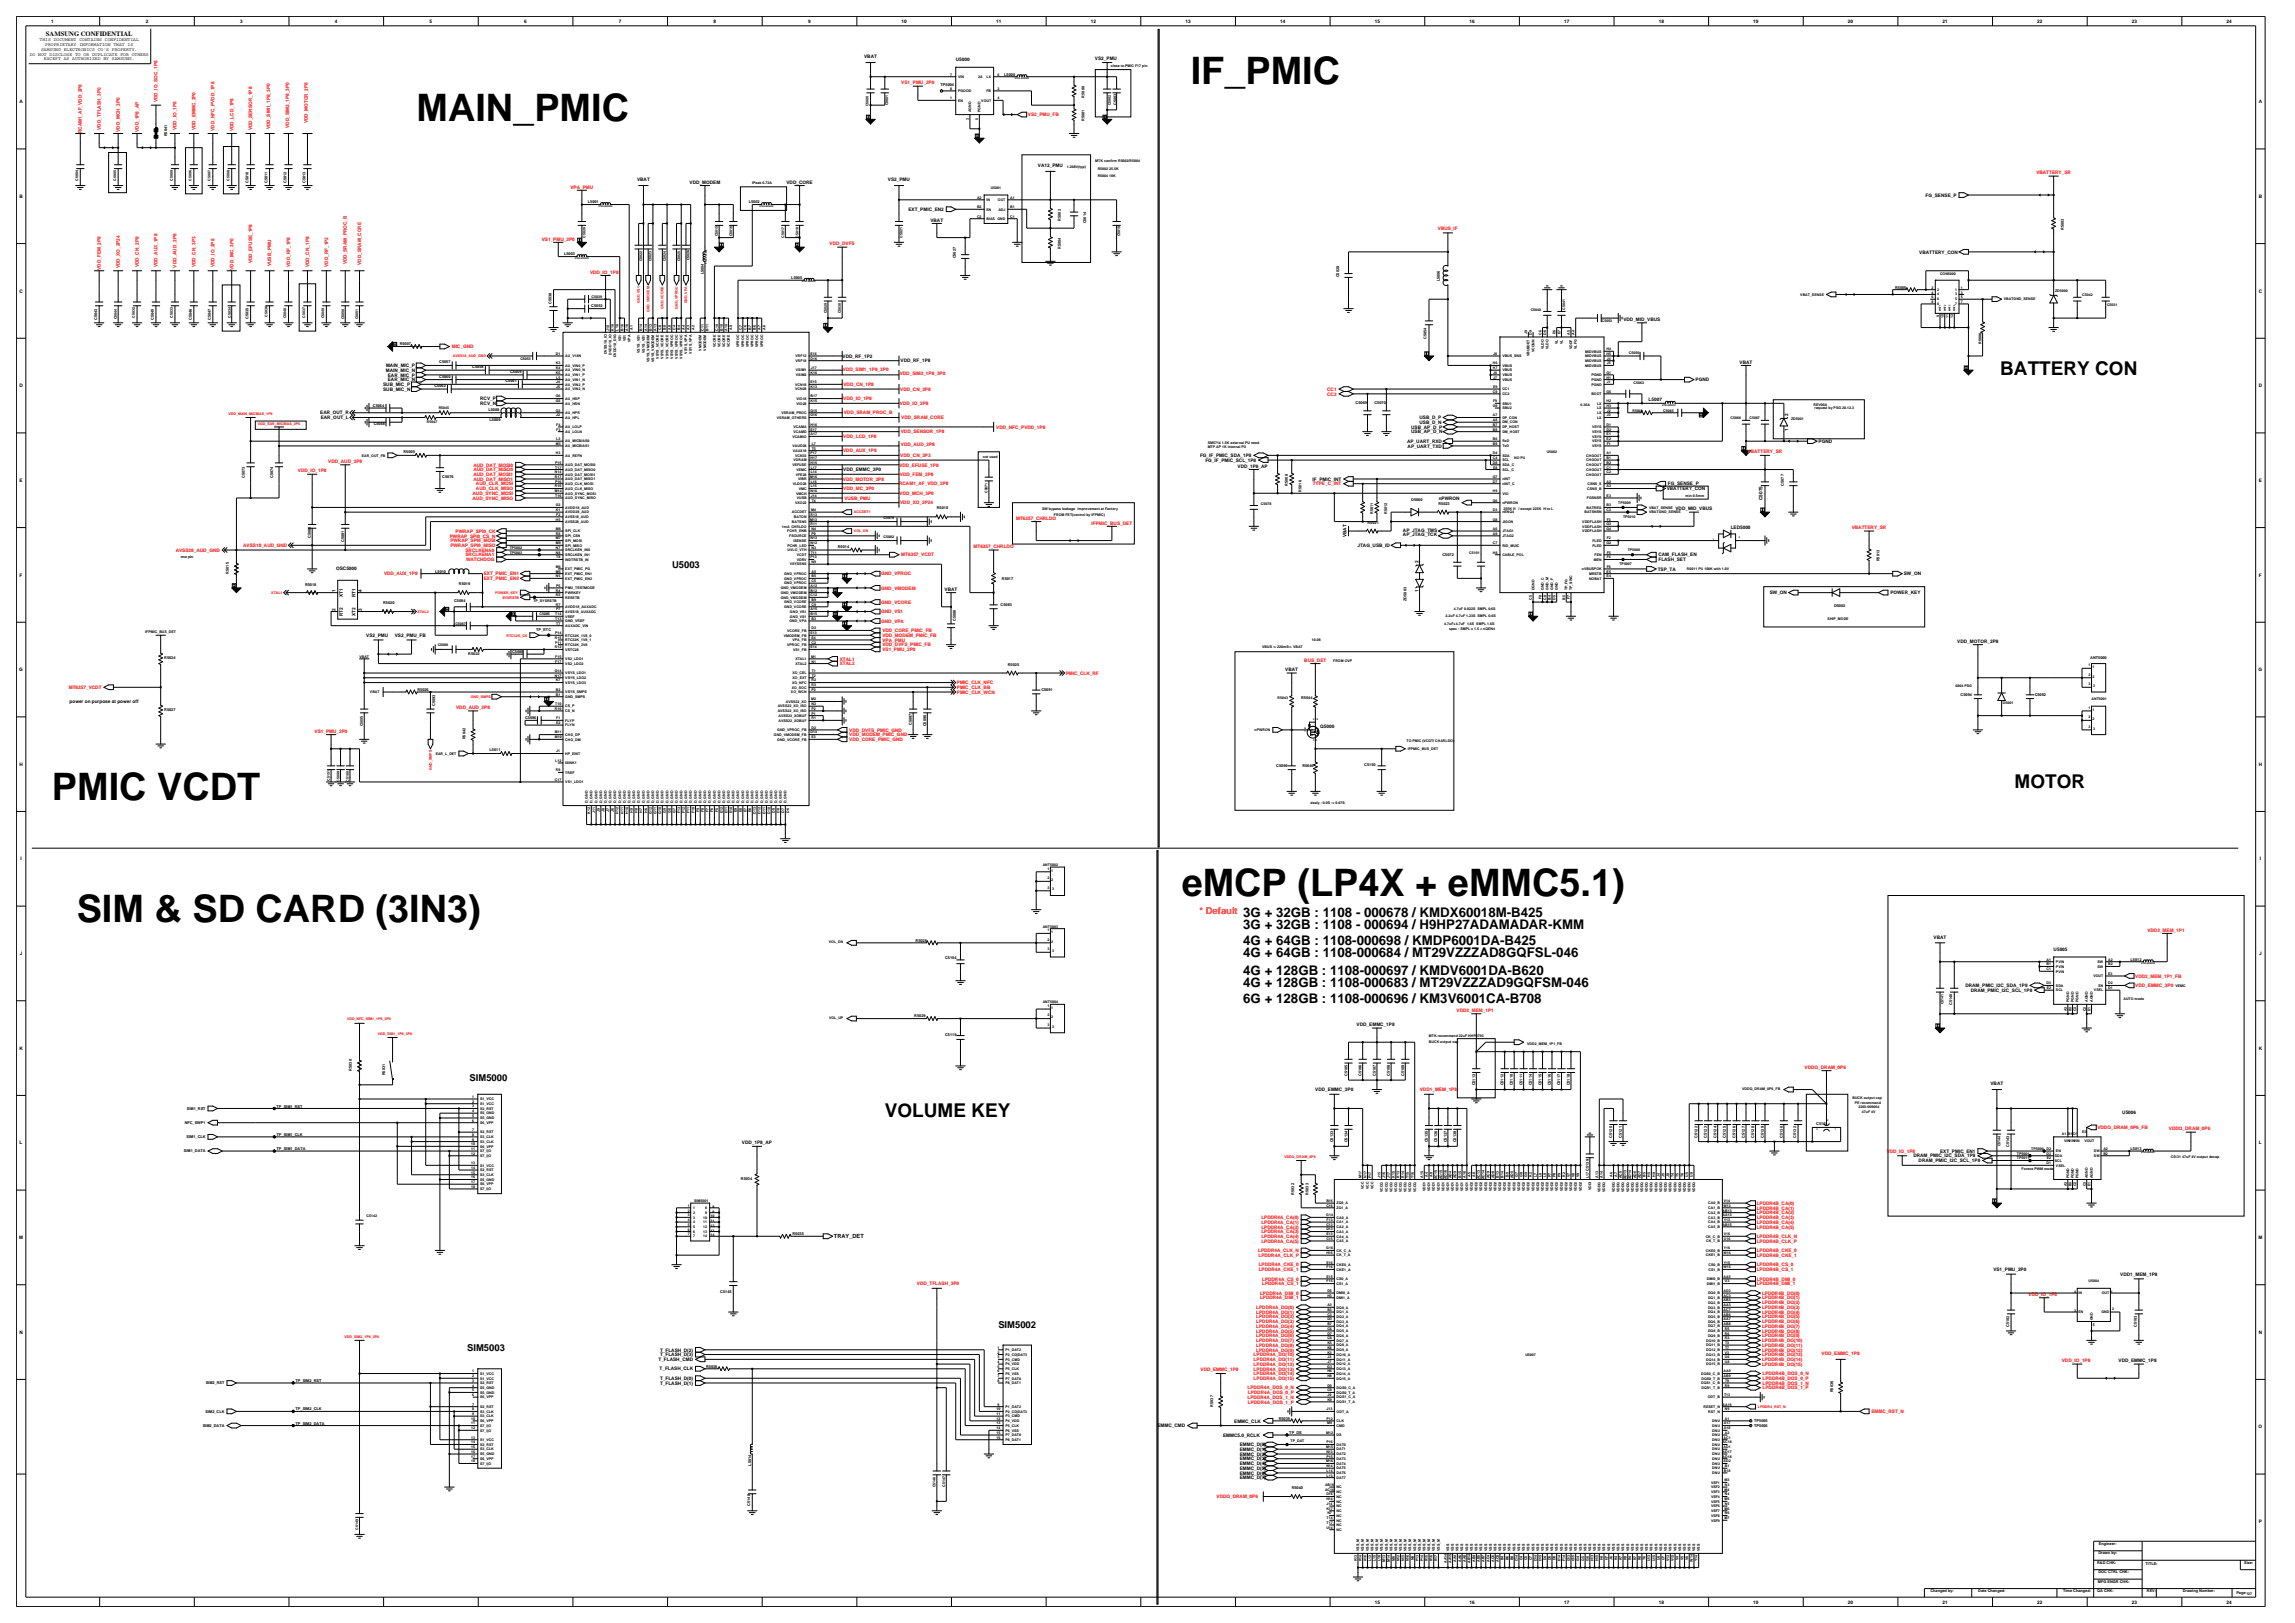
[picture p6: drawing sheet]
<svg xmlns="http://www.w3.org/2000/svg" width="420mm" height="297mm" viewBox="0 0 420 297" stroke-linecap="round" stroke-linejoin="round" font-family="sans-serif">
<defs><g id="words">
<g font-size="6.9">
<text x="217.9" y="15.4">IF_PMIC</text>
<text x="76.2" y="22.2">MAIN_PMIC</text>
<text x="9.5" y="146.3">PMIC VCDT</text>
<text x="216.3" y="163.9">eMCP (LP4X + eMMC5.1)</text>
<text x="14" y="168.6">SIM &amp; SD CARD (3IN3)</text>
</g>
<g font-size="3.5">
<text x="366.1" y="68.6">BATTERY CON</text>
<text x="368.7" y="144.2">MOTOR</text>
<text x="161.9" y="204.3">VOLUME KEY</text>
</g>
<g font-size="2.4">
<text x="227.5" y="167.8">3G + 32GB : 1108 - 000678 / KMDX60018M-B425</text>
<text x="227.5" y="169.9">3G + 32GB : 1108 - 000694 / H9HP27ADAMADAR-KMM</text>
<text x="227.5" y="173">4G + 64GB : 1108-000698 / KMDP6001DA-B425</text>
<text x="227.5" y="175.1">4G + 64GB : 1108-000684 / MT29VZZZAD8GQFSL-046</text>
<text x="227.5" y="178.4">4G + 128GB : 1108-000697 / KMDV6001DA-B620</text>
<text x="227.5" y="183.6">6G + 128GB : 1108-000696 / KM3V6001CA-B708</text>
<text x="227.5" y="180.5">4G + 128GB : 1108-000683 / MT29VZZZAD9GQFSM-046</text>
</g>
<g font-size="1.7">
<text x="123" y="103.9">U5003</text>
<text x="85.9" y="197.8">SIM5000</text>
<text x="182.7" y="243.1">SIM5002</text>
<text x="85.5" y="247.2">SIM5003</text>
</g>
<text font-size="1.7" fill="#f00" x="219.5" y="167.3">* Default</text>
<text font-size="1.2" x="8.4" y="6.5">SAMSUNG CONFIDENTIAL</text>
<text font-size="1" x="152.6" y="226.6">TRAY_DET</text>
<g font-size=".9">
<text x="9.3" y="4.2">1</text>
<text x="26.7" y="4.2">2</text>
<text x="44" y="4.2">3</text>
<text x="61.3" y="4.2">4</text>
<text x="78.6" y="4.2">5</text>
<text x="95.9" y="4.2">6</text>
<text x="113.3" y="4.2">7</text>
<text x="130.6" y="4.2">8</text>
<text x="147.9" y="4.2">9</text>
<text x="165" y="4.2">10</text>
<text x="182.3" y="4.2">11</text>
<text x="199.6" y="4.2">12</text>
<text x="217" y="4.2">13</text>
<text x="234.3" y="4.2">14</text>
<text x="251.6" y="4.2">15</text>
<text x="268.9" y="4.2">16</text>
<text x="286.2" y="4.2">17</text>
<text x="303.6" y="4.2">18</text>
<text x="320.9" y="4.2">19</text>
<text x="338.2" y="4.2">20</text>
<text x="355.5" y="4.2">21</text>
<text x="372.8" y="4.2">22</text>
<text x="390.2" y="4.2">23</text>
<text x="407.5" y="4.2">24</text>
<text x="5.4" y="10.2">DO NOT DISCLOSE TO OR DUPLICATE FOR OTHERS</text>
<text x="7.3" y="7.6">THIS DOCUMENT CONTAINS CONFIDENTIAL</text>
<text x="7.5" y="9.3">SAMSUNG ELECTRONICS CO'S PROPERTY.</text>
<text x="8" y="11">EXCEPT AS AUTHORIZED BY SAMSUNG.</text>
<text x="8.3" y="8.4">PROPRIETARY INFORMATION THAT IS</text>
<text x="158.1" y="10.7">VBAT</text>
<text x="174.9" y="11.2">U5000</text>
<text x="200.4" y="10.9">VS2_PMU</text>
<text x="3.6" y="18.9">A</text>
<text x="413.4" y="18.9">A</text>
<text x="116.6" y="33.2">VBAT</text>
<text x="126.2" y="33.6">VDD_MODEM</text>
<text x="143.9" y="33.6">VDD_CORE</text>
<text x="162.5" y="33.2">VS2_PMU</text>
<text x="189.9" y="30.6">VA12_PMU</text>
<text x="352.4" y="36">FG_SENSE_P</text>
<text x="3.6" y="36.2">B</text>
<text x="166.3" y="38.6">EXT_PMIC_EN2</text>
<text x="170.3" y="40.5">VBAT</text>
<text x="413.4" y="36.2">B</text>
<text x="351.2" y="46.4">VBATTERY_CON</text>
<text x="3.6" y="53.5">C</text>
<text x="413.4" y="53.5">C</text>
<text x="297.1" y="58.7">VDD_MID_VBUS</text>
<text x="154.2" y="65.5">VDD_RF_1P2</text>
<text x="3.6" y="70.9">D</text>
<text x="70.1" y="70.6">SUB_MIC_P</text>
<text x="70.1" y="71.5">SUB_MIC_N</text>
<text x="70.6" y="68">MAIN_MIC_N</text>
<text x="70.6" y="67.2">MAIN_MIC_P</text>
<text x="71" y="68.9">EAR_MIC_P</text>
<text x="71" y="69.8">EAR_MIC_N</text>
<text x="164.8" y="66.3">VDD_RF_1P8</text>
<text x="310.3" y="69.8">PGND</text>
<text x="318.4" y="66.5">VBAT</text>
<text x="413.4" y="70.9">D</text>
<text x="58.6" y="75.8">EAR_OUT_R</text>
<text x="58.7" y="76.7">EAR_OUT_L</text>
<text x="87.9" y="74.1">RCV_N</text>
<text x="87.9" y="73.2">RCV_P</text>
<text x="259.8" y="76.7">USB_D_P</text>
<text x="259.8" y="77.6">USB_D_N</text>
<text x="301.7" y="73.4">L5007</text>
<text x="327.3" y="76.2" transform="rotate(-90 327.3 76.2)">2</text>
<text x="219.6" y="83.6">FG_IF_PMIC_SDA_1P8</text>
<text x="257.5" y="81">AP_UART_RXD</text>
<text x="257.6" y="81.9">AP_UART_TXD</text>
<text x="258.3" y="78.4">USB_AP_D_P</text>
<text x="258.3" y="79.3">USB_AP_D_N</text>
<text x="327.3" y="78.8" transform="rotate(-90 327.3 78.8)">1</text>
<text x="332.8" y="81">PGND</text>
<text x="3.6" y="88.2">E</text>
<text x="154.3" y="86.2">VDD_EMMC_3P0</text>
<text x="220.6" y="84.5">FG_IF_PMIC_SCL_1P8</text>
<text x="226.5" y="85.6">VDD_1P8_AP</text>
<text x="240.2" y="88">IF_PMIC_INT</text>
<text x="305" y="89.7">VBATTERY_CON</text>
<text x="305.2" y="88.8">FG_SENSE_P</text>
<text x="413.4" y="88.2">E</text>
<text x="263.3" y="91.4">nPWRON</text>
<text x="306.6" y="93.4">VDD_MID_VBUS</text>
<text x="322.5" y="91.5" transform="rotate(-90 322.5 91.5)">C5075</text>
<text x="246.4" y="98.3" transform="rotate(-90 246.4 98.3)">VBAT</text>
<text x="248.4" y="100.1">JTAG_USB_ID</text>
<text x="256.8" y="97.3">AP_JTAG_TMS</text>
<text x="256.8" y="98.1">AP_JTAG_TCK</text>
<text x="303.5" y="101.8">CAM_FLASH_EN</text>
<text x="316.7" y="96.7">LED5000</text>
<text x="3.6" y="105.5">F</text>
<text x="61.5" y="104.3">OSC5000</text>
<text x="259.6" y="103" transform="rotate(-90 259.6 103)">2</text>
<text x="303.4" y="104.4">TSP_TA</text>
<text x="303.5" y="102.7">FLASH_SET</text>
<text x="348.4" y="105.3">SW_ON</text>
<text x="413.4" y="105.5">F</text>
<text x="61.4" y="111.7" transform="rotate(-90 61.4 111.7)">2</text>
<text x="61.4" y="108.3" transform="rotate(-90 61.4 108.3)">1</text>
<text x="62.8" y="112.7" transform="rotate(-90 62.8 112.7)">RT2</text>
<text x="62.8" y="109.2" transform="rotate(-90 62.8 109.2)">XT1</text>
<text x="65.1" y="112.7" transform="rotate(-90 65.1 112.7)">XT2</text>
<text x="65.1" y="109.3" transform="rotate(-90 65.1 109.3)">RT1</text>
<text x="66.2" y="111.7" transform="rotate(-90 66.2 111.7)">3</text>
<text x="66.2" y="108.3" transform="rotate(-90 66.2 108.3)">4</text>
<text x="172.9" y="108.1">VBAT</text>
<text x="259.6" y="108.3" transform="rotate(-90 259.6 108.3)">1</text>
<text x="323.9" y="108.8">SW_ON</text>
<text x="346" y="108.8">POWER_KEY</text>
<text x="67" y="116.6">VS2_PMU</text>
<text x="72.3" y="116.6">VS2_PMU_FB</text>
<text x="358.2" y="117.6">VDD_MOTOR_2P8</text>
<text x="3.5" y="122.8">G</text>
<text x="235.2" y="122.8">VBAT</text>
<text x="413.3" y="122.8">G</text>
<text x="12.7" y="128.6">power on purpose at power off</text>
<text x="241.6" y="133.3">Q5000</text>
<text x="3.6" y="140.2">H</text>
<text x="413.4" y="140.2">H</text>
<text x="3.7" y="157.5">I</text>
<text x="413.5" y="157.5">I</text>
<text x="353.9" y="171.8">VBAT</text>
<text x="3.6" y="174.8">J</text>
<text x="375.8" y="174">U5005</text>
<text x="413.4" y="174.8">J</text>
<text x="359.7" y="180.6">DRAM_PMIC_I2C_SDA_1P8</text>
<text x="360.6" y="181.5">DRAM_PMIC_I2C_SCL_1P8</text>
<text x="248.3" y="187.8">VDD_EMMC_1P8</text>
<text x="3.6" y="192.1">K</text>
<text x="413.4" y="192.1">K</text>
<text x="240.7" y="199.7">VDD_EMMC_3P0</text>
<text x="364.3" y="198.6">VBAT</text>
<text x="388.4" y="203.8">U5006</text>
<text x="3.6" y="209.4">L</text>
<text x="135.8" y="209.4">VDD_1P8_AP</text>
<text x="413.4" y="209.4">L</text>
<text x="350.2" y="211.8">DRAM_PMIC_I2C_SDA_1P8</text>
<text x="351.1" y="212.7">DRAM_PMIC_I2C_SCL_1P8</text>
<text x="355.1" y="210.9">EXT_PMIC_EN1</text>
<text x="3.5" y="226.7">M</text>
<text x="413.3" y="226.7">M</text>
<text x="364.8" y="232.6">VS1_PMU_2P0</text>
<text x="388" y="233.5">VDD1_MEM_1P8</text>
<text x="3.6" y="244.1">N</text>
<text x="413.4" y="244.1">N</text>
<text x="120.5" y="249.1">T_FLASH_CMD</text>
<text x="120.7" y="250.7">T_FLASH_CLK</text>
<text x="120.8" y="247.3">T_FLASH_D(2)</text>
<text x="120.8" y="248.2">T_FLASH_D(3)</text>
<text x="387.7" y="249.3">VDD_EMMC_1P8</text>
<text x="120.8" y="252.5">T_FLASH_D(0)</text>
<text x="120.8" y="253.4">T_FLASH_D(1)</text>
<text x="211.8" y="261.2">EMMC_CMD</text>
<text x="223.8" y="262.9">EMMC5.0_RCLK</text>
<text x="225.9" y="260.3">EMMC_CLK</text>
<text x="413.3" y="261.4">O</text>
<text x="226.9" y="266.4">EMMC_D(2)</text>
<text x="226.9" y="265.5">EMMC_D(1)</text>
<text x="226.9" y="264.6">EMMC_D(0)</text>
<text x="226.9" y="268.1">EMMC_D(4)</text>
<text x="226.9" y="269">EMMC_D(5)</text>
<text x="226.9" y="267.2">EMMC_D(3)</text>
<text x="226.9" y="269.8">EMMC_D(6)</text>
<text x="226.9" y="270.7">EMMC_D(7)</text>
<text x="413.4" y="278.7">P</text>
<text x="251.6" y="293.4">15</text>
<text x="268.9" y="293.4">16</text>
<text x="286.2" y="293.4">17</text>
<text x="303.6" y="293.4">18</text>
<text x="320.9" y="293.4">19</text>
<text x="338.2" y="293.4">20</text>
<text x="355.5" y="293.4">21</text>
<text x="372.8" y="293.4">22</text>
<text x="390.2" y="293.4">23</text>
<text x="407.5" y="293.4">24</text>
</g>
<g font-size=".9" fill="#f00">
<text x="164.9" y="15.4">VS1_PMU_2P0</text>
<text x="18.5" y="23.7" transform="rotate(-90 18.5 23.7)">VDD_TFLASH_3P0</text>
<text x="28.9" y="18.7" transform="rotate(-90 28.9 18.7)">VDD_IO_SOC_1P8</text>
<text x="32.3" y="23.8" transform="rotate(-90 32.3 23.8)">VDD_IO_1P8</text>
<text x="35.8" y="23.8" transform="rotate(-90 35.8 23.8)">VDD_EMMC_3P0</text>
<text x="39.3" y="23.9" transform="rotate(-90 39.3 23.9)">VDD_NFC_PVDD_1P8</text>
<text x="46.2" y="23.9" transform="rotate(-90 46.2 23.9)">VDD_SENSOR_1P8</text>
<text x="49.4" y="23.6" transform="rotate(-90 49.4 23.6)">VDD_SIM1_1P8_3P0</text>
<text x="52.9" y="23.4" transform="rotate(-90 52.9 23.4)">VDD_SIM2_1P8_3P0</text>
<text x="56.3" y="22.6" transform="rotate(-90 56.3 22.6)">VDD_MOTOR_2P8</text>
<text x="188.1" y="21.3">VS2_PMU_FB</text>
<text x="15" y="24.4" transform="rotate(-90 15 24.4)">RCAM1_AF_VDD_2P8</text>
<text x="21.9" y="24.1" transform="rotate(-90 21.9 24.1)">VDD_MCH_3P0</text>
<text x="25.4" y="24.2" transform="rotate(-90 25.4 24.2)">VDD_1P8_AP</text>
<text x="42.7" y="24" transform="rotate(-90 42.7 24)">VDD_LCD_1P8</text>
<text x="104.4" y="34.5">VPA_PMU</text>
<text x="372.7" y="31.9">VBATTERY_SR</text>
<text x="99.1" y="44">VS1_PMU_2P0</text>
<text x="151.8" y="44.9">VDD_DVFS</text>
<text x="263.1" y="42.1">VBUS_IF</text>
<text x="18.5" y="49.4" transform="rotate(-90 18.5 49.4)">VDD_FEM_2P8</text>
<text x="21.9" y="49.1" transform="rotate(-90 21.9 49.1)">VDD_XO_2P24</text>
<text x="25.4" y="48.9" transform="rotate(-90 25.4 48.9)">VDD_CN_2P8</text>
<text x="28.9" y="48.9" transform="rotate(-90 28.9 48.9)">VDD_AUX_1P8</text>
<text x="32.3" y="49" transform="rotate(-90 32.3 49)">VDD_AUD_2P8</text>
<text x="35.8" y="48.9" transform="rotate(-90 35.8 48.9)">VDD_CN_3P3</text>
<text x="39.3" y="48.9" transform="rotate(-90 39.3 48.9)">VDD_IO_2P8</text>
<text x="42.7" y="49.3" transform="rotate(-90 42.7 49.3)">VDD_MC_3P0</text>
<text x="46.2" y="48.2" transform="rotate(-90 46.2 48.2)">VDD_EFUSE_1P8</text>
<text x="49.6" y="48.7" transform="rotate(-90 49.6 48.7)">VUSB_PMU</text>
<text x="53.1" y="48.8" transform="rotate(-90 53.1 48.8)">VDD_RF_1P8</text>
<text x="56.6" y="48.9" transform="rotate(-90 56.6 48.9)">VDD_CN_1P8</text>
<text x="60" y="48.8" transform="rotate(-90 60 48.8)">VDD_RF_1P2</text>
<text x="63.5" y="48.4" transform="rotate(-90 63.5 48.4)">VDD_SRAM_PROC_B</text>
<text x="66.1" y="48.5" transform="rotate(-90 66.1 48.5)">VDD_SRAM_CORE</text>
<text x="108" y="50.1">VDD_IO_1P8</text>
<text x="82.7" y="63.7">MIC_GND</text>
<text x="154.3" y="67.8">VDD_SIM1_1P8_3P0</text>
<text x="154.4" y="70.6">VDD_CN_1P8</text>
<text x="164.7" y="68.7">VDD_SIM2_1P8_3P0</text>
<text x="164.8" y="71.5">VDD_CN_2P8</text>
<text x="242.9" y="71.5">CC1</text>
<text x="154.3" y="73.2">VDD_IO_1P8</text>
<text x="154.4" y="75.8">VDD_SRAM_PROC_B</text>
<text x="164.7" y="74.1">VDD_IO_2P8</text>
<text x="164.9" y="76.7">VDD_SRAM_CORE</text>
<text x="242.9" y="72.4">CC2</text>
<text x="154.3" y="82.8">VDD_AUX_1P8</text>
<text x="154.3" y="80.2">VDD_LCD_1P8</text>
<text x="164.8" y="83.6">VDD_CN_3P3</text>
<text x="164.9" y="79.3">VDD_SENSOR_1P8</text>
<text x="164.9" y="81.7">VDD_AUD_2P8</text>
<text x="182.3" y="78.4">VDD_NFC_PVDD_1P8</text>
<text x="319.8" y="83">VBATTERY_SR</text>
<text x="54.5" y="86.4">VDD_IO_1P8</text>
<text x="60.1" y="84.7">VDD_AUD_2P8</text>
<text x="86.6" y="86.2">AUD_DAT_MISO0</text>
<text x="86.6" y="85.4">AUD_DAT_MOSI0</text>
<text x="86.6" y="87.1">AUD_DAT_MOSI1</text>
<text x="86.6" y="88">AUD_DAT_MISO1</text>
<text x="87.1" y="88.8">AUD_CLK_MOSI</text>
<text x="87.1" y="89.7">AUD_CLK_MISO</text>
<text x="154.3" y="88">VDD_MOTOR_2P8</text>
<text x="154.3" y="89.7">VDD_MC_3P0</text>
<text x="164.6" y="88.8">RCAM1_AF_VDD_2P8</text>
<text x="164.6" y="85.4">VDD_EFUSE_1P8</text>
<text x="164.7" y="87.1">VDD_FEM_2P8</text>
<text x="240.2" y="88.8">TYPE_C_INT</text>
<text x="86.5" y="90.6">AUD_SYNC_MOSI</text>
<text x="86.5" y="91.4">AUD_SYNC_MISO</text>
<text x="154.5" y="91.4">VUSB_PMU</text>
<text x="164.6" y="90.6">VDD_MCH_3P0</text>
<text x="164.7" y="92.3">VDD_XO_2P24</text>
<text x="186" y="95.1">MT6357_CHRLDO</text>
<text x="199.8" y="96">IFPMIC_BUS_DET</text>
<text x="32.2" y="101.1">AVSS28_AUD_GND</text>
<text x="44.5" y="100.1">AVSS18_AUD_GND</text>
<text x="82.3" y="98.4">PWRAP_SPI0_CS_N</text>
<text x="82.4" y="99.2">PWRAP_SPI0_MOSI</text>
<text x="82.4" y="100.1">PWRAP_SPI0_MISO</text>
<text x="83.4" y="97.5">PWRAP_SPI0_CK</text>
<text x="85.2" y="101">SRCLKENA0</text>
<text x="85.2" y="101.8">SRCLKENA1</text>
<text x="164.9" y="101.8">MT6357_VCDT</text>
<text x="178.2" y="100.3">MT6357_CHRLDO</text>
<text x="338.9" y="96.8">VBATTERY_SR</text>
<text x="70.3" y="105.3">VDD_AUX_1P8</text>
<text x="85.3" y="102.7">WATCHDOG</text>
<text x="88.5" y="106.1">EXT_PMIC_EN2</text>
<text x="88.5" y="105.3">EXT_PMIC_EN1</text>
<text x="161.3" y="107.9">GND_VMODEM</text>
<text x="161.3" y="105.3">GND_VPROC</text>
<text x="161.3" y="113.9">GND_VPA</text>
<text x="161.3" y="112.2">GND_VS1</text>
<text x="161.3" y="110.5">GND_VCORE</text>
<text x="161.5" y="115.7">VDD_CORE_PMIC_FB</text>
<text x="161.5" y="118.3">VDD_DVFS_PMIC_FB</text>
<text x="161.5" y="116.6">VDD_MODEM_PMIC_FB</text>
<text x="161.5" y="119.1">VS1_PMU_2P0</text>
<text x="161.5" y="117.4">VPA_PMU</text>
<text x="153.7" y="120.9">XTAL1</text>
<text x="153.7" y="121.7">XTAL2</text>
<text x="175.1" y="125.2">PMIC_CLK_NFC</text>
<text x="195.1" y="123.5">PMIC_CLK_RF</text>
<text x="238.7" y="121.1">BUS_DET</text>
<text x="12.6" y="126.1">MT6357_VCDT</text>
<text x="83.5" y="129.7">VDD_AUD_2P8</text>
<text x="175.1" y="126.9">PMIC_CLK_WCN</text>
<text x="175.1" y="126.1">PMIC_CLK_BB</text>
<text x="57.6" y="134.1">VS1_PMU_2P0</text>
<text x="155.4" y="135.6">VDD_CORE_PMIC_GND</text>
<text x="155.4" y="134.7">VDD_MODEM_PMIC_GND</text>
<text x="155.4" y="133.9">VDD_DVFS_PMIC_GND</text>
<text x="393" y="170.5">VDD2_MEM_1P1</text>
<text x="390.8" y="178.9">VDD2_MEM_1P1_FB</text>
<text x="266.6" y="185.2">VDD2_MEM_1P1</text>
<text x="390.8" y="180.6">VDD_EMMC_3P0</text>
<text x="330.3" y="195.6">VDDQ_DRAM_0P6</text>
<text x="259.8" y="199.7">VDD1_MEM_1P8</text>
<text x="383.8" y="206.6">VDDQ_DRAM_0P6_FB</text>
<text x="396.9" y="206.8">VDDQ_DRAM_0P6</text>
<text x="345.3" y="210.9">VDD_IO_1P8</text>
<text x="321.5" y="220.5">LPDDR4B_CA(0)</text>
<text x="321.5" y="221.3">LPDDR4B_CA(1)</text>
<text x="230.8" y="223.9">LPDDR4A_CA(1)</text>
<text x="230.8" y="223.1">LPDDR4A_CA(0)</text>
<text x="230.8" y="224.8">LPDDR4A_CA(2)</text>
<text x="230.8" y="227.4">LPDDR4A_CA(5)</text>
<text x="230.8" y="225.7">LPDDR4A_CA(3)</text>
<text x="230.8" y="226.5">LPDDR4A_CA(4)</text>
<text x="321.5" y="223.9">LPDDR4B_CA(4)</text>
<text x="321.5" y="223.1">LPDDR4B_CA(3)</text>
<text x="321.5" y="222.2">LPDDR4B_CA(2)</text>
<text x="321.5" y="224.8">LPDDR4B_CA(5)</text>
<text x="321.5" y="227.4">LPDDR4B_CLK_P</text>
<text x="321.5" y="226.5">LPDDR4B_CLK_N</text>
<text x="230.3" y="229.1">LPDDR4A_CLK_N</text>
<text x="230.3" y="230">LPDDR4A_CLK_P</text>
<text x="230.4" y="232.6">LPDDR4A_CKE_1</text>
<text x="230.4" y="231.7">LPDDR4A_CKE_0</text>
<text x="321.5" y="231.7">LPDDR4B_CS_0</text>
<text x="321.5" y="229.1">LPDDR4B_CKE_0</text>
<text x="321.5" y="232.6">LPDDR4B_CS_1</text>
<text x="321.5" y="230">LPDDR4B_CKE_1</text>
<text x="167.8" y="235.2">VDD_TFLASH_3P0</text>
<text x="229.9" y="239.5">LPDDR4A_DQ(0)</text>
<text x="230.6" y="237.8">LPDDR4A_DMI_1</text>
<text x="230.6" y="236.9">LPDDR4A_DMI_0</text>
<text x="231" y="235.2">LPDDR4A_CS_1</text>
<text x="231" y="234.3">LPDDR4A_CS_0</text>
<text x="321.5" y="234.3">LPDDR4B_DMI_0</text>
<text x="321.5" y="235.2">LPDDR4B_DMI_1</text>
<text x="322.5" y="239.5">LPDDR4B_DQ(3)</text>
<text x="322.5" y="238.6">LPDDR4B_DQ(2)</text>
<text x="322.5" y="237.8">LPDDR4B_DQ(1)</text>
<text x="322.5" y="236.9">LPDDR4B_DQ(0)</text>
<text x="371.3" y="237.1">VDD_IO_1P8</text>
<text x="229.9" y="243">LPDDR4A_DQ(4)</text>
<text x="229.9" y="241.3">LPDDR4A_DQ(2)</text>
<text x="229.9" y="243.9">LPDDR4A_DQ(5)</text>
<text x="229.9" y="245.6">LPDDR4A_DQ(7)</text>
<text x="229.9" y="242.1">LPDDR4A_DQ(3)</text>
<text x="229.9" y="244.7">LPDDR4A_DQ(6)</text>
<text x="229.9" y="240.4">LPDDR4A_DQ(1)</text>
<text x="322.5" y="242.1">LPDDR4B_DQ(6)</text>
<text x="322.5" y="241.3">LPDDR4B_DQ(5)</text>
<text x="322.5" y="243">LPDDR4B_DQ(7)</text>
<text x="322.5" y="240.4">LPDDR4B_DQ(4)</text>
<text x="322.5" y="245.6">LPDDR4B_DQ(10)</text>
<text x="322.5" y="243.9">LPDDR4B_DQ(8)</text>
<text x="322.5" y="244.7">LPDDR4B_DQ(9)</text>
<text x="219.7" y="250.8">VDD_EMMC_1P8</text>
<text x="229.4" y="250.8">LPDDR4A_DQ(13)</text>
<text x="229.4" y="251.6">LPDDR4A_DQ(14)</text>
<text x="229.4" y="249.1">LPDDR4A_DQ(11)</text>
<text x="229.4" y="249.9">LPDDR4A_DQ(12)</text>
<text x="229.4" y="248.2">LPDDR4A_DQ(10)</text>
<text x="229.9" y="246.4">LPDDR4A_DQ(8)</text>
<text x="229.9" y="247.3">LPDDR4A_DQ(9)</text>
<text x="322.5" y="246.4">LPDDR4B_DQ(11)</text>
<text x="322.5" y="247.3">LPDDR4B_DQ(12)</text>
<text x="322.5" y="249.1">LPDDR4B_DQ(14)</text>
<text x="322.5" y="249.9">LPDDR4B_DQ(15)</text>
<text x="322.5" y="248.2">LPDDR4B_DQ(13)</text>
<text x="322.6" y="251.6">LPDDR4B_DQS_0_N</text>
<text x="333.4" y="248">VDD_EMMC_1P8</text>
<text x="377.3" y="249.3">VDD_IO_1P8</text>
<text x="228.3" y="256">LPDDR4A_DQS_1_N</text>
<text x="228.3" y="254.2">LPDDR4A_DQS_0_N</text>
<text x="228.4" y="256.8">LPDDR4A_DQS_1_P</text>
<text x="228.4" y="255.1">LPDDR4A_DQS_0_P</text>
<text x="229.4" y="252.5">LPDDR4A_DQ(15)</text>
<text x="322.6" y="254.2">LPDDR4B_DQS_1_P</text>
<text x="322.6" y="253.4">LPDDR4B_DQS_1_N</text>
<text x="322.6" y="252.5">LPDDR4B_DQS_0_P</text>
<text x="342.5" y="258.6">EMMC_RST_N</text>
<text x="222.6" y="274.2">VDDQ_DRAM_0P6</text>
</g>
<g font-size=".7">
<text x="172.1" y="15.7">TP5004</text>
<text x="173.9" y="13.8">7</text>
<text x="173.9" y="16.4">8</text>
<text x="175.3" y="14.3">VIN</text>
<text x="175.3" y="16.9">PGOOD</text>
<text x="179" y="14.3">2A</text>
<text x="180.5" y="16.9">FB</text>
<text x="180.6" y="14.3">LX</text>
<text x="182.5" y="16.4">2</text>
<text x="182.5" y="13.8">6</text>
<text x="183.8" y="13.8">L5000</text>
<text x="198.5" y="17.8" transform="rotate(-90 198.5 17.8)">R5000</text>
<text x="203.3" y="12.3">close to PMIC F17 pin</text>
<text x="158.9" y="19.5" transform="rotate(-90 158.9 19.5)">C5000</text>
<text x="162.6" y="19.2" transform="rotate(-90 162.6 19.2)">C5001</text>
<text x="173.9" y="18.2">1</text>
<text x="175.3" y="18.6">EN</text>
<text x="177.3" y="22" transform="rotate(-90 177.3 22)">3</text>
<text x="177.7" y="20.5" transform="rotate(-90 177.7 20.5)">AGND</text>
<text x="179" y="22" transform="rotate(-90 179 22)">5</text>
<text x="179.5" y="20.5" transform="rotate(-90 179.5 20.5)">PGND</text>
<text x="179.6" y="18.6">VOUT</text>
<text x="182.5" y="18.2">4</text>
<text x="198.5" y="22.2" transform="rotate(-90 198.5 22.2)">R5001</text>
<text x="203.3" y="19.2" transform="rotate(-90 203.3 19.2)">C5002</text>
<text x="204.3" y="19.2" transform="rotate(-90 204.3 19.2)">C5003</text>
<text x="30.6" y="25" transform="rotate(-90 30.6 25)">R5041</text>
<text x="200.4" y="29.6">MTK confirm R5002/R5004</text>
<text x="14.3" y="33.1" transform="rotate(-90 14.3 33.1)">C5004</text>
<text x="21.2" y="33.1" transform="rotate(-90 21.2 33.1)">C5005</text>
<text x="31.6" y="33.1" transform="rotate(-90 31.6 33.1)">C5009</text>
<text x="35.1" y="33.1" transform="rotate(-90 35.1 33.1)">C5006</text>
<text x="38.5" y="33.1" transform="rotate(-90 38.5 33.1)">C5007</text>
<text x="42" y="33.1" transform="rotate(-90 42 33.1)">C5008</text>
<text x="45.5" y="33.4" transform="rotate(-90 45.5 33.4)">C5010</text>
<text x="49" y="33.4" transform="rotate(-90 49 33.4)">C5011</text>
<text x="52.4" y="33.4" transform="rotate(-90 52.4 33.4)">C5012</text>
<text x="55.9" y="33.4" transform="rotate(-90 55.9 33.4)">C5013</text>
<text x="137.7" y="33.7">IPeak 6.72A</text>
<text x="181.3" y="34.6">U5001</text>
<text x="195.3" y="30.7">1.208V(typ)</text>
<text x="200.9" y="32.4">R5004 18K</text>
<text x="200.9" y="31.2">R5002 25.5K</text>
<text x="107.6" y="37.2">L5001</text>
<text x="137" y="37.2">L5002</text>
<text x="178.8" y="36.4">A2</text>
<text x="178.8" y="38.1">B2</text>
<text x="178.8" y="39.8">C2</text>
<text x="180.5" y="36.8">IN</text>
<text x="180.5" y="38.5">EN</text>
<text x="180.5" y="40.3">BIAS</text>
<text x="182.6" y="40.3">GND</text>
<text x="182.6" y="36.8">OUT</text>
<text x="182.7" y="38.5">ADJ</text>
<text x="184.9" y="36.4">A1</text>
<text x="184.9" y="38.1">B1</text>
<text x="184.9" y="39.8">C1</text>
<text x="194.1" y="40.4" transform="rotate(-90 194.1 40.4)">R5002</text>
<text x="198.8" y="40.9" transform="rotate(-90 198.8 40.9)">C5014</text>
<text x="103.2" y="46.7">L5003</text>
<text x="107.1" y="43.5" transform="rotate(-90 107.1 43.5)">C5020</text>
<text x="117.5" y="47.8" transform="rotate(-90 117.5 47.8)">C5022</text>
<text x="119.3" y="47.8" transform="rotate(-90 119.3 47.8)">C5023</text>
<text x="121.9" y="47.8" transform="rotate(-90 121.9 47.8)">C5024</text>
<text x="124.5" y="47.8" transform="rotate(-90 124.5 47.8)">C5025</text>
<text x="126.2" y="47.6" transform="rotate(-90 126.2 47.6)">C5026</text>
<text x="131.4" y="43.3" transform="rotate(-90 131.4 43.3)">C5015</text>
<text x="134" y="43.3" transform="rotate(-90 134 43.3)">C5016</text>
<text x="143.5" y="43.5" transform="rotate(-90 143.5 43.5)">C5017</text>
<text x="146.1" y="43.5" transform="rotate(-90 146.1 43.5)">C5018</text>
<text x="165.2" y="43.5" transform="rotate(-90 165.2 43.5)">C5021</text>
<text x="174.9" y="47.3" transform="rotate(-90 174.9 47.3)">C5027</text>
<text x="194.1" y="45.6" transform="rotate(-90 194.1 45.6)">R5004</text>
<text x="205" y="43.3" transform="rotate(-90 205 43.3)">C5019</text>
<text x="377.7" y="42.1" transform="rotate(-90 377.7 42.1)">R5003</text>
<text x="128.8" y="50.2" transform="rotate(-90 128.8 50.2)">L5004</text>
<text x="144.8" y="51.1">L5005</text>
<text x="245.1" y="50.8" transform="rotate(-90 245.1 50.8)">C5028</text>
<text x="263.5" y="51.5" transform="rotate(-90 263.5 51.5)">L5006</text>
<text x="346.8" y="52.8">R5005</text>
<text x="353.5" y="52.8">2</text>
<text x="353.5" y="53.7">4</text>
<text x="354.5" y="53.2">2</text>
<text x="355" y="50.4">CON5000</text>
<text x="357.8" y="53.2">1</text>
<text x="358.8" y="52.8">1</text>
<text x="358.8" y="53.7">3</text>
<text x="376.1" y="53.5">ZD5000</text>
<text x="17.8" y="58.6" transform="rotate(-90 17.8 58.6)">C5043</text>
<text x="21.4" y="58.4" transform="rotate(-90 21.4 58.4)">C5044</text>
<text x="24.7" y="58.2" transform="rotate(-90 24.7 58.2)">C5032</text>
<text x="28.2" y="58.6" transform="rotate(-90 28.2 58.6)">C5045</text>
<text x="31.6" y="58.2" transform="rotate(-90 31.6 58.2)">C5033</text>
<text x="35.1" y="58.6" transform="rotate(-90 35.1 58.6)">C5046</text>
<text x="38.6" y="58.6" transform="rotate(-90 38.6 58.6)">C5047</text>
<text x="42.2" y="58.2" transform="rotate(-90 42.2 58.2)">C5034</text>
<text x="45.5" y="58.3" transform="rotate(-90 45.5 58.3)">C5035</text>
<text x="48.9" y="58" transform="rotate(-90 48.9 58)">C5036</text>
<text x="52.4" y="58.2" transform="rotate(-90 52.4 58.2)">C5048</text>
<text x="55.9" y="58.2" transform="rotate(-90 55.9 58.2)">C5037</text>
<text x="59.3" y="58.2" transform="rotate(-90 59.3 58.2)">C5049</text>
<text x="63" y="58.4" transform="rotate(-90 63 58.4)">C5050</text>
<text x="65.6" y="58.4" transform="rotate(-90 65.6 58.4)">C5051</text>
<text x="100.9" y="55.6" transform="rotate(-90 100.9 55.6)">C5038</text>
<text x="108.2" y="56.1">C5052</text>
<text x="108.2" y="54.5">C5039</text>
<text x="151.3" y="57.3" transform="rotate(-90 151.3 57.3)">C5029</text>
<text x="153.9" y="57.3" transform="rotate(-90 153.9 57.3)">C5030</text>
<text x="280.1" y="56.9">C5040</text>
<text x="286.4" y="56.7" transform="rotate(-90 286.4 56.7)">C5041</text>
<text x="293.1" y="58.9">C5053</text>
<text x="329.5" y="54.1">VBAT_SENSE</text>
<text x="353.5" y="55.4">8</text>
<text x="353.5" y="54.6">6</text>
<text x="354.5" y="54.9">6</text>
<text x="354.5" y="55.8">8</text>
<text x="354.5" y="54">4</text>
<text x="354.9" y="58" transform="rotate(-90 354.9 58)">9</text>
<text x="355.7" y="58.2" transform="rotate(-90 355.7 58.2)">10</text>
<text x="356.6" y="58.2" transform="rotate(-90 356.6 58.2)">11</text>
<text x="357.5" y="58.2" transform="rotate(-90 357.5 58.2)">12</text>
<text x="357.8" y="55.8">7</text>
<text x="357.8" y="54">3</text>
<text x="357.8" y="54.9">5</text>
<text x="358.8" y="55.4">7</text>
<text x="358.8" y="54.6">5</text>
<text x="366.7" y="55">VBATGND_SENSE</text>
<text x="381.1" y="54.1">C5042</text>
<text x="385.6" y="56">C5031</text>
<text x="73.1" y="63.2">R5007</text>
<text x="95.2" y="65.8">C5055</text>
<text x="101.7" y="64.9">D1</text>
<text x="103.5" y="65.4">AU_V18N</text>
<text x="111.1" y="64.8" transform="rotate(-90 111.1 64.8)">DVSS18_IO</text>
<text x="111.5" y="60.5" transform="rotate(-90 111.5 60.5)">J10</text>
<text x="111.9" y="64.9" transform="rotate(-90 111.9 64.9)">DVDD18_IO</text>
<text x="112.3" y="60.5" transform="rotate(-90 112.3 60.5)">K10</text>
<text x="112.8" y="65.3" transform="rotate(-90 112.8 65.3)">DVDD18_DIG</text>
<text x="113.2" y="60.5" transform="rotate(-90 113.2 60.5)">L10</text>
<text x="113.7" y="62.5" transform="rotate(-90 113.7 62.5)">VS1</text>
<text x="114.1" y="60.5" transform="rotate(-90 114.1 60.5)">B16</text>
<text x="114.5" y="62.5" transform="rotate(-90 114.5 62.5)">VS1</text>
<text x="115" y="60.5" transform="rotate(-90 115 60.5)">A16</text>
<text x="115.4" y="62.6" transform="rotate(-90 115.4 62.6)">VPA</text>
<text x="115.8" y="60.4" transform="rotate(-90 115.8 60.4)">A1</text>
<text x="117.1" y="64.6" transform="rotate(-90 117.1 64.6)">VSYS_VS1</text>
<text x="117.6" y="60.5" transform="rotate(-90 117.6 60.5)">B14</text>
<text x="118" y="64.6" transform="rotate(-90 118 64.6)">VSYS_VS1</text>
<text x="118.4" y="60.5" transform="rotate(-90 118.4 60.5)">A14</text>
<text x="119.3" y="60.5" transform="rotate(-90 119.3 60.5)">B13</text>
<text x="120.1" y="60.5" transform="rotate(-90 120.1 60.5)">A13</text>
<text x="120.6" y="65.7" transform="rotate(-90 120.6 65.7)">VSYS_VCORE</text>
<text x="121" y="60.4" transform="rotate(-90 121 60.4)">C8</text>
<text x="121.4" y="65.7" transform="rotate(-90 121.4 65.7)">VSYS_VCORE</text>
<text x="121.9" y="60.4" transform="rotate(-90 121.9 60.4)">B8</text>
<text x="122.3" y="65.7" transform="rotate(-90 122.3 65.7)">VSYS_VCORE</text>
<text x="122.8" y="60.4" transform="rotate(-90 122.8 60.4)">A8</text>
<text x="123.2" y="65.7" transform="rotate(-90 123.2 65.7)">VSYS_VPROC</text>
<text x="123.6" y="60.4" transform="rotate(-90 123.6 60.4)">C4</text>
<text x="124" y="65.7" transform="rotate(-90 124 65.7)">VSYS_VPROC</text>
<text x="124.5" y="60.4" transform="rotate(-90 124.5 60.4)">B4</text>
<text x="124.9" y="65.7" transform="rotate(-90 124.9 65.7)">VSYS_VPROC</text>
<text x="125.3" y="60.4" transform="rotate(-90 125.3 60.4)">A4</text>
<text x="125.8" y="64.7" transform="rotate(-90 125.8 64.7)">VSYS_VPA</text>
<text x="126.2" y="60.4" transform="rotate(-90 126.2 60.4)">A3</text>
<text x="126.6" y="64.7" transform="rotate(-90 126.6 64.7)">VSYS_VPA</text>
<text x="127.1" y="60.4" transform="rotate(-90 127.1 60.4)">A2</text>
<text x="128.4" y="64.2" transform="rotate(-90 128.4 64.2)">VMODEM</text>
<text x="128.8" y="60.5" transform="rotate(-90 128.8 60.5)">C11</text>
<text x="129.2" y="64.2" transform="rotate(-90 129.2 64.2)">VMODEM</text>
<text x="129.7" y="60.5" transform="rotate(-90 129.7 60.5)">B11</text>
<text x="131" y="63.6" transform="rotate(-90 131 63.6)">VCORE</text>
<text x="131.4" y="60.5" transform="rotate(-90 131.4 60.5)">C10</text>
<text x="131.8" y="63.6" transform="rotate(-90 131.8 63.6)">VCORE</text>
<text x="132.3" y="60.5" transform="rotate(-90 132.3 60.5)">B10</text>
<text x="132.7" y="63.6" transform="rotate(-90 132.7 63.6)">VCORE</text>
<text x="133.1" y="60.5" transform="rotate(-90 133.1 60.5)">A10</text>
<text x="133.6" y="63.6" transform="rotate(-90 133.6 63.6)">VCORE</text>
<text x="134" y="60.4" transform="rotate(-90 134 60.4)">A9</text>
<text x="135.3" y="63.6" transform="rotate(-90 135.3 63.6)">VPROC</text>
<text x="135.7" y="60.4" transform="rotate(-90 135.7 60.4)">C7</text>
<text x="136.2" y="63.6" transform="rotate(-90 136.2 63.6)">VPROC</text>
<text x="136.6" y="60.4" transform="rotate(-90 136.6 60.4)">C6</text>
<text x="137" y="63.6" transform="rotate(-90 137 63.6)">VPROC</text>
<text x="137.5" y="60.4" transform="rotate(-90 137.5 60.4)">B7</text>
<text x="137.9" y="63.6" transform="rotate(-90 137.9 63.6)">VPROC</text>
<text x="138.3" y="60.4" transform="rotate(-90 138.3 60.4)">B6</text>
<text x="138.8" y="63.6" transform="rotate(-90 138.8 63.6)">VPROC</text>
<text x="139.2" y="60.4" transform="rotate(-90 139.2 60.4)">A7</text>
<text x="139.6" y="63.6" transform="rotate(-90 139.6 63.6)">VPROC</text>
<text x="140.1" y="60.4" transform="rotate(-90 140.1 60.4)">A6</text>
<text x="145.6" y="65.4">VRF12</text>
<text x="148.3" y="65.8">D16</text>
<text x="148.3" y="64.9">E16</text>
<text x="261.1" y="62" transform="rotate(-90 261.1 62)">C5054</text>
<text x="273.3" y="64.9">J8</text>
<text x="274.9" y="65.4">VBUS_SNS</text>
<text x="279.5" y="61.2" transform="rotate(-90 279.5 61.2)">J9</text>
<text x="279.9" y="65.2" transform="rotate(-90 279.9 65.2)">VBUSDET</text>
<text x="280.4" y="61.2" transform="rotate(-90 280.4 61.2)">D9</text>
<text x="280.8" y="64.5" transform="rotate(-90 280.8 64.5)">VCONN</text>
<text x="282.1" y="61.2" transform="rotate(-90 282.1 61.2)">C6</text>
<text x="282.5" y="63.9" transform="rotate(-90 282.5 63.9)">VLDO</text>
<text x="283" y="61.2" transform="rotate(-90 283 61.2)">D6</text>
<text x="283.4" y="63.9" transform="rotate(-90 283.4 63.9)">VLDO</text>
<text x="284.7" y="61.2" transform="rotate(-90 284.7 61.2)">E6</text>
<text x="285.1" y="62.9" transform="rotate(-90 285.1 62.9)">VL</text>
<text x="285.6" y="61.2" transform="rotate(-90 285.6 61.2)">E7</text>
<text x="286" y="62.9" transform="rotate(-90 286 62.9)">VL</text>
<text x="287.3" y="61.2" transform="rotate(-90 287.3 61.2)">A5</text>
<text x="287.7" y="63.9" transform="rotate(-90 287.7 63.9)">VDDF</text>
<text x="288.2" y="61.2" transform="rotate(-90 288.2 61.2)">A4</text>
<text x="288.6" y="63.8" transform="rotate(-90 288.6 63.8)">VLFG</text>
<text x="290.1" y="64.5">MIDVBUS</text>
<text x="290.1" y="65.4">MIDVBUS</text>
<text x="294" y="64.9">H5</text>
<text x="294" y="64.1">H4</text>
<text x="294.1" y="65.8">J4</text>
<text x="298.1" y="64.7">C5056</text>
<text x="362.6" y="63" transform="rotate(-90 362.6 63)">R5006</text>
<text x="79.5" y="70.8">C5062</text>
<text x="80.4" y="69.1">C5060</text>
<text x="80.4" y="66.5">C5057</text>
<text x="86.4" y="67.4">C5058</text>
<text x="92.5" y="70">C5061</text>
<text x="93.4" y="68.2">C5059</text>
<text x="101.7" y="68.4">K5</text>
<text x="101.7" y="66.7">K3</text>
<text x="101.7" y="67.5">K4</text>
<text x="101.8" y="69.3">L5</text>
<text x="101.8" y="70.1">J4</text>
<text x="101.8" y="71">J5</text>
<text x="103.5" y="69.7">AU_VIN1_N</text>
<text x="103.5" y="68.8">AU_VIN1_P</text>
<text x="103.5" y="67.1">AU_VIN0_P</text>
<text x="103.5" y="68">AU_VIN0_N</text>
<text x="103.5" y="70.6">AU_VIN2_P</text>
<text x="103.5" y="71.4">AU_VIN2_N</text>
<text x="118.9" y="66.3" transform="rotate(-90 118.9 66.3)">VSYS_VMODEM</text>
<text x="119.7" y="66.3" transform="rotate(-90 119.7 66.3)">VSYS_VMODEM</text>
<text x="145.5" y="71.4">VCN28</text>
<text x="145.5" y="70.6">VCN18</text>
<text x="145.6" y="66.2">VRF18</text>
<text x="145.7" y="68.8">VSIM2</text>
<text x="145.7" y="68">VSIM1</text>
<text x="148.3" y="71">K13</text>
<text x="148.3" y="68.4">K16</text>
<text x="148.3" y="70.1">E15</text>
<text x="148.4" y="67.5">J17</text>
<text x="273.2" y="66.7">H6</text>
<text x="273.2" y="67.5">H7</text>
<text x="273.2" y="71.9">C9</text>
<text x="273.2" y="71">E9</text>
<text x="273.3" y="68.4">J6</text>
<text x="273.3" y="69.3">J7</text>
<text x="274.9" y="68.8">VBUS</text>
<text x="274.9" y="69.7">VBUS</text>
<text x="274.9" y="67.1">VBUS</text>
<text x="274.9" y="68">VBUS</text>
<text x="274.9" y="71.4">CC1</text>
<text x="290.1" y="67.1">MIDVBUS</text>
<text x="290.1" y="66.2">MIDVBUS</text>
<text x="291.2" y="70.6">PGND</text>
<text x="291.2" y="69.7">PGND</text>
<text x="291.2" y="68.8">PGND</text>
<text x="294" y="68.4">G1</text>
<text x="294" y="71.9">G5</text>
<text x="294" y="69.3">H1</text>
<text x="294.1" y="66.7">J5</text>
<text x="294.1" y="70.1">J1</text>
<text x="299" y="70.3">C5063</text>
<text x="68.2" y="74.5">C5064</text>
<text x="68.4" y="77.8">C5068</text>
<text x="78.1" y="77.5">R5047</text>
<text x="80.3" y="74.9">R5045</text>
<text x="89.4" y="75.1">L5008</text>
<text x="89.6" y="77.1">L5009</text>
<text x="101.7" y="75.3">G3</text>
<text x="101.7" y="73.6">G5</text>
<text x="101.7" y="72.7">G6</text>
<text x="101.8" y="77.9">F4</text>
<text x="101.8" y="76.2">J2</text>
<text x="103.5" y="76.6">AU_HPL</text>
<text x="103.5" y="75.8">AU_HPR</text>
<text x="103.5" y="74">AU_HSN</text>
<text x="103.5" y="73.2">AU_HSP</text>
<text x="142.2" y="76.6">VSRAM_OTHERS</text>
<text x="143" y="75.8">VSRAM_PROC</text>
<text x="145.8" y="74">VIO28</text>
<text x="145.8" y="73.2">VIO18</text>
<text x="148.3" y="76.2">G16</text>
<text x="148.3" y="75.3">G15</text>
<text x="148.3" y="73.6">K15</text>
<text x="148.3" y="77.9">H16</text>
<text x="148.3" y="72.7">B17</text>
<text x="248.1" y="74">C5069</text>
<text x="251.5" y="74">C5070</text>
<text x="273.2" y="74.5">G9</text>
<text x="273.2" y="77.9">B7</text>
<text x="273.2" y="76.2">A7</text>
<text x="273.2" y="77.1">A8</text>
<text x="273.3" y="73.6">F9</text>
<text x="274.9" y="74.9">SBU2</text>
<text x="274.9" y="74">SBU1</text>
<text x="274.9" y="72.3">CC2</text>
<text x="274.9" y="76.6">DP_CON</text>
<text x="274.9" y="77.5">DM_CON</text>
<text x="289.2" y="74.2">6.36A</text>
<text x="291.2" y="72.3">BOOT</text>
<text x="292.3" y="75.8">LX</text>
<text x="292.3" y="76.6">LX</text>
<text x="292.3" y="74">LX</text>
<text x="292.3" y="74.9">LX</text>
<text x="294" y="73.6">H2</text>
<text x="294" y="74.5">H3</text>
<text x="294" y="77.9">D1</text>
<text x="294.1" y="75.3">J2</text>
<text x="294.1" y="76.2">J3</text>
<text x="298.7" y="75.3">R5048</text>
<text x="304.4" y="75.3">C5065</text>
<text x="316.7" y="76.6">C5066</text>
<text x="320.2" y="76.6">C5067</text>
<text x="327.8" y="76.8">ZD5001</text>
<text x="331.9" y="74.2">REV00A</text>
<text x="332.1" y="74.9">request by PSG 20.12.3</text>
<text x="66.2" y="83.6">EAR_OUT_FB</text>
<text x="73.8" y="82.9">R5009</text>
<text x="101.7" y="81.4">M3</text>
<text x="101.7" y="83.1">H3</text>
<text x="101.8" y="80.5">L3</text>
<text x="101.8" y="78.8">F3</text>
<text x="103.5" y="81.8">AU_MICBIAS1</text>
<text x="103.5" y="81">AU_MICBIAS0</text>
<text x="103.5" y="83.6">AU_REFN</text>
<text x="103.5" y="79.2">AU_LOLN</text>
<text x="103.5" y="78.4">AU_LOLP</text>
<text x="145" y="80.1">VCAMIO</text>
<text x="145" y="81.8">VAUD28</text>
<text x="145.1" y="82.7">VAUX18</text>
<text x="145.2" y="78.4">VCAMA</text>
<text x="145.2" y="79.2">VCAMD</text>
<text x="145.5" y="83.6">VCN33</text>
<text x="148.3" y="84">H17</text>
<text x="148.3" y="79.7">A17</text>
<text x="148.3" y="83.1">P17</text>
<text x="148.3" y="78.8">E17</text>
<text x="148.5" y="82.3">T5</text>
<text x="148.5" y="81.4">L7</text>
<text x="179.9" y="83.7">not used</text>
<text x="221" y="82">MTP AP 1K internal PU</text>
<text x="221" y="81.2">SM5714 1.5K external PU need</text>
<text x="273.2" y="83.1">D4</text>
<text x="273.2" y="84">C4</text>
<text x="273.2" y="80.5">B6</text>
<text x="273.2" y="78.8">B8</text>
<text x="273.2" y="81.4">B9</text>
<text x="274.9" y="83.6">SDA</text>
<text x="274.9" y="81">RxD</text>
<text x="274.9" y="78.4">DP_HOST</text>
<text x="274.9" y="79.2">DM_HOST</text>
<text x="274.9" y="81.8">TxD</text>
<text x="277.1" y="84">NO PU</text>
<text x="283.1" y="82.9">U5002</text>
<text x="290.3" y="83.6">CHGOUT</text>
<text x="291.4" y="81.8">VSYS</text>
<text x="291.4" y="80.1">VSYS</text>
<text x="291.4" y="81">VSYS</text>
<text x="291.4" y="79.2">VSYS</text>
<text x="291.4" y="78.4">VSYS</text>
<text x="294" y="78.8">D2</text>
<text x="294" y="84">B1</text>
<text x="294" y="83.1">A1</text>
<text x="294" y="79.7">E1</text>
<text x="294" y="80.5">E2</text>
<text x="294" y="81.4">F1</text>
<text x="44.8" y="87.4" transform="rotate(-90 44.8 87.4)">C5073</text>
<text x="50" y="87.4" transform="rotate(-90 50 87.4)">C5074</text>
<text x="80.9" y="87.4">C5076</text>
<text x="101.6" y="89.2">R16</text>
<text x="101.6" y="87.5">R17</text>
<text x="101.6" y="86.6">N14</text>
<text x="101.6" y="84.8">P15</text>
<text x="101.6" y="88.3">P16</text>
<text x="101.6" y="85.7">T17</text>
<text x="103.5" y="86.2">AUD_DAT_MISO0</text>
<text x="103.5" y="89.6">AUD_CLK_MISO</text>
<text x="103.5" y="87.9">AUD_DAT_MISO1</text>
<text x="103.5" y="85.3">AUD_DAT_MOSI0</text>
<text x="103.5" y="88.7">AUD_CLK_MOSI</text>
<text x="103.5" y="87">AUD_DAT_MOSI1</text>
<text x="145" y="85.3">VEFUSE</text>
<text x="145.1" y="88.7">VLDO28</text>
<text x="145.2" y="84.4">VDRAM</text>
<text x="145.6" y="87">VFE28</text>
<text x="145.7" y="86.2">VEMC</text>
<text x="146.1" y="87.9">VIBR</text>
<text x="146.2" y="89.6">VMC</text>
<text x="148.3" y="87.5">M16</text>
<text x="148.3" y="84.8">H15</text>
<text x="148.4" y="86.6">L14</text>
<text x="148.4" y="89.2">L15</text>
<text x="148.4" y="88.3">L16</text>
<text x="148.4" y="85.7">L17</text>
<text x="235.7" y="88.9" transform="rotate(-90 235.7 88.9)">R5008</text>
<text x="238.2" y="90" transform="rotate(-90 238.2 90)">R5016</text>
<text x="273.2" y="87.5">G7</text>
<text x="273.2" y="88.3">D7</text>
<text x="273.2" y="84.8">D8</text>
<text x="273.2" y="85.7">E8</text>
<text x="274.9" y="87.9">nINT</text>
<text x="274.9" y="86.2">SCL_C</text>
<text x="274.9" y="88.7">nINT_C</text>
<text x="274.9" y="85.3">SDA_C</text>
<text x="274.9" y="84.4">SCL</text>
<text x="290.3" y="86.2">CHGOUT</text>
<text x="290.3" y="87">CHGOUT</text>
<text x="290.3" y="84.4">CHGOUT</text>
<text x="290.3" y="85.3">CHGOUT</text>
<text x="290.5" y="89.6">CSNS_B</text>
<text x="290.5" y="88.7">CSNS_S</text>
<text x="294" y="86.6">C2</text>
<text x="294" y="85.7">C1</text>
<text x="294" y="84.8">B2</text>
<text x="294" y="88.3">A2</text>
<text x="294" y="89.2">A3</text>
<text x="326.5" y="88.9" transform="rotate(-90 326.5 88.9)">C5077</text>
<text x="101.5" y="90.1">M14</text>
<text x="101.6" y="90.9">T16</text>
<text x="101.7" y="92.6">G2</text>
<text x="101.7" y="93.5">K1</text>
<text x="101.7" y="95.3">H5</text>
<text x="101.8" y="94.4">F2</text>
<text x="103.5" y="91.4">AUD_SYNC_MISO</text>
<text x="103.5" y="90.5">AUD_SYNC_MOSI</text>
<text x="103.5" y="93.9">AVDD28_AUD</text>
<text x="103.5" y="95.7">AVSS28_AUD</text>
<text x="103.5" y="93.1">AVDD18_AUD</text>
<text x="103.5" y="94.8">AVSS18_AUD</text>
<text x="144.9" y="93.9">ACCDET</text>
<text x="144.9" y="95.7">BATSNS</text>
<text x="145.3" y="94.8">BATON</text>
<text x="145.5" y="92.2">VXO22</text>
<text x="145.7" y="90.5">VMCH</text>
<text x="145.8" y="91.4">VUSB</text>
<text x="148.3" y="95.3">M13</text>
<text x="148.3" y="94.4">R13</text>
<text x="148.3" y="90.1">N16</text>
<text x="148.4" y="90.9">J14</text>
<text x="148.5" y="93.5">M4</text>
<text x="148.5" y="91.8">T4</text>
<text x="161.7" y="95">C5079</text>
<text x="171.4" y="93.2">R5010</text>
<text x="180.7" y="90.2" transform="rotate(-90 180.7 90.2)">C5071</text>
<text x="190.7" y="93.3">SW bypass leakage improvement at Factory</text>
<text x="192.9" y="94.4">FROM FET(control by IFPMIC)</text>
<text x="230.8" y="92.4">C5078</text>
<text x="250.3" y="95.8">R5021</text>
<text x="251.3" y="94.1" transform="rotate(-90 251.3 94.1)">R5011</text>
<text x="253.9" y="94.1" transform="rotate(-90 253.9 94.1)">R5012</text>
<text x="258.3" y="91.6">D5000</text>
<text x="263.2" y="92.3">R5023</text>
<text x="273.2" y="91.8">G6</text>
<text x="273.2" y="95.3">G8</text>
<text x="273.2" y="90.1">H9</text>
<text x="273.2" y="93.5">D3</text>
<text x="274.9" y="90.5">VIO</text>
<text x="274.9" y="95.7">JIGON</text>
<text x="274.9" y="92.2">nPWRON</text>
<text x="274.9" y="93.9">nENQ4</text>
<text x="275.1" y="93.3">255K H</text>
<text x="277.9" y="93.3">/ except 225K H to L</text>
<text x="289.6" y="95.7">VDDFLASH</text>
<text x="290" y="93.9">BATSNSN</text>
<text x="290.4" y="93.1">BATREG</text>
<text x="290.4" y="91.4">FGSNSR</text>
<text x="294" y="93.5">C3</text>
<text x="294" y="92.6">B3</text>
<text x="294" y="90.9">E3</text>
<text x="294" y="95.3">F3</text>
<text x="296.2" y="92.2">TP5009</text>
<text x="297" y="94.8">TP5010</text>
<text x="301.8" y="93.9">VBATGND_SENSE</text>
<text x="301.8" y="93.1">VBAT_SENSE</text>
<text x="308.5" y="90.9">min 0.5mm</text>
<text x="56.9" y="98.5" transform="rotate(-90 56.9 98.5)">C5080</text>
<text x="63" y="99.1" transform="rotate(-90 63 99.1)">C5081</text>
<text x="93.3" y="101.3">TP5003</text>
<text x="93.3" y="100.4">TP5002</text>
<text x="101.7" y="99.6">M9</text>
<text x="101.7" y="98.7">M7</text>
<text x="101.7" y="97">M8</text>
<text x="101.7" y="97.8">R8</text>
<text x="101.7" y="100.4">N7</text>
<text x="101.7" y="101.3">N8</text>
<text x="103.5" y="98.3">SPI_CSN</text>
<text x="103.5" y="100.9">SRCLKEN_IN0</text>
<text x="103.5" y="101.7">SRCLKEN_IN1</text>
<text x="103.5" y="100">SPI_MISO</text>
<text x="103.5" y="99.2">SPI_MOSI</text>
<text x="103.5" y="97.4">SPI_CLK</text>
<text x="143.1" y="96.5">1mA CHRLDO</text>
<text x="144.1" y="97.4">FCHR_ENB</text>
<text x="144.1" y="100">PCHR_LED</text>
<text x="144.1" y="100.9">UVLO_VTH</text>
<text x="144.4" y="98.3">FSOURCE</text>
<text x="145.2" y="99.2">ISENSE</text>
<text x="145.8" y="101.7">VCDT</text>
<text x="148.3" y="96.1">R11</text>
<text x="148.3" y="99.6">N12</text>
<text x="148.3" y="98.7">N13</text>
<text x="148.4" y="101.3">T11</text>
<text x="148.5" y="100.4">N3</text>
<text x="148.5" y="97">N4</text>
<text x="148.5" y="97.8">P9</text>
<text x="153.3" y="100.3">R5014</text>
<text x="161.7" y="98.5">C5082</text>
<text x="264" y="101.8">C5072</text>
<text x="268.9" y="101.3">C5101</text>
<text x="273.2" y="101.3">H8</text>
<text x="273.2" y="99.6">C7</text>
<text x="273.2" y="97">A6</text>
<text x="273.2" y="97.8">A9</text>
<text x="274.9" y="101.7">CABLE_POL</text>
<text x="274.9" y="100">RID_MUIC</text>
<text x="274.9" y="97.4">JTAG1</text>
<text x="274.9" y="98.3">JTAG2</text>
<text x="289.6" y="96.5">VDDFLASH</text>
<text x="289.6" y="97.4">VDDFLASH</text>
<text x="291.4" y="100">FLED</text>
<text x="291.4" y="99.2">FLED</text>
<text x="291.8" y="101.7">FEN</text>
<text x="294" y="99.6">G2</text>
<text x="294" y="96.1">G3</text>
<text x="294" y="97">G4</text>
<text x="294" y="98.7">F2</text>
<text x="294" y="101.3">F5</text>
<text x="297.9" y="100.9">TP5008</text>
<text x="33.1" y="102.2">one pin</text>
<text x="41.9" y="105" transform="rotate(-90 41.9 105)">R5015</text>
<text x="55.8" y="107.1">R5018</text>
<text x="79.6" y="104.8">L5010</text>
<text x="84" y="107.1">R5019</text>
<text x="101.7" y="104.8">M5</text>
<text x="101.7" y="103.9">M6</text>
<text x="101.7" y="105.6">N5</text>
<text x="101.8" y="107.4">P5</text>
<text x="101.8" y="102.2">T8</text>
<text x="103.5" y="102.6">WDTRSTB_IN</text>
<text x="103.5" y="107.8">PMU_TESTMODE</text>
<text x="103.5" y="106.1">EXT_PMIC_EN2</text>
<text x="103.5" y="105.2">EXT_PMIC_EN1</text>
<text x="103.5" y="104.3">EXT_PMIC_PG</text>
<text x="142.9" y="107.8">GND_VMODEM</text>
<text x="143.5" y="106.9">GND_VPROC</text>
<text x="143.5" y="106.1">GND_VPROC</text>
<text x="143.5" y="105.2">GND_VPROC</text>
<text x="144.5" y="103.5">VSYSSNS</text>
<text x="145.8" y="102.6">VDRV</text>
<text x="148.3" y="107.4">A12</text>
<text x="148.3" y="102.2">P13</text>
<text x="148.5" y="103.1">N9</text>
<text x="148.5" y="106.5">C5</text>
<text x="148.5" y="105.6">B5</text>
<text x="148.5" y="104.8">A5</text>
<text x="183.4" y="106.1">R5017</text>
<text x="289.5" y="104.3">nVBUSPOK</text>
<text x="290.8" y="106.1">NOBAT</text>
<text x="290.8" y="105.2">MRSTB</text>
<text x="291.7" y="102.6">MEN</text>
<text x="294" y="105.6">E4</text>
<text x="294" y="104.8">E5</text>
<text x="294" y="102.2">F4</text>
<text x="294" y="103.9">F6</text>
<text x="296.4" y="103.5">TP5007</text>
<text x="308.7" y="104.3">R6011 PU 100K with 1.8V</text>
<text x="343.9" y="102.7" transform="rotate(-90 343.9 102.7)">R5013</text>
<text x="70.1" y="110.5">R5020</text>
<text x="83.1" y="110.2">C5084</text>
<text x="97.6" y="110.2">TP_SYSRSTB</text>
<text x="98.7" y="112.6">C5085</text>
<text x="101.6" y="113.4">T13</text>
<text x="101.6" y="112.6">T14</text>
<text x="101.7" y="108.2">R4</text>
<text x="101.7" y="109.1">R5</text>
<text x="101.7" y="110.8">R7</text>
<text x="101.8" y="111.7">P7</text>
<text x="103.5" y="113.9">GND_VREF</text>
<text x="103.5" y="113">VREF</text>
<text x="103.5" y="108.7">PWRKEY</text>
<text x="103.5" y="109.5">RESETB</text>
<text x="103.5" y="111.3">AVDD18_AUXADC</text>
<text x="103.5" y="112.1">AVSS18_AUXADC</text>
<text x="142.9" y="109.5">GND_VMODEM</text>
<text x="142.9" y="108.7">GND_VMODEM</text>
<text x="143.5" y="111.3">GND_VCORE</text>
<text x="143.5" y="110.4">GND_VCORE</text>
<text x="144.5" y="113.9">GND_VPA</text>
<text x="144.6" y="113">GND_VS1</text>
<text x="144.6" y="112.1">GND_VS1</text>
<text x="148.3" y="109.1">C12</text>
<text x="148.3" y="112.6">B15</text>
<text x="148.3" y="108.2">B12</text>
<text x="148.3" y="111.7">A15</text>
<text x="148.5" y="110.8">C9</text>
<text x="148.5" y="110">B9</text>
<text x="148.5" y="113.4">B3</text>
<text x="174.9" y="113.6" transform="rotate(-90 174.9 113.6)">C5086</text>
<text x="183.1" y="110.8">C5083</text>
<text x="257.4" y="110" transform="rotate(-90 257.4 110)">ZD5003</text>
<text x="264.5" y="113">2.2uF 4.7uF 1.23S SMPL 0.6S</text>
<text x="266.1" y="111.7">4.7uF 0.822S SMPL 0.6S</text>
<text x="280.4" y="109.7" transform="rotate(-90 280.4 109.7)">C5</text>
<text x="280.8" y="108" transform="rotate(-90 280.8 108)">DGND</text>
<text x="282.1" y="109.7" transform="rotate(-90 282.1 109.7)">F8</text>
<text x="282.5" y="108" transform="rotate(-90 282.5 108)">GND_C</text>
<text x="283" y="109.7" transform="rotate(-90 283 109.7)">C8</text>
<text x="283.4" y="108" transform="rotate(-90 283.4 108)">GND_M</text>
<text x="283.8" y="109.7" transform="rotate(-90 283.8 109.7)">B4</text>
<text x="284.3" y="108" transform="rotate(-90 284.3 108)">GND_F</text>
<text x="284.7" y="109.7" transform="rotate(-90 284.7 109.7)">D5</text>
<text x="285.1" y="108" transform="rotate(-90 285.1 108)">GND</text>
<text x="286.4" y="109.7" transform="rotate(-90 286.4 109.7)">B5</text>
<text x="286.9" y="108" transform="rotate(-90 286.9 108)">TP_FG</text>
<text x="287.3" y="109.7" transform="rotate(-90 287.3 109.7)">F7</text>
<text x="287.7" y="108" transform="rotate(-90 287.7 108)">TP_SWC</text>
<text x="334.5" y="113.4">SHIP_MODE</text>
<text x="335.6" y="111">D5002</text>
<text x="26.6" y="115.8">IFPMIC_BUS_DET</text>
<text x="80.1" y="118.2">C5088</text>
<text x="83.3" y="114.3">C5087</text>
<text x="85.7" y="119.9">R5022</text>
<text x="93.7" y="119.5">C5089</text>
<text x="98.1" y="115.4">TP_RTC</text>
<text x="101.6" y="118.6">R12</text>
<text x="101.6" y="116.9">R15</text>
<text x="101.6" y="116">P14</text>
<text x="101.6" y="117.8">P11</text>
<text x="101.8" y="114.3">T7</text>
<text x="103.5" y="114.7">AUXADC_VIN</text>
<text x="103.5" y="119.1">VRTC28</text>
<text x="103.5" y="117.3">RTC32K_1V8_1</text>
<text x="103.5" y="116.5">RTC32K_1V8_0</text>
<text x="103.5" y="118.2">RTC32K_2V8</text>
<text x="143.5" y="116.5">VMODEM_FB</text>
<text x="144.1" y="115.6">VCORE_FB</text>
<text x="144.1" y="118.2">VPROC_FB</text>
<text x="145" y="117.3">VPA_FB</text>
<text x="145.2" y="119.1">VS1_FB</text>
<text x="148.3" y="116">E13</text>
<text x="148.3" y="118.6">E14</text>
<text x="148.5" y="115.2">D3</text>
<text x="148.5" y="117.8">C2</text>
<text x="148.5" y="116.9">E4</text>
<text x="231" y="118.6">VBUS -&gt; 220mS-&gt; VBAT</text>
<text x="240.1" y="117.3">10.08</text>
<text x="264.3" y="114.3">4.7uF+4.7uF 1.6S SMPL 1.6S</text>
<text x="265.2" y="115.4">spec : SMPL x 1.5 &lt; nQEN4</text>
<text x="30.1" y="120.6">R5024</text>
<text x="65.8" y="120.4">VBAT</text>
<text x="101.5" y="123">G14</text>
<text x="101.6" y="123.8">N17</text>
<text x="101.6" y="120.4">F15</text>
<text x="101.6" y="121.2">F17</text>
<text x="101.7" y="124.7">K7</text>
<text x="103.5" y="124.3">VSYS_LDO2</text>
<text x="103.5" y="125.1">VSYS_LDO3</text>
<text x="103.5" y="123.4">VSYS_LDO1</text>
<text x="103.5" y="120.8">VS2_LDO1</text>
<text x="103.5" y="121.7">VS2_LDO2</text>
<text x="144.9" y="126">XO_SOC</text>
<text x="145" y="125.1">XO_NFC</text>
<text x="145" y="123.4">XO_CEL</text>
<text x="145" y="124.3">XO_EXT</text>
<text x="145.6" y="121.7">XTAL2</text>
<text x="145.6" y="120.8">XTAL1</text>
<text x="148.5" y="120.4">M1</text>
<text x="148.5" y="124.7">R2</text>
<text x="148.5" y="125.6">R3</text>
<text x="148.5" y="121.2">N1</text>
<text x="148.5" y="123">T1</text>
<text x="148.5" y="123.8">T2</text>
<text x="184.4" y="121.8">R5025</text>
<text x="244" y="121.2">FROM OVP</text>
<text x="357.9" y="125.8">0804 PSG</text>
<text x="382.2" y="121.9">1</text>
<text x="382.2" y="123.6">2</text>
<text x="382.2" y="125.4">3</text>
<text x="382.5" y="120.6">ANT5000</text>
<text x="382.9" y="122.2">1</text>
<text x="382.9" y="124">2</text>
<text x="383.1" y="125.7">3</text>
<text x="30.1" y="130.1">R5027</text>
<text x="67.7" y="126.9">VBAT</text>
<text x="76.4" y="126.4">R5026</text>
<text x="79.6" y="129.2" transform="rotate(-90 79.6 129.2)">C5093</text>
<text x="96.1" y="131.6">C5096</text>
<text x="101.6" y="129.9">R10</text>
<text x="101.6" y="129">T10</text>
<text x="101.7" y="126.4">B2</text>
<text x="101.7" y="127.3">B1</text>
<text x="101.8" y="131.6">F1</text>
<text x="103.5" y="129.5">CS_P</text>
<text x="103.5" y="130.3">CS_N</text>
<text x="103.5" y="126.9">VSYS_SMPS</text>
<text x="103.5" y="127.7">GND_SMPS</text>
<text x="142.3" y="130.3">AVSS22_XO_ISO</text>
<text x="142.3" y="129.5">AVSS22_XO_ISO</text>
<text x="142.5" y="131.2">AVSS22_XOBUF</text>
<text x="143.8" y="128.6">AVSS22_XO</text>
<text x="144.8" y="126.9">XO_WCN</text>
<text x="148.5" y="128.2">M2</text>
<text x="148.5" y="131.6">R1</text>
<text x="148.5" y="129">N2</text>
<text x="148.5" y="129.9">P2</text>
<text x="148.5" y="126.4">P3</text>
<text x="148.5" y="130.8">P1</text>
<text x="190.6" y="126.5">C5091</text>
<text x="233.8" y="127.9">R5043</text>
<text x="238.1" y="127.9">R5044</text>
<text x="358.8" y="127.3">C5094</text>
<text x="366.5" y="128.8">D5001</text>
<text x="372.4" y="127.3">C5092</text>
<text x="382.2" y="131.4">2</text>
<text x="382.2" y="129.7">1</text>
<text x="382.8" y="128.1">ANT5001</text>
<text x="382.9" y="131.8">2</text>
<text x="382.9" y="130">1</text>
<text x="66.4" y="132.9" transform="rotate(-90 66.4 132.9)">C5095</text>
<text x="85.2" y="135.3" transform="rotate(-90 85.2 135.3)">R5042</text>
<text x="89.6" y="137.4">L5011</text>
<text x="101.5" y="135.1">M10</text>
<text x="101.5" y="134.2">M11</text>
<text x="101.8" y="132.5">E2</text>
<text x="101.8" y="137.7">J1</text>
<text x="103.5" y="135.5">CHG_DM</text>
<text x="103.5" y="134.7">CHG_DP</text>
<text x="103.5" y="132">FLYP</text>
<text x="103.5" y="132.9">FLYN</text>
<text x="141.6" y="134.7">GND_VMODEM_FB</text>
<text x="142.3" y="135.5">GND_VCORE_FB</text>
<text x="142.3" y="133.8">GND_VPROC_FB</text>
<text x="142.5" y="132">AVSS22_XOBUF</text>
<text x="148.3" y="134.2">D14</text>
<text x="148.5" y="133.4">D2</text>
<text x="148.5" y="135.1">E3</text>
<text x="166.9" y="132.7" transform="rotate(-90 166.9 132.7)">C5097</text>
<text x="169.5" y="132.9" transform="rotate(-90 169.5 132.9)">C5098</text>
<text x="229.6" y="133.8">nPWRON</text>
<text x="257.4" y="135.7">TO PMIC (VCDT/ CHARLDO)</text>
<text x="257.6" y="137.3">IFPMIC_BUS_DET</text>
<text x="382.2" y="133.1">3</text>
<text x="383.1" y="133.5">3</text>
<text x="60.4" y="142.9" transform="rotate(-90 60.4 142.9)">C5151</text>
<text x="62.1" y="143.1" transform="rotate(-90 62.1 143.1)">C5099</text>
<text x="63.8" y="143.1" transform="rotate(-90 63.8 143.1)">C5100</text>
<text x="79.7" y="138.1">EAR_L_DET</text>
<text x="101.6" y="142.9">C17</text>
<text x="101.6" y="139.4">L12</text>
<text x="101.7" y="141.2">R9</text>
<text x="103.5" y="141.6">TREF</text>
<text x="103.5" y="139.8">ISINK1</text>
<text x="103.5" y="138.1">HP_EINT</text>
<text x="103.5" y="143.3">VS1_LDO1</text>
<text x="233.6" y="140.3">C5090</text>
<text x="238.3" y="140.3">R5046</text>
<text x="249.7" y="140.1">C5150</text>
<text x="107.6" y="147" transform="rotate(-90 107.6 147)">D_GND</text>
<text x="108" y="148.9" transform="rotate(-90 108 148.9)">K12</text>
<text x="108.4" y="147" transform="rotate(-90 108.4 147)">D_GND</text>
<text x="108.9" y="148.8" transform="rotate(-90 108.9 148.8)">J11</text>
<text x="109.3" y="147" transform="rotate(-90 109.3 147)">D_GND</text>
<text x="109.8" y="148.6" transform="rotate(-90 109.8 148.6)">J9</text>
<text x="110.2" y="147" transform="rotate(-90 110.2 147)">D_GND</text>
<text x="110.6" y="148.6" transform="rotate(-90 110.6 148.6)">J8</text>
<text x="111.1" y="147" transform="rotate(-90 111.1 147)">D_GND</text>
<text x="111.5" y="148.6" transform="rotate(-90 111.5 148.6)">J7</text>
<text x="111.9" y="147" transform="rotate(-90 111.9 147)">D_GND</text>
<text x="112.3" y="148.6" transform="rotate(-90 112.3 148.6)">J6</text>
<text x="112.8" y="147" transform="rotate(-90 112.8 147)">D_GND</text>
<text x="113.2" y="148.9" transform="rotate(-90 113.2 148.9)">H12</text>
<text x="113.7" y="147" transform="rotate(-90 113.7 147)">D_GND</text>
<text x="114.1" y="148.9" transform="rotate(-90 114.1 148.9)">H11</text>
<text x="114.5" y="147" transform="rotate(-90 114.5 147)">D_GND</text>
<text x="115" y="148.9" transform="rotate(-90 115 148.9)">H10</text>
<text x="115.4" y="147" transform="rotate(-90 115.4 147)">D_GND</text>
<text x="115.8" y="148.7" transform="rotate(-90 115.8 148.7)">H9</text>
<text x="116.2" y="147" transform="rotate(-90 116.2 147)">D_GND</text>
<text x="116.7" y="148.7" transform="rotate(-90 116.7 148.7)">H8</text>
<text x="117.1" y="147" transform="rotate(-90 117.1 147)">D_GND</text>
<text x="117.6" y="148.7" transform="rotate(-90 117.6 148.7)">H7</text>
<text x="118" y="147" transform="rotate(-90 118 147)">D_GND</text>
<text x="118.4" y="148.7" transform="rotate(-90 118.4 148.7)">H6</text>
<text x="118.9" y="147" transform="rotate(-90 118.9 147)">D_GND</text>
<text x="119.3" y="148.9" transform="rotate(-90 119.3 148.9)">G12</text>
<text x="119.7" y="147" transform="rotate(-90 119.7 147)">D_GND</text>
<text x="120.1" y="148.9" transform="rotate(-90 120.1 148.9)">G11</text>
<text x="120.6" y="147" transform="rotate(-90 120.6 147)">D_GND</text>
<text x="121" y="148.9" transform="rotate(-90 121 148.9)">G10</text>
<text x="121.4" y="147" transform="rotate(-90 121.4 147)">D_GND</text>
<text x="121.9" y="148.7" transform="rotate(-90 121.9 148.7)">G9</text>
<text x="122.3" y="147" transform="rotate(-90 122.3 147)">D_GND</text>
<text x="122.8" y="148.7" transform="rotate(-90 122.8 148.7)">G8</text>
<text x="123.2" y="147" transform="rotate(-90 123.2 147)">D_GND</text>
<text x="123.6" y="148.7" transform="rotate(-90 123.6 148.7)">G7</text>
<text x="124" y="147" transform="rotate(-90 124 147)">D_GND</text>
<text x="124.5" y="148.8" transform="rotate(-90 124.5 148.8)">F13</text>
<text x="124.9" y="147" transform="rotate(-90 124.9 147)">D_GND</text>
<text x="125.3" y="148.8" transform="rotate(-90 125.3 148.8)">F12</text>
<text x="125.8" y="147" transform="rotate(-90 125.8 147)">D_GND</text>
<text x="126.2" y="148.8" transform="rotate(-90 126.2 148.8)">F11</text>
<text x="126.6" y="147" transform="rotate(-90 126.6 147)">D_GND</text>
<text x="127.1" y="148.8" transform="rotate(-90 127.1 148.8)">F10</text>
<text x="127.5" y="147" transform="rotate(-90 127.5 147)">D_GND</text>
<text x="127.9" y="148.7" transform="rotate(-90 127.9 148.7)">F9</text>
<text x="128.4" y="147" transform="rotate(-90 128.4 147)">D_GND</text>
<text x="128.8" y="148.7" transform="rotate(-90 128.8 148.7)">F8</text>
<text x="129.2" y="147" transform="rotate(-90 129.2 147)">D_GND</text>
<text x="129.7" y="148.7" transform="rotate(-90 129.7 148.7)">F7</text>
<text x="130.1" y="147" transform="rotate(-90 130.1 147)">D_GND</text>
<text x="130.5" y="148.7" transform="rotate(-90 130.5 148.7)">F6</text>
<text x="131" y="147" transform="rotate(-90 131 147)">D_GND</text>
<text x="131.4" y="148.7" transform="rotate(-90 131.4 148.7)">F5</text>
<text x="131.8" y="147" transform="rotate(-90 131.8 147)">D_GND</text>
<text x="132.3" y="148.9" transform="rotate(-90 132.3 148.9)">E12</text>
<text x="132.7" y="147" transform="rotate(-90 132.7 147)">D_GND</text>
<text x="133.1" y="148.9" transform="rotate(-90 133.1 148.9)">E11</text>
<text x="133.6" y="147" transform="rotate(-90 133.6 147)">D_GND</text>
<text x="134" y="148.9" transform="rotate(-90 134 148.9)">E10</text>
<text x="134.4" y="147" transform="rotate(-90 134.4 147)">D_GND</text>
<text x="134.9" y="148.7" transform="rotate(-90 134.9 148.7)">E9</text>
<text x="135.3" y="147" transform="rotate(-90 135.3 147)">D_GND</text>
<text x="135.7" y="148.7" transform="rotate(-90 135.7 148.7)">E8</text>
<text x="136.2" y="147" transform="rotate(-90 136.2 147)">D_GND</text>
<text x="136.6" y="148.7" transform="rotate(-90 136.6 148.7)">E7</text>
<text x="137" y="147" transform="rotate(-90 137 147)">D_GND</text>
<text x="137.5" y="148.7" transform="rotate(-90 137.5 148.7)">E6</text>
<text x="137.9" y="147" transform="rotate(-90 137.9 147)">D_GND</text>
<text x="138.3" y="148.9" transform="rotate(-90 138.3 148.9)">D13</text>
<text x="138.8" y="147" transform="rotate(-90 138.8 147)">D_GND</text>
<text x="139.2" y="148.9" transform="rotate(-90 139.2 148.9)">D12</text>
<text x="139.6" y="147" transform="rotate(-90 139.6 147)">D_GND</text>
<text x="140.1" y="148.9" transform="rotate(-90 140.1 148.9)">D11</text>
<text x="140.5" y="147" transform="rotate(-90 140.5 147)">D_GND</text>
<text x="140.9" y="148.9" transform="rotate(-90 140.9 148.9)">D10</text>
<text x="141.4" y="147" transform="rotate(-90 141.4 147)">D_GND</text>
<text x="141.8" y="148.7" transform="rotate(-90 141.8 148.7)">D9</text>
<text x="142.2" y="147" transform="rotate(-90 142.2 147)">D_GND</text>
<text x="142.7" y="148.7" transform="rotate(-90 142.7 148.7)">D8</text>
<text x="143.1" y="147" transform="rotate(-90 143.1 147)">D_GND</text>
<text x="143.5" y="148.7" transform="rotate(-90 143.5 148.7)">D7</text>
<text x="144" y="147" transform="rotate(-90 144 147)">D_GND</text>
<text x="144.4" y="148.7" transform="rotate(-90 144.4 148.7)">D6</text>
<text x="239.9" y="147.2">dealy : 0.9S -&gt; 0.07S</text>
<text x="190.8" y="158.5">ANT5002</text>
<text x="191.7" y="159.1">1</text>
<text x="191.7" y="160.9">2</text>
<text x="192.4" y="159.5">1</text>
<text x="192.4" y="161.2">2</text>
<text x="191.7" y="162.6">3</text>
<text x="192.6" y="162.9">3</text>
<text x="151.7" y="172.5">VOL_DN</text>
<text x="167.6" y="172.3">R5028</text>
<text x="190.8" y="169.8">ANT5003</text>
<text x="191.7" y="170.4">1</text>
<text x="191.7" y="172.1">2</text>
<text x="191.7" y="173.9">3</text>
<text x="192.4" y="170.7">1</text>
<text x="192.4" y="172.5">2</text>
<text x="173" y="175.6">C5104</text>
<text x="192.6" y="174.2">3</text>
<text x="374.6" y="176.7">B1</text>
<text x="374.6" y="177.5">C1</text>
<text x="374.6" y="175.8">A1</text>
<text x="376.3" y="177.1">PVIN</text>
<text x="376.3" y="178">PVIN</text>
<text x="376.3" y="176.2">PVIN</text>
<text x="383.1" y="178.8">VOUT</text>
<text x="383.9" y="177.1">SW</text>
<text x="383.9" y="176.2">SW</text>
<text x="385.8" y="176.7">B2</text>
<text x="385.8" y="175.8">A2</text>
<text x="385.8" y="178.4">E3</text>
<text x="389.9" y="175.8">L5012</text>
<text x="190.8" y="183.6">ANT5004</text>
<text x="191.7" y="184.2">1</text>
<text x="191.7" y="186">2</text>
<text x="192.4" y="184.6">1</text>
<text x="355.7" y="183.8" transform="rotate(-90 355.7 183.8)">C5141</text>
<text x="357.3" y="183.9" transform="rotate(-90 357.3 183.9)">C5140</text>
<text x="374.6" y="180.1">D3</text>
<text x="374.6" y="181">E2</text>
<text x="376.3" y="180.6">SDA</text>
<text x="376.3" y="181.4">SCL</text>
<text x="378.2" y="185.1" transform="rotate(-90 378.2 185.1)">A3</text>
<text x="378.7" y="183.4" transform="rotate(-90 378.7 183.4)">PGND</text>
<text x="379.1" y="185.1" transform="rotate(-90 379.1 185.1)">B3</text>
<text x="379.5" y="183.4" transform="rotate(-90 379.5 183.4)">PGND</text>
<text x="380" y="185.1" transform="rotate(-90 380 185.1)">C3</text>
<text x="380.4" y="183.4" transform="rotate(-90 380.4 183.4)">PGND</text>
<text x="381.7" y="185.1" transform="rotate(-90 381.7 185.1)">C2</text>
<text x="382.1" y="183.4" transform="rotate(-90 382.1 183.4)">AGND</text>
<text x="382.6" y="185" transform="rotate(-90 382.6 185)">E1</text>
<text x="383" y="183.4" transform="rotate(-90 383 183.4)">AGND</text>
<text x="383.2" y="181.4">VSEL</text>
<text x="384" y="180.6">EN</text>
<text x="385.8" y="180.1">D2</text>
<text x="385.8" y="181">D1</text>
<text x="388.6" y="182.9">AUTO mode</text>
<text x="398.1" y="180.5">VEMC</text>
<text x="151.7" y="186.4">VOL_UP</text>
<text x="167.3" y="186.2">R5029</text>
<text x="173" y="189.6">C5119</text>
<text x="191.7" y="187.7">3</text>
<text x="192.4" y="186.3">2</text>
<text x="192.6" y="188.1">3</text>
<text x="261.5" y="189.8">MTK recommand 22uF HHP0793</text>
<text x="261.5" y="190.9">BUCK output cap</text>
<text x="279.5" y="191.2">VDD2_MEM_1P1_FB</text>
<text x="64.4" y="195.9" transform="rotate(-90 64.4 195.9)">R5030</text>
<text x="70.5" y="196.8" transform="rotate(-90 70.5 196.8)">R5031</text>
<text x="246.6" y="196.9" transform="rotate(-90 246.6 196.9)">C5105</text>
<text x="249.2" y="196.9" transform="rotate(-90 249.2 196.9)">C5106</text>
<text x="251.8" y="196.9" transform="rotate(-90 251.8 196.9)">C5107</text>
<text x="254.4" y="196.9" transform="rotate(-90 254.4 196.9)">C5108</text>
<text x="257" y="196.9" transform="rotate(-90 257 196.9)">C5109</text>
<text x="34.2" y="203.1">SIM1_RST</text>
<text x="50.6" y="202.7">TP_SIM1_RST</text>
<text x="86.4" y="201.8">2</text>
<text x="86.4" y="202.6">3</text>
<text x="86.4" y="203.5">4</text>
<text x="86.4" y="200.9">1</text>
<text x="87.9" y="202.2">S1_VCC</text>
<text x="87.9" y="203.1">S2_RST</text>
<text x="87.9" y="203.9">S5_GND</text>
<text x="87.9" y="201.3">S1_VCC</text>
<text x="270" y="198.6" transform="rotate(-90 270 198.6)">C5113</text>
<text x="275.1" y="198.6" transform="rotate(-90 275.1 198.6)">C5112</text>
<text x="276.9" y="198.6" transform="rotate(-90 276.9 198.6)">C5110</text>
<text x="278.6" y="198.6" transform="rotate(-90 278.6 198.6)">C5111</text>
<text x="280.4" y="198.6" transform="rotate(-90 280.4 198.6)">C5114</text>
<text x="282.1" y="198.6" transform="rotate(-90 282.1 198.6)">C5115</text>
<text x="283.8" y="198.6" transform="rotate(-90 283.8 198.6)">C5116</text>
<text x="285.5" y="198.6" transform="rotate(-90 285.5 198.6)">C5117</text>
<text x="287.3" y="198.6" transform="rotate(-90 287.3 198.6)">C5118</text>
<text x="318.8" y="199.4">VDDQ_DRAM_0P6_FB</text>
<text x="339" y="201.1">BUCK output cap</text>
<text x="339.5" y="202">PE recommand</text>
<text x="340.1" y="202.8">2203-009064</text>
<text x="340.7" y="203.7">47uF 4V</text>
<text x="33.8" y="205.7">NFC_SWP1</text>
<text x="34.2" y="208.3">SIM1_CLK</text>
<text x="50.6" y="207.8">TP_SIM1_CLK</text>
<text x="86.2" y="209.6">10</text>
<text x="86.4" y="204.4">5</text>
<text x="86.4" y="205.2">6</text>
<text x="86.4" y="207">7</text>
<text x="86.4" y="207.8">8</text>
<text x="86.4" y="208.7">9</text>
<text x="87.9" y="204.8">S5_GND</text>
<text x="87.9" y="205.7">S6_VPP</text>
<text x="87.9" y="207.4">S2_RST</text>
<text x="87.9" y="208.3">S3_CLK</text>
<text x="87.9" y="209.1">S3_CLK</text>
<text x="87.9" y="210">S6_VPP</text>
<text x="244" y="209" transform="rotate(-90 244 209)">C5133</text>
<text x="246.6" y="209" transform="rotate(-90 246.6 209)">C5134</text>
<text x="261.3" y="209" transform="rotate(-90 261.3 209)">C5135</text>
<text x="263" y="209" transform="rotate(-90 263 209)">C5136</text>
<text x="264.8" y="209" transform="rotate(-90 264.8 209)">C5137</text>
<text x="266.5" y="209" transform="rotate(-90 266.5 209)">C5138</text>
<text x="295.1" y="208.2" transform="rotate(-90 295.1 208.2)">C5120</text>
<text x="296.8" y="208.2" transform="rotate(-90 296.8 208.2)">C5121</text>
<text x="310.7" y="208.2" transform="rotate(-90 310.7 208.2)">C5122</text>
<text x="312.4" y="208.2" transform="rotate(-90 312.4 208.2)">C5123</text>
<text x="314.1" y="208.2" transform="rotate(-90 314.1 208.2)">C5124</text>
<text x="315.9" y="208.2" transform="rotate(-90 315.9 208.2)">C5125</text>
<text x="317.6" y="208.2" transform="rotate(-90 317.6 208.2)">C5126</text>
<text x="319.3" y="208.2" transform="rotate(-90 319.3 208.2)">C5127</text>
<text x="321" y="208.2" transform="rotate(-90 321 208.2)">C5128</text>
<text x="322.8" y="208.2" transform="rotate(-90 322.8 208.2)">C5129</text>
<text x="326.2" y="208.2" transform="rotate(-90 326.2 208.2)">C5130</text>
<text x="328.7" y="208.2" transform="rotate(-90 328.7 208.2)">C5132</text>
<text x="332.4" y="205.9">C5131</text>
<text x="366.1" y="209.8" transform="rotate(-90 366.1 209.8)">C5144</text>
<text x="367.7" y="209.9" transform="rotate(-90 367.7 209.9)">C5143</text>
<text x="377.4" y="207.6">A1 B1C1</text>
<text x="377.8" y="208.9">VINVINVIN</text>
<text x="381.1" y="207.4">E3</text>
<text x="381.5" y="208.9">VOUT</text>
<text x="33.6" y="210.9">SIM1_DATA</text>
<text x="50.6" y="210.5">TP_SIM1_DATA</text>
<text x="86.2" y="211.3">12</text>
<text x="86.2" y="213">13</text>
<text x="86.2" y="213.9">14</text>
<text x="86.2" y="214.8">15</text>
<text x="86.2" y="215.6">16</text>
<text x="86.2" y="210.4">11</text>
<text x="87.9" y="211.7">S7_I|O</text>
<text x="87.9" y="213.5">S1_VCC</text>
<text x="87.9" y="214.3">S2_RST</text>
<text x="87.9" y="215.2">S3_CLK</text>
<text x="87.9" y="210.9">S7_I|O</text>
<text x="135.6" y="215.9">R5034</text>
<text x="249.2" y="215.6" transform="rotate(-90 249.2 215.6)">M17</text>
<text x="250.1" y="215.6" transform="rotate(-90 250.1 215.6)">N17</text>
<text x="250.9" y="215.5" transform="rotate(-90 250.9 215.5)">P17</text>
<text x="252.6" y="215.5" transform="rotate(-90 252.6 215.5)">J15</text>
<text x="253.5" y="215.5" transform="rotate(-90 253.5 215.5)">J16</text>
<text x="254.4" y="215.5" transform="rotate(-90 254.4 215.5)">J17</text>
<text x="255.3" y="215.6" transform="rotate(-90 255.3 215.6)">K15</text>
<text x="256.1" y="215.6" transform="rotate(-90 256.1 215.6)">R13</text>
<text x="257" y="215.6" transform="rotate(-90 257 215.6)">R14</text>
<text x="257.9" y="215.5" transform="rotate(-90 257.9 215.5)">T15</text>
<text x="258.7" y="215.5" transform="rotate(-90 258.7 215.5)">T16</text>
<text x="260.4" y="215.6" transform="rotate(-90 260.4 215.6)">A15</text>
<text x="261.3" y="215.4" transform="rotate(-90 261.3 215.4)">A4</text>
<text x="262.2" y="215.4" transform="rotate(-90 262.2 215.4)">A9</text>
<text x="263" y="215.8" transform="rotate(-90 263 215.8)">AC15</text>
<text x="263.9" y="215.8" transform="rotate(-90 263.9 215.8)">AD15</text>
<text x="264.8" y="215.8" transform="rotate(-90 264.8 215.8)">AD16</text>
<text x="265.6" y="215.6" transform="rotate(-90 265.6 215.6)">AD4</text>
<text x="266.5" y="215.6" transform="rotate(-90 266.5 215.6)">AD9</text>
<text x="267.4" y="215.6" transform="rotate(-90 267.4 215.6)">B15</text>
<text x="268.2" y="215.6" transform="rotate(-90 268.2 215.6)">A16</text>
<text x="269.1" y="215.4" transform="rotate(-90 269.1 215.4)">A5</text>
<text x="270" y="215.4" transform="rotate(-90 270 215.4)">A8</text>
<text x="270.8" y="215.8" transform="rotate(-90 270.8 215.8)">AC13</text>
<text x="271.7" y="215.8" transform="rotate(-90 271.7 215.8)">AC14</text>
<text x="272.6" y="215.6" transform="rotate(-90 272.6 215.6)">AC9</text>
<text x="273.4" y="215.6" transform="rotate(-90 273.4 215.6)">AD8</text>
<text x="274.3" y="215.6" transform="rotate(-90 274.3 215.6)">B13</text>
<text x="275.2" y="215.6" transform="rotate(-90 275.2 215.6)">B14</text>
<text x="276" y="215.4" transform="rotate(-90 276 215.4)">B9</text>
<text x="276.9" y="215.6" transform="rotate(-90 276.9 215.6)">AD5</text>
<text x="277.8" y="215.4" transform="rotate(-90 277.8 215.4)">G7</text>
<text x="278.6" y="215.4" transform="rotate(-90 278.6 215.4)">G8</text>
<text x="279.5" y="215.4" transform="rotate(-90 279.5 215.4)">G9</text>
<text x="280.4" y="215.4" transform="rotate(-90 280.4 215.4)">K2</text>
<text x="281.2" y="215.3" transform="rotate(-90 281.2 215.3)">L7</text>
<text x="282.1" y="215.3" transform="rotate(-90 282.1 215.3)">L8</text>
<text x="283" y="215.3" transform="rotate(-90 283 215.3)">L9</text>
<text x="283.8" y="215.4" transform="rotate(-90 283.8 215.4)">P7</text>
<text x="284.7" y="215.4" transform="rotate(-90 284.7 215.4)">P8</text>
<text x="285.6" y="215.4" transform="rotate(-90 285.6 215.4)">P9</text>
<text x="286.4" y="215.4" transform="rotate(-90 286.4 215.4)">R2</text>
<text x="287.3" y="215.4" transform="rotate(-90 287.3 215.4)">V7</text>
<text x="288.2" y="215.4" transform="rotate(-90 288.2 215.4)">V8</text>
<text x="289" y="215.4" transform="rotate(-90 289 215.4)">V9</text>
<text x="290.8" y="215.5" transform="rotate(-90 290.8 215.5)">L17 C5139</text>
<text x="292.5" y="215.6" transform="rotate(-90 292.5 215.6)">A13</text>
<text x="293.4" y="215.6" transform="rotate(-90 293.4 215.6)">A14</text>
<text x="295.1" y="215.4" transform="rotate(-90 295.1 215.4)">A6</text>
<text x="296" y="215.4" transform="rotate(-90 296 215.4)">A7</text>
<text x="296.8" y="215.6" transform="rotate(-90 296.8 215.6)">AC5</text>
<text x="297.7" y="215.8" transform="rotate(-90 297.7 215.8)">AD13</text>
<text x="298.5" y="215.8" transform="rotate(-90 298.5 215.8)">AD14</text>
<text x="299.4" y="215.6" transform="rotate(-90 299.4 215.6)">AD6</text>
<text x="300.3" y="215.6" transform="rotate(-90 300.3 215.6)">AD7</text>
<text x="301.2" y="215.4" transform="rotate(-90 301.2 215.4)">B5</text>
<text x="302" y="215.4" transform="rotate(-90 302 215.4)">H5</text>
<text x="302.9" y="215.4" transform="rotate(-90 302.9 215.4)">H9</text>
<text x="303.7" y="215.3" transform="rotate(-90 303.7 215.3)">J4</text>
<text x="304.6" y="215.3" transform="rotate(-90 304.6 215.3)">J5</text>
<text x="305.5" y="215.3" transform="rotate(-90 305.5 215.3)">J8</text>
<text x="306.3" y="215.3" transform="rotate(-90 306.3 215.3)">T4</text>
<text x="307.2" y="215.3" transform="rotate(-90 307.2 215.3)">T5</text>
<text x="308.1" y="215.3" transform="rotate(-90 308.1 215.3)">T8</text>
<text x="309" y="215.4" transform="rotate(-90 309 215.4)">U5</text>
<text x="309.8" y="215.4" transform="rotate(-90 309.8 215.4)">U9</text>
<text x="369.1" y="211.3">TP5001</text>
<text x="369.1" y="212.2">TP5011</text>
<text x="370" y="214.1">Forece PWM mode</text>
<text x="371.7" y="210.4">TP5000</text>
<text x="374.6" y="213">D1</text>
<text x="374.6" y="210.4">D2</text>
<text x="374.6" y="211.3">D3</text>
<text x="374.6" y="212.2">E2</text>
<text x="376" y="211.7">SDA</text>
<text x="376" y="212.6">SCL</text>
<text x="376.3" y="213.5">VSEL</text>
<text x="376.3" y="210.9">EN</text>
<text x="378.7" y="215.6" transform="rotate(-90 378.7 215.6)">PGND</text>
<text x="379.5" y="215.6" transform="rotate(-90 379.5 215.6)">PGND</text>
<text x="380.4" y="215.6" transform="rotate(-90 380.4 215.6)">PGND</text>
<text x="382.1" y="215.6" transform="rotate(-90 382.1 215.6)">AGND</text>
<text x="383" y="215.6" transform="rotate(-90 383 215.6)">AGND</text>
<text x="383.2" y="210.9">SW</text>
<text x="383.2" y="211.7">SW</text>
<text x="384.9" y="210.4">A2</text>
<text x="384.9" y="211.3">B2</text>
<text x="389.9" y="210.4">L5013</text>
<text x="397.3" y="211.9">C5131 47uF 4V output decap</text>
<text x="86.2" y="217.4">18</text>
<text x="86.2" y="216.5">17</text>
<text x="87.9" y="217.8">S7_I|O</text>
<text x="87.9" y="216.9">S6_VPP</text>
<text x="87.9" y="216.1">S5_GND</text>
<text x="125.9" y="221.7">2</text>
<text x="125.9" y="220.9">1</text>
<text x="126.8" y="221.2">1</text>
<text x="127.1" y="219.9">SIM5001</text>
<text x="129.1" y="221.2">8</text>
<text x="130.4" y="221.9">9</text>
<text x="130.4" y="221">8</text>
<text x="236.9" y="218.6" transform="rotate(-90 236.9 218.6)">R5032</text>
<text x="239.5" y="218.6" transform="rotate(-90 239.5 218.6)">R5033</text>
<text x="242.7" y="220.8">C16</text>
<text x="242.7" y="220">B16</text>
<text x="244.6" y="221.2">ZQ1_A</text>
<text x="244.6" y="220.4">ZQ0_A</text>
<text x="249.6" y="217.6" transform="rotate(-90 249.6 217.6)">VCC</text>
<text x="250.5" y="217.6" transform="rotate(-90 250.5 217.6)">VCC</text>
<text x="251.4" y="217.6" transform="rotate(-90 251.4 217.6)">VCC</text>
<text x="253.1" y="218.1" transform="rotate(-90 253.1 218.1)">VCCQ</text>
<text x="254" y="218.1" transform="rotate(-90 254 218.1)">VCCQ</text>
<text x="254.8" y="218.1" transform="rotate(-90 254.8 218.1)">VCCQ</text>
<text x="255.7" y="218.1" transform="rotate(-90 255.7 218.1)">VCCQ</text>
<text x="256.5" y="218.1" transform="rotate(-90 256.5 218.1)">VCCQ</text>
<text x="257.4" y="218.1" transform="rotate(-90 257.4 218.1)">VCCQ</text>
<text x="258.3" y="218.1" transform="rotate(-90 258.3 218.1)">VCCQ</text>
<text x="259.1" y="218.1" transform="rotate(-90 259.1 218.1)">VCCQ</text>
<text x="260.9" y="218" transform="rotate(-90 260.9 218)">VDD1</text>
<text x="261.7" y="218" transform="rotate(-90 261.7 218)">VDD1</text>
<text x="262.6" y="218" transform="rotate(-90 262.6 218)">VDD1</text>
<text x="263.5" y="218" transform="rotate(-90 263.5 218)">VDD1</text>
<text x="264.3" y="218" transform="rotate(-90 264.3 218)">VDD1</text>
<text x="265.2" y="218" transform="rotate(-90 265.2 218)">VDD1</text>
<text x="266.1" y="218" transform="rotate(-90 266.1 218)">VDD1</text>
<text x="266.9" y="218" transform="rotate(-90 266.9 218)">VDD1</text>
<text x="267.8" y="218" transform="rotate(-90 267.8 218)">VDD1</text>
<text x="268.7" y="218" transform="rotate(-90 268.7 218)">VDD1</text>
<text x="269.5" y="218" transform="rotate(-90 269.5 218)">VDD2</text>
<text x="270.4" y="218" transform="rotate(-90 270.4 218)">VDD2</text>
<text x="271.3" y="218" transform="rotate(-90 271.3 218)">VDD2</text>
<text x="272.1" y="218" transform="rotate(-90 272.1 218)">VDD2</text>
<text x="273" y="218" transform="rotate(-90 273 218)">VDD2</text>
<text x="273.9" y="218" transform="rotate(-90 273.9 218)">VDD2</text>
<text x="274.7" y="218" transform="rotate(-90 274.7 218)">VDD2</text>
<text x="275.6" y="218" transform="rotate(-90 275.6 218)">VDD2</text>
<text x="276.5" y="218" transform="rotate(-90 276.5 218)">VDD2</text>
<text x="277.3" y="218" transform="rotate(-90 277.3 218)">VDD2</text>
<text x="278.2" y="218" transform="rotate(-90 278.2 218)">VDD2</text>
<text x="279.1" y="218" transform="rotate(-90 279.1 218)">VDD2</text>
<text x="279.9" y="218" transform="rotate(-90 279.9 218)">VDD2</text>
<text x="280.8" y="218" transform="rotate(-90 280.8 218)">VDD2</text>
<text x="281.7" y="218" transform="rotate(-90 281.7 218)">VDD2</text>
<text x="282.5" y="218" transform="rotate(-90 282.5 218)">VDD2</text>
<text x="283.4" y="218" transform="rotate(-90 283.4 218)">VDD2</text>
<text x="284.3" y="218" transform="rotate(-90 284.3 218)">VDD2</text>
<text x="285.1" y="218" transform="rotate(-90 285.1 218)">VDD2</text>
<text x="286" y="218" transform="rotate(-90 286 218)">VDD2</text>
<text x="286.9" y="218" transform="rotate(-90 286.9 218)">VDD2</text>
<text x="287.7" y="218" transform="rotate(-90 287.7 218)">VDD2</text>
<text x="288.6" y="218" transform="rotate(-90 288.6 218)">VDD2</text>
<text x="289.5" y="218" transform="rotate(-90 289.5 218)">VDD2</text>
<text x="291.2" y="217.8" transform="rotate(-90 291.2 217.8)">VDDI</text>
<text x="292.9" y="218.1" transform="rotate(-90 292.9 218.1)">VDDQ</text>
<text x="293.8" y="218.1" transform="rotate(-90 293.8 218.1)">VDDQ</text>
<text x="295.5" y="218.1" transform="rotate(-90 295.5 218.1)">VDDQ</text>
<text x="296.4" y="218.1" transform="rotate(-90 296.4 218.1)">VDDQ</text>
<text x="297.3" y="218.1" transform="rotate(-90 297.3 218.1)">VDDQ</text>
<text x="298.1" y="218.1" transform="rotate(-90 298.1 218.1)">VDDQ</text>
<text x="299" y="218.1" transform="rotate(-90 299 218.1)">VDDQ</text>
<text x="299.8" y="218.1" transform="rotate(-90 299.8 218.1)">VDDQ</text>
<text x="300.7" y="218.1" transform="rotate(-90 300.7 218.1)">VDDQ</text>
<text x="301.6" y="218.1" transform="rotate(-90 301.6 218.1)">VDDQ</text>
<text x="302.4" y="218.1" transform="rotate(-90 302.4 218.1)">VDDQ</text>
<text x="303.3" y="218.1" transform="rotate(-90 303.3 218.1)">VDDQ</text>
<text x="304.2" y="218.1" transform="rotate(-90 304.2 218.1)">VDDQ</text>
<text x="305.1" y="218.1" transform="rotate(-90 305.1 218.1)">VDDQ</text>
<text x="305.9" y="218.1" transform="rotate(-90 305.9 218.1)">VDDQ</text>
<text x="306.8" y="218.1" transform="rotate(-90 306.8 218.1)">VDDQ</text>
<text x="307.6" y="218.1" transform="rotate(-90 307.6 218.1)">VDDQ</text>
<text x="308.5" y="218.1" transform="rotate(-90 308.5 218.1)">VDDQ</text>
<text x="309.4" y="218.1" transform="rotate(-90 309.4 218.1)">VDDQ</text>
<text x="310.2" y="218.1" transform="rotate(-90 310.2 218.1)">VDDQ</text>
<text x="312.6" y="221.2">CA1_B</text>
<text x="312.6" y="220.4">CA0_B</text>
<text x="315.2" y="221.7">AB13</text>
<text x="315.4" y="220.8">W13</text>
<text x="315.5" y="220">V14</text>
<text x="378.2" y="217.1" transform="rotate(-90 378.2 217.1)">A3</text>
<text x="379.1" y="217.1" transform="rotate(-90 379.1 217.1)">B3</text>
<text x="380" y="217.1" transform="rotate(-90 380 217.1)">C2</text>
<text x="381.7" y="217.1" transform="rotate(-90 381.7 217.1)">C3</text>
<text x="382.6" y="217.1" transform="rotate(-90 382.6 217.1)">E1</text>
<text x="67.1" y="222.8">C5142</text>
<text x="125.9" y="222.6">3</text>
<text x="125.9" y="223.4">4</text>
<text x="125.9" y="224.3">5</text>
<text x="125.9" y="225.2">6</text>
<text x="125.9" y="226">7</text>
<text x="126.8" y="222.1">2</text>
<text x="126.8" y="223">3</text>
<text x="126.8" y="223.8">4</text>
<text x="126.8" y="224.7">5</text>
<text x="126.8" y="225.6">6</text>
<text x="126.8" y="226.4">7</text>
<text x="128.7" y="226.4">14</text>
<text x="128.7" y="223">10</text>
<text x="128.7" y="223.8">11</text>
<text x="128.7" y="224.7">12</text>
<text x="128.7" y="225.6">13</text>
<text x="129.1" y="222.1">9</text>
<text x="130" y="226.2">14</text>
<text x="130" y="222.8">10</text>
<text x="130" y="223.6">11</text>
<text x="130" y="224.5">12</text>
<text x="130" y="225.4">13</text>
<text x="145" y="225.9">R5035</text>
<text x="242.7" y="222.6">G14</text>
<text x="242.7" y="225.1">D13</text>
<text x="242.7" y="226.9">C15</text>
<text x="242.7" y="224.3">C13</text>
<text x="242.7" y="226">E13</text>
<text x="242.8" y="223.4">F13</text>
<text x="244.6" y="223.9">CA1_A</text>
<text x="244.6" y="223">CA0_A</text>
<text x="244.6" y="226.5">CA4_A</text>
<text x="244.6" y="225.6">CA3_A</text>
<text x="244.6" y="227.3">CA5_A</text>
<text x="244.6" y="224.7">CA2_A</text>
<text x="312.2" y="226.5">CK_C_B</text>
<text x="312.2" y="227.3">CK_T_B</text>
<text x="312.6" y="223.9">CA4_B</text>
<text x="312.6" y="222.1">CA2_B</text>
<text x="312.6" y="224.7">CA5_B</text>
<text x="312.6" y="223">CA3_B</text>
<text x="315.2" y="224.3">AB15</text>
<text x="315.2" y="222.6">AA13</text>
<text x="315.5" y="226.9">U16</text>
<text x="315.5" y="223.4">Y13</text>
<text x="315.5" y="226">V16</text>
<text x="242.7" y="228.6">G16</text>
<text x="242.7" y="229.5">H16</text>
<text x="242.7" y="233.8">E15</text>
<text x="242.7" y="231.2">E16</text>
<text x="242.8" y="232.1">F16</text>
<text x="244.6" y="229.9">CK_T_A</text>
<text x="244.6" y="232.5">CKE1_A</text>
<text x="244.6" y="229">CK_C_A</text>
<text x="244.6" y="231.7">CKE0_A</text>
<text x="312.2" y="229.9">CKE1_B</text>
<text x="312.2" y="229">CKE0_B</text>
<text x="312.7" y="232.5">CS1_B</text>
<text x="312.7" y="231.7">CS0_B</text>
<text x="315.4" y="232.1">W15</text>
<text x="315.4" y="229.5">W16</text>
<text x="315.4" y="233.8">AA5</text>
<text x="315.5" y="231.2">Y15</text>
<text x="315.5" y="228.6">Y16</text>
<text x="131.8" y="236.7">C5145</text>
<text x="242.8" y="234.7">F15</text>
<text x="242.9" y="237.3">H3</text>
<text x="242.9" y="236.4">D5</text>
<text x="242.9" y="239.9">B3</text>
<text x="242.9" y="239">A3</text>
<text x="244.6" y="237.7">DMI1_A</text>
<text x="244.6" y="235.1">CS1_A</text>
<text x="244.6" y="234.2">CS0_A</text>
<text x="244.6" y="236.8">DMI0_A</text>
<text x="244.6" y="239.5">DQ0_A</text>
<text x="312.4" y="235.1">DMI1_B</text>
<text x="312.4" y="234.2">DMI0_B</text>
<text x="312.6" y="236.8">DQ0_B</text>
<text x="312.6" y="237.7">DQ1_B</text>
<text x="312.6" y="238.6">DQ2_B</text>
<text x="312.6" y="239.5">DQ3_B</text>
<text x="315.4" y="236.4">AD3</text>
<text x="315.4" y="237.3">AC3</text>
<text x="315.4" y="239.9">AC7</text>
<text x="315.4" y="238.1">AB3</text>
<text x="315.4" y="239">AA3</text>
<text x="315.7" y="234.7">U3</text>
<text x="379.6" y="236.6">4</text>
<text x="380.4" y="236.8">IN</text>
<text x="382.2" y="234.7">U5004</text>
<text x="384.6" y="236.8">OUT</text>
<text x="386.3" y="236.6">1</text>
<text x="386.5" y="239.6">2</text>
<text x="242.9" y="245.9">K5</text>
<text x="242.9" y="244.2">D7</text>
<text x="242.9" y="241.6">D3</text>
<text x="242.9" y="240.7">C3</text>
<text x="242.9" y="243.3">C6</text>
<text x="242.9" y="245.1">C8</text>
<text x="242.9" y="242.5">B7</text>
<text x="244.6" y="244.6">DQ6_A</text>
<text x="244.6" y="242">DQ3_A</text>
<text x="244.6" y="241.2">DQ2_A</text>
<text x="244.6" y="243.8">DQ5_A</text>
<text x="244.6" y="245.5">DQ7_A</text>
<text x="244.6" y="242.9">DQ4_A</text>
<text x="244.6" y="240.3">DQ1_A</text>
<text x="312.2" y="245.5">DQ10_B</text>
<text x="312.6" y="244.6">DQ9_B</text>
<text x="312.6" y="243.8">DQ8_B</text>
<text x="312.6" y="240.3">DQ4_B</text>
<text x="312.6" y="241.2">DQ5_B</text>
<text x="312.6" y="242.9">DQ7_B</text>
<text x="312.6" y="242">DQ6_B</text>
<text x="315.4" y="240.7">AB6</text>
<text x="315.4" y="242.5">AB8</text>
<text x="315.4" y="241.6">AA7</text>
<text x="315.7" y="244.2">R6</text>
<text x="315.7" y="245.1">R3</text>
<text x="315.7" y="243.3">R5</text>
<text x="315.7" y="245.9">T3</text>
<text x="367.7" y="242.8" transform="rotate(-90 367.7 242.8)">C5102</text>
<text x="379.6" y="240.1">3</text>
<text x="380.4" y="240.3">EN</text>
<text x="383" y="242.7">5</text>
<text x="383" y="241.6" transform="rotate(-90 383 241.6)">GND</text>
<text x="384.6" y="240.3">GND</text>
<text x="391" y="242.8" transform="rotate(-90 391 242.8)">C5103</text>
<text x="86.4" y="252">2</text>
<text x="86.4" y="251.1">1</text>
<text x="87.9" y="251.6">S1_VCC</text>
<text x="129.2" y="250.3">R5038</text>
<text x="182.5" y="251.1">6</text>
<text x="182.5" y="252">7</text>
<text x="182.5" y="247.7">2</text>
<text x="182.5" y="248.5">3</text>
<text x="182.5" y="249.4">4</text>
<text x="182.5" y="250.3">5</text>
<text x="182.5" y="246.8">1</text>
<text x="184" y="251.6">P6_VSS</text>
<text x="184" y="248.1">P2_CD|DAT3</text>
<text x="184" y="249">P3_CMD</text>
<text x="184" y="249.8">P4_VDD</text>
<text x="184" y="250.7">P5_CLK</text>
<text x="184" y="247.2">P1_DAT2</text>
<text x="242.9" y="250.3">G3</text>
<text x="242.9" y="247.7">K3</text>
<text x="242.9" y="246.8">K6</text>
<text x="242.9" y="252">H8</text>
<text x="242.9" y="251.1">H6</text>
<text x="243" y="249.4">J7</text>
<text x="243" y="248.5">J3</text>
<text x="244.6" y="248.1">DQ10_A</text>
<text x="244.6" y="246.4">DQ8_A</text>
<text x="244.6" y="247.2">DQ9_A</text>
<text x="244.6" y="249.8">DQ12_A</text>
<text x="244.6" y="249">DQ11_A</text>
<text x="244.6" y="251.6">DQ14_A</text>
<text x="244.6" y="250.7">DQ13_A</text>
<text x="279.2" y="248.1">U5007</text>
<text x="311.3" y="251.6">DQS0_C_B</text>
<text x="312.2" y="249.8">DQ15_B</text>
<text x="312.2" y="248.1">DQ13_B</text>
<text x="312.2" y="249">DQ14_B</text>
<text x="312.2" y="246.4">DQ11_B</text>
<text x="312.2" y="247.2">DQ12_B</text>
<text x="315.4" y="252">AB9</text>
<text x="315.4" y="251.1">AA9</text>
<text x="315.7" y="249.4">U8</text>
<text x="315.7" y="248.5">U6</text>
<text x="315.7" y="247.7">V3</text>
<text x="315.7" y="246.8">T7</text>
<text x="37.6" y="253.3">SIM2_RST</text>
<text x="54.1" y="252.9">TP_SIM2_RST</text>
<text x="86.4" y="257.2">7</text>
<text x="86.4" y="252.9">3</text>
<text x="86.4" y="253.7">4</text>
<text x="86.4" y="254.6">5</text>
<text x="86.4" y="255.5">6</text>
<text x="87.9" y="257.6">S2_RST</text>
<text x="87.9" y="252.4">S1_VCC</text>
<text x="87.9" y="253.3">S2_RST</text>
<text x="87.9" y="254.2">S5_GND</text>
<text x="87.9" y="255">S5_GND</text>
<text x="87.9" y="255.9">S6_VPP</text>
<text x="182.5" y="252.9">8</text>
<text x="182.5" y="257.2">9</text>
<text x="184" y="252.4">P7_DAT0</text>
<text x="184" y="253.3">P8_DAT1</text>
<text x="184" y="257.6">P1_DAT2</text>
<text x="222" y="257.4" transform="rotate(-90 222 257.4)">R5037</text>
<text x="242.9" y="256.3">K9</text>
<text x="242.9" y="253.7">D9</text>
<text x="242.9" y="254.6">C9</text>
<text x="243" y="255.5">J9</text>
<text x="244.6" y="256.8">DQS1_T_A</text>
<text x="244.6" y="255.9">DQS1_C_A</text>
<text x="244.6" y="252.4">DQ15_A</text>
<text x="244.6" y="254.2">DQS0_C_A</text>
<text x="244.6" y="255">DQS0_T_A</text>
<text x="311.3" y="253.3">DQS1_C_B</text>
<text x="311.4" y="254.2">DQS1_T_B</text>
<text x="311.4" y="252.4">DQS0_T_B</text>
<text x="311.8" y="257.6">RESET_N</text>
<text x="312.6" y="255.9">ODT_B</text>
<text x="315.2" y="257.2">AA16</text>
<text x="315.5" y="255.5">T13</text>
<text x="315.7" y="253.7">R9</text>
<text x="315.7" y="252.9">T9</text>
<text x="335.5" y="254.8" transform="rotate(-90 335.5 254.8)">R5036</text>
<text x="37.1" y="261.1">SIM2_DATA</text>
<text x="37.6" y="258.5">SIM2_CLK</text>
<text x="54.1" y="260.7">TP_SIM2_DATA</text>
<text x="54.1" y="258.1">TP_SIM2_CLK</text>
<text x="86.2" y="259.8">10</text>
<text x="86.2" y="260.7">11</text>
<text x="86.2" y="261.5">12</text>
<text x="86.2" y="263.3">13</text>
<text x="86.4" y="258.1">8</text>
<text x="86.4" y="258.9">9</text>
<text x="87.9" y="258.5">S3_CLK</text>
<text x="87.9" y="259.4">S3_CLK</text>
<text x="87.9" y="260.2">S6_VPP</text>
<text x="87.9" y="261.1">S7_I|O</text>
<text x="87.9" y="262">S7_I|O</text>
<text x="87.9" y="263.7">S1_VCC</text>
<text x="182.3" y="260.7">13</text>
<text x="182.3" y="261.5">14</text>
<text x="182.3" y="262.4">15</text>
<text x="182.3" y="263.3">16</text>
<text x="182.3" y="258.1">10</text>
<text x="182.3" y="258.9">11</text>
<text x="182.3" y="259.8">12</text>
<text x="184" y="261.1">P5_CLK</text>
<text x="184" y="262">P6_VSS</text>
<text x="184" y="262.8">P7_DAT0</text>
<text x="184" y="263.7">P8_DAT1</text>
<text x="184" y="258.5">P2_CD|DAT3</text>
<text x="184" y="259.4">P3_CMD</text>
<text x="184" y="260.2">P4_VDD</text>
<text x="234" y="259.8">R5039</text>
<text x="236" y="262.4">TP_DS</text>
<text x="236.2" y="263.9">TP_DAT</text>
<text x="242.7" y="262.4">M12</text>
<text x="242.7" y="259.8">P12</text>
<text x="242.8" y="258.1">J13</text>
<text x="242.9" y="260.7">M9</text>
<text x="244.6" y="260.2">CLK</text>
<text x="244.6" y="261.1">CMD</text>
<text x="244.6" y="262.8">DS</text>
<text x="244.6" y="258.5">ODT_A</text>
<text x="312.6" y="258.5">RST_N</text>
<text x="313.4" y="263.7">DNU</text>
<text x="313.4" y="260.2">DNU</text>
<text x="313.4" y="261.1">DNU</text>
<text x="313.4" y="262">DNU</text>
<text x="313.4" y="262.8">DNU</text>
<text x="315.4" y="263.3">AC1</text>
<text x="315.5" y="260.7">A17</text>
<text x="315.5" y="261.5">A18</text>
<text x="315.7" y="258.1">N9</text>
<text x="315.7" y="259.8">A1</text>
<text x="315.7" y="262.4">A2</text>
<text x="321" y="260.3">TP5005</text>
<text x="321" y="261.1">TP5006</text>
<text x="86.2" y="267.6">18</text>
<text x="86.2" y="266.7">17</text>
<text x="86.2" y="265.9">16</text>
<text x="86.2" y="264.1">14</text>
<text x="86.2" y="265">15</text>
<text x="87.9" y="268">S7_I|O</text>
<text x="87.9" y="267.2">S6_VPP</text>
<text x="87.9" y="266.3">S5_GND</text>
<text x="87.9" y="264.6">S2_RST</text>
<text x="87.9" y="265.4">S3_CLK</text>
<text x="137.4" y="268.2" transform="rotate(-90 137.4 268.2)">L5014</text>
<text x="242.7" y="267.6">M16</text>
<text x="242.7" y="265">M15</text>
<text x="242.7" y="265.9">N13</text>
<text x="242.7" y="268.5">N14</text>
<text x="242.7" y="266.7">P15</text>
<text x="242.7" y="264.1">P16</text>
<text x="242.8" y="269.3">L14</text>
<text x="244.6" y="267.2">DAT3</text>
<text x="244.6" y="264.6">DAT0</text>
<text x="244.6" y="266.3">DAT2</text>
<text x="244.6" y="268.9">DAT5</text>
<text x="244.6" y="268">DAT4</text>
<text x="244.6" y="265.4">DAT1</text>
<text x="244.6" y="269.8">DAT6</text>
<text x="313.4" y="268.9">DNU</text>
<text x="313.4" y="269.8">DNU</text>
<text x="313.4" y="267.2">DNU</text>
<text x="313.4" y="268">DNU</text>
<text x="313.4" y="265.4">DNU</text>
<text x="313.4" y="266.3">DNU</text>
<text x="313.4" y="264.6">DNU</text>
<text x="315.2" y="266.7">AD18</text>
<text x="315.2" y="265.9">AD17</text>
<text x="315.2" y="264.1">AC18</text>
<text x="315.4" y="267.6">AD2</text>
<text x="315.4" y="265">AD1</text>
<text x="315.5" y="269.3">B18</text>
<text x="315.7" y="268.5">B1</text>
<text x="137.3" y="275.5" transform="rotate(-90 137.3 275.5)">C5148</text>
<text x="171.2" y="272.1" transform="rotate(-90 171.2 272.1)">C5146</text>
<text x="173" y="272.1" transform="rotate(-90 173 272.1)">C5147</text>
<text x="236.4" y="272.5">R5040</text>
<text x="242.5" y="272.8">AC16</text>
<text x="242.5" y="271.9">AB16</text>
<text x="242.7" y="274.5">H14</text>
<text x="242.7" y="273.7">D16</text>
<text x="242.8" y="270.2">L13</text>
<text x="242.8" y="275.4">J14</text>
<text x="244.6" y="270.6">DAT7</text>
<text x="244.6" y="275.8">NC</text>
<text x="244.6" y="275">NC</text>
<text x="244.6" y="274.1">NC</text>
<text x="244.6" y="273.2">NC</text>
<text x="244.6" y="272.3">NC</text>
<text x="313.1" y="274.1">VSF4</text>
<text x="313.1" y="275.8">VSF6</text>
<text x="313.1" y="272.3">VSF2</text>
<text x="313.1" y="271.5">VSF1</text>
<text x="313.1" y="273.2">VSF3</text>
<text x="313.1" y="275">VSF5</text>
<text x="315.6" y="271.1">M3</text>
<text x="315.6" y="272.8">M4</text>
<text x="315.6" y="274.5">M5</text>
<text x="315.7" y="273.7">N4</text>
<text x="315.7" y="275.4">N5</text>
<text x="315.7" y="271.9">N3</text>
<text x="65.6" y="279.9" transform="rotate(-90 65.6 279.9)">C5149</text>
<text x="242.7" y="279.7">U14</text>
<text x="242.7" y="276.2">K17</text>
<text x="242.8" y="278.8">T17</text>
<text x="242.8" y="278">T14</text>
<text x="242.9" y="277.1">N7</text>
<text x="244.6" y="280.1">NC</text>
<text x="244.6" y="279.3">NC</text>
<text x="244.6" y="278.4">NC</text>
<text x="244.6" y="277.6">NC</text>
<text x="244.6" y="276.7">NC</text>
<text x="313.1" y="277.6">VSF8</text>
<text x="313.1" y="276.7">VSF7</text>
<text x="313.1" y="278.4">VSF9</text>
<text x="315.6" y="276.2">M6</text>
<text x="315.6" y="278">M7</text>
<text x="315.7" y="277.1">N6</text>
<text x="248.3" y="285.7" transform="rotate(-90 248.3 285.7)">K13</text>
<text x="248.7" y="283.8" transform="rotate(-90 248.7 283.8)">VSS_M</text>
<text x="249.2" y="285.7" transform="rotate(-90 249.2 285.7)">K14</text>
<text x="249.6" y="283.8" transform="rotate(-90 249.6 283.8)">VSS_M</text>
<text x="250.1" y="285.7" transform="rotate(-90 250.1 285.7)">K16</text>
<text x="250.5" y="283.8" transform="rotate(-90 250.5 283.8)">VSS_M</text>
<text x="250.9" y="285.7" transform="rotate(-90 250.9 285.7)">L12</text>
<text x="251.4" y="283.8" transform="rotate(-90 251.4 283.8)">VSS_M</text>
<text x="251.8" y="285.7" transform="rotate(-90 251.8 285.7)">L15</text>
<text x="252.2" y="283.8" transform="rotate(-90 252.2 283.8)">VSS_M</text>
<text x="252.6" y="285.7" transform="rotate(-90 252.6 285.7)">L16</text>
<text x="253.1" y="283.8" transform="rotate(-90 253.1 283.8)">VSS_M</text>
<text x="253.5" y="285.7" transform="rotate(-90 253.5 285.7)">M13</text>
<text x="254" y="283.8" transform="rotate(-90 254 283.8)">VSS_M</text>
<text x="254.4" y="285.7" transform="rotate(-90 254.4 285.7)">M14</text>
<text x="254.8" y="283.8" transform="rotate(-90 254.8 283.8)">VSS_M</text>
<text x="255.3" y="285.6" transform="rotate(-90 255.3 285.6)">M8</text>
<text x="255.7" y="283.8" transform="rotate(-90 255.7 283.8)">VSS_M</text>
<text x="256.1" y="285.7" transform="rotate(-90 256.1 285.7)">N12</text>
<text x="256.5" y="283.8" transform="rotate(-90 256.5 283.8)">VSS_M</text>
<text x="257" y="285.7" transform="rotate(-90 257 285.7)">N15</text>
<text x="257.4" y="283.8" transform="rotate(-90 257.4 283.8)">VSS_M</text>
<text x="257.9" y="285.7" transform="rotate(-90 257.9 285.7)">N16</text>
<text x="258.3" y="283.8" transform="rotate(-90 258.3 283.8)">VSS_M</text>
<text x="258.7" y="285.5" transform="rotate(-90 258.7 285.5)">N8</text>
<text x="259.1" y="283.8" transform="rotate(-90 259.1 283.8)">VSS_M</text>
<text x="259.6" y="285.7" transform="rotate(-90 259.6 285.7)">P13</text>
<text x="260" y="283.8" transform="rotate(-90 260 283.8)">VSS_M</text>
<text x="260.4" y="285.7" transform="rotate(-90 260.4 285.7)">P14</text>
<text x="260.9" y="283.8" transform="rotate(-90 260.9 283.8)">VSS_M</text>
<text x="261.3" y="285.7" transform="rotate(-90 261.3 285.7)">R15</text>
<text x="261.7" y="283.8" transform="rotate(-90 261.7 283.8)">VSS_M</text>
<text x="262.2" y="285.7" transform="rotate(-90 262.2 285.7)">R16</text>
<text x="262.6" y="283.8" transform="rotate(-90 262.6 283.8)">VSS_M</text>
<text x="263" y="285.7" transform="rotate(-90 263 285.7)">R17</text>
<text x="263.5" y="283.8" transform="rotate(-90 263.5 283.8)">VSS_M</text>
<text x="264.8" y="285.9" transform="rotate(-90 264.8 285.9)">AA14</text>
<text x="265.2" y="283.8" transform="rotate(-90 265.2 283.8)">VSS</text>
<text x="265.6" y="285.9" transform="rotate(-90 265.6 285.9)">AA15</text>
<text x="266.1" y="283.8" transform="rotate(-90 266.1 283.8)">VSS</text>
<text x="266.5" y="285.8" transform="rotate(-90 266.5 285.8)">AA4</text>
<text x="266.9" y="283.8" transform="rotate(-90 266.9 283.8)">VSS</text>
<text x="267.4" y="285.8" transform="rotate(-90 267.4 285.8)">AA6</text>
<text x="267.8" y="283.8" transform="rotate(-90 267.8 283.8)">VSS</text>
<text x="268.2" y="285.8" transform="rotate(-90 268.2 285.8)">AA8</text>
<text x="268.7" y="283.8" transform="rotate(-90 268.7 283.8)">VSS</text>
<text x="269.1" y="285.9" transform="rotate(-90 269.1 285.9)">AB14</text>
<text x="269.5" y="283.8" transform="rotate(-90 269.5 283.8)">VSS</text>
<text x="270" y="285.8" transform="rotate(-90 270 285.8)">AB4</text>
<text x="270.4" y="283.8" transform="rotate(-90 270.4 283.8)">VSS</text>
<text x="270.8" y="285.8" transform="rotate(-90 270.8 285.8)">AB5</text>
<text x="271.3" y="283.8" transform="rotate(-90 271.3 283.8)">VSS</text>
<text x="271.7" y="285.8" transform="rotate(-90 271.7 285.8)">AB7</text>
<text x="272.1" y="283.8" transform="rotate(-90 272.1 283.8)">VSS</text>
<text x="272.6" y="285.8" transform="rotate(-90 272.6 285.8)">AC4</text>
<text x="273" y="283.8" transform="rotate(-90 273 283.8)">VSS</text>
<text x="273.4" y="285.8" transform="rotate(-90 273.4 285.8)">AC6</text>
<text x="273.9" y="283.8" transform="rotate(-90 273.9 283.8)">VSS</text>
<text x="274.3" y="285.8" transform="rotate(-90 274.3 285.8)">AC8</text>
<text x="274.7" y="283.8" transform="rotate(-90 274.7 283.8)">VSS</text>
<text x="275.2" y="285.5" transform="rotate(-90 275.2 285.5)">B4</text>
<text x="275.6" y="283.8" transform="rotate(-90 275.6 283.8)">VSS</text>
<text x="276" y="285.5" transform="rotate(-90 276 285.5)">B6</text>
<text x="276.5" y="283.8" transform="rotate(-90 276.5 283.8)">VSS</text>
<text x="276.9" y="285.5" transform="rotate(-90 276.9 285.5)">B8</text>
<text x="277.3" y="283.8" transform="rotate(-90 277.3 283.8)">VSS</text>
<text x="277.8" y="285.7" transform="rotate(-90 277.8 285.7)">C14</text>
<text x="278.2" y="283.8" transform="rotate(-90 278.2 283.8)">VSS</text>
<text x="278.6" y="285.5" transform="rotate(-90 278.6 285.5)">C4</text>
<text x="279.1" y="283.8" transform="rotate(-90 279.1 283.8)">VSS</text>
<text x="279.5" y="285.5" transform="rotate(-90 279.5 285.5)">C5</text>
<text x="279.9" y="283.8" transform="rotate(-90 279.9 283.8)">VSS</text>
<text x="280.4" y="285.5" transform="rotate(-90 280.4 285.5)">C7</text>
<text x="280.8" y="283.8" transform="rotate(-90 280.8 283.8)">VSS</text>
<text x="281.2" y="285.7" transform="rotate(-90 281.2 285.7)">D14</text>
<text x="281.7" y="283.8" transform="rotate(-90 281.7 283.8)">VSS</text>
<text x="282.1" y="285.7" transform="rotate(-90 282.1 285.7)">D15</text>
<text x="282.5" y="283.8" transform="rotate(-90 282.5 283.8)">VSS</text>
<text x="283" y="285.5" transform="rotate(-90 283 285.5)">D4</text>
<text x="283.4" y="283.8" transform="rotate(-90 283.4 283.8)">VSS</text>
<text x="283.8" y="285.5" transform="rotate(-90 283.8 285.5)">D6</text>
<text x="284.3" y="283.8" transform="rotate(-90 284.3 283.8)">VSS</text>
<text x="284.7" y="285.5" transform="rotate(-90 284.7 285.5)">D8</text>
<text x="285.1" y="283.8" transform="rotate(-90 285.1 283.8)">VSS</text>
<text x="285.6" y="285.7" transform="rotate(-90 285.6 285.7)">E14</text>
<text x="286" y="283.8" transform="rotate(-90 286 283.8)">VSS</text>
<text x="286.4" y="285.7" transform="rotate(-90 286.4 285.7)">F14</text>
<text x="286.9" y="283.8" transform="rotate(-90 286.9 283.8)">VSS</text>
<text x="287.3" y="285.7" transform="rotate(-90 287.3 285.7)">G13</text>
<text x="287.7" y="283.8" transform="rotate(-90 287.7 283.8)">VSS</text>
<text x="288.2" y="285.7" transform="rotate(-90 288.2 285.7)">G15</text>
<text x="288.6" y="283.8" transform="rotate(-90 288.6 283.8)">VSS</text>
<text x="289" y="285.6" transform="rotate(-90 289 285.6)">G4</text>
<text x="289.5" y="283.8" transform="rotate(-90 289.5 283.8)">VSS</text>
<text x="289.9" y="285.6" transform="rotate(-90 289.9 285.6)">G5</text>
<text x="290.3" y="283.8" transform="rotate(-90 290.3 283.8)">VSS</text>
<text x="290.8" y="285.6" transform="rotate(-90 290.8 285.6)">G6</text>
<text x="291.2" y="283.8" transform="rotate(-90 291.2 283.8)">VSS</text>
<text x="291.6" y="285.7" transform="rotate(-90 291.6 285.7)">H13</text>
<text x="292.1" y="283.8" transform="rotate(-90 292.1 283.8)">VSS</text>
<text x="292.5" y="285.7" transform="rotate(-90 292.5 285.7)">H15</text>
<text x="292.9" y="283.8" transform="rotate(-90 292.9 283.8)">VSS</text>
<text x="293.4" y="285.5" transform="rotate(-90 293.4 285.5)">H4</text>
<text x="293.8" y="283.8" transform="rotate(-90 293.8 283.8)">VSS</text>
<text x="294.2" y="285.5" transform="rotate(-90 294.2 285.5)">H7</text>
<text x="294.7" y="283.8" transform="rotate(-90 294.7 283.8)">VSS</text>
<text x="295.1" y="285.5" transform="rotate(-90 295.1 285.5)">J6</text>
<text x="295.5" y="283.8" transform="rotate(-90 295.5 283.8)">VSS</text>
<text x="296" y="285.5" transform="rotate(-90 296 285.5)">K4</text>
<text x="296.4" y="283.8" transform="rotate(-90 296.4 283.8)">VSS</text>
<text x="296.8" y="285.5" transform="rotate(-90 296.8 285.5)">K7</text>
<text x="297.3" y="283.8" transform="rotate(-90 297.3 283.8)">VSS</text>
<text x="297.7" y="285.5" transform="rotate(-90 297.7 285.5)">K8</text>
<text x="298.1" y="283.8" transform="rotate(-90 298.1 283.8)">VSS</text>
<text x="298.5" y="285.5" transform="rotate(-90 298.5 285.5)">R4</text>
<text x="299" y="283.8" transform="rotate(-90 299 283.8)">VSS</text>
<text x="299.4" y="285.5" transform="rotate(-90 299.4 285.5)">R7</text>
<text x="299.8" y="283.8" transform="rotate(-90 299.8 283.8)">VSS</text>
<text x="300.3" y="285.5" transform="rotate(-90 300.3 285.5)">R8</text>
<text x="300.7" y="283.8" transform="rotate(-90 300.7 283.8)">VSS</text>
<text x="301.2" y="285.5" transform="rotate(-90 301.2 285.5)">T6</text>
<text x="301.6" y="283.8" transform="rotate(-90 301.6 283.8)">VSS</text>
<text x="302" y="285.7" transform="rotate(-90 302 285.7)">U13</text>
<text x="302.4" y="283.8" transform="rotate(-90 302.4 283.8)">VSS</text>
<text x="302.9" y="285.7" transform="rotate(-90 302.9 285.7)">U15</text>
<text x="303.3" y="283.8" transform="rotate(-90 303.3 283.8)">VSS</text>
<text x="303.7" y="285.5" transform="rotate(-90 303.7 285.5)">U4</text>
<text x="304.2" y="283.8" transform="rotate(-90 304.2 283.8)">VSS</text>
<text x="304.6" y="285.5" transform="rotate(-90 304.6 285.5)">U7</text>
<text x="305.1" y="283.8" transform="rotate(-90 305.1 283.8)">VSS</text>
<text x="305.5" y="285.7" transform="rotate(-90 305.5 285.7)">V13</text>
<text x="305.9" y="283.8" transform="rotate(-90 305.9 283.8)">VSS</text>
<text x="306.3" y="285.7" transform="rotate(-90 306.3 285.7)">V15</text>
<text x="306.8" y="283.8" transform="rotate(-90 306.8 283.8)">VSS</text>
<text x="307.2" y="285.5" transform="rotate(-90 307.2 285.5)">V4</text>
<text x="307.6" y="283.8" transform="rotate(-90 307.6 283.8)">VSS</text>
<text x="308.1" y="285.5" transform="rotate(-90 308.1 285.5)">V5</text>
<text x="308.5" y="283.8" transform="rotate(-90 308.5 283.8)">VSS</text>
<text x="309" y="285.5" transform="rotate(-90 309 285.5)">V6</text>
<text x="309.4" y="283.8" transform="rotate(-90 309.4 283.8)">VSS</text>
<text x="309.8" y="285.8" transform="rotate(-90 309.8 285.8)">W14</text>
<text x="310.2" y="283.8" transform="rotate(-90 310.2 283.8)">VSS</text>
<text x="310.7" y="285.7" transform="rotate(-90 310.7 285.7)">Y14</text>
<text x="311.1" y="283.8" transform="rotate(-90 311.1 283.8)">VSS</text>
<text x="383.8" y="286.2">R&amp;D CHK:</text>
<text x="384" y="287.9">DOC CTRL CHK:</text>
<text x="384" y="284.5">Drawn by:</text>
<text x="384.1" y="282.7">Engineer:</text>
<text x="392.7" y="286.4">TITLE:</text>
<text x="410.7" y="286.2">Size:</text>
<text x="353.3" y="291.4">Changed by:</text>
<text x="362" y="291.4">Date Changed:</text>
<text x="377.6" y="291.4">Time Changed:</text>
<text x="383.8" y="291.4">QA CHK:</text>
<text x="383.9" y="289.7">MFG ENGR CHK:</text>
<text x="392.9" y="291.4">REV:</text>
<text x="399.5" y="291.4">Drawing Number:</text>
<text x="409.3" y="291.7">Page:5/7</text>
</g>
<g font-size=".7" fill="#f00">
<text x="117.1" y="55.4" transform="rotate(-90 117.1 55.4)">GND_VS1</text>
<text x="118.9" y="57.1" transform="rotate(-90 118.9 57.1)">GND_VMODEM</text>
<text x="121.4" y="56.5" transform="rotate(-90 121.4 56.5)">GND_VCORE</text>
<text x="124" y="56.5" transform="rotate(-90 124 56.5)">GND_VPROC</text>
<text x="125.8" y="55.5" transform="rotate(-90 125.8 55.5)">GND_VPA</text>
<text x="82.9" y="65.4">AVSS18_AUD_GND</text>
<text x="41.8" y="76">VDD_MAIN_MICBIAS_1P9</text>
<text x="47.2" y="77.7">VDD_EAR_MICBIAS_2P6</text>
<text x="156.3" y="93.9">ACCDET1</text>
<text x="156.3" y="97.4">VOL_DN</text>
<text x="49.7" y="108.7">XTAL1</text>
<text x="76.4" y="112.1">XTAL2</text>
<text x="90.6" y="108.7">POWER_KEY</text>
<text x="91.9" y="109.5">SYSRSTB</text>
<text x="92.7" y="116.5">RTC32K_CK</text>
<text x="86.2" y="127.7">GND_SMPS</text>
<text x="79" y="140.9" transform="rotate(-90 79 140.9)">GND_SMPS</text>
<text x="63.5" y="186.6">VDD_NFC_SIM1_1P8_3P0</text>
<text x="69.1" y="189.4">VDD_SIM1_1P8_3P0</text>
<text x="235" y="212">VDDQ_DRAM_0P6</text>
<text x="63.1" y="244.9">VDD_SIM2_1P8_3P0</text>
<text x="321.7" y="257.6">LPDDR4_RST_N</text>
</g>
<g font-size=".4">
<text x="185.7" y="14.4">2703-005505</text>
<text x="109.5" y="37.8">2703-005505</text>
<text x="139" y="37.8">2703-005838</text>
<text x="105.2" y="47.3">2703-005505</text>
<text x="129.4" y="48.2" transform="rotate(-90 129.4 48.2)">2703-005505</text>
<text x="146.8" y="51.6">2703-005201</text>
<text x="355.2" y="57" transform="rotate(-90 355.2 57)">MNT1</text>
<text x="356.1" y="57" transform="rotate(-90 356.1 57)">MNT2</text>
<text x="356.9" y="57" transform="rotate(-90 356.9 57)">MNT3</text>
<text x="357.8" y="57" transform="rotate(-90 357.8 57)">MNT4</text>
<text x="304.2" y="74.4">2703-005201</text>
<text x="313.5" y="98.7">1</text>
<text x="318.2" y="98.5">2</text>
<text x="240.3" y="131.8">2</text>
<text x="241" y="131.8">S</text>
<text x="238.6" y="133.3">G</text>
<text x="238.7" y="134">1</text>
<text x="240.3" y="135.6">3 D</text>
<text x="391.8" y="176.4">2703-005833</text>
<text x="332.5" y="206.8">3</text>
<text x="334.4" y="205.1">2</text>
<text x="335.8" y="206.8">1</text>
<text x="391.8" y="211">2703-005581</text>
</g>
</g></defs>
<!-- layer: MFD Layer /idea/tmp/Extended-Print.hoony.oh.sheet5.12.mfd -->
<g fill="none" stroke="#000" stroke-width=".18">
<path d="M3 3h411.5v291h-411.5zM4.7 4.7h408.1v287.6h-408.1zM18.2 3v1.7M27.6 5.3v6.4h-22.3M27.7 19.2h1.7M28.5 19.2v4.4M35.6 3v1.7M52.9 3v1.7M70.2 3v1.7M87.5 3v1.7M104.8 3v1.7M122.2 3v1.7"/>
<path d="M139.5 3v1.7M156.8 3v1.7M158.5 11.4h1.7M158.6 17h1.4M158.6 16.3h1.4M159.3 14h15.6M159.3 11.4v4.9M159.3 17v4.8M161.2 17h1.4M161.2 16.3h1.4M161.9 14v2.3M161.9 17v2.2h-2.6"/>
<path d="M167.1 15.8h1.7M168 15.8v2.6h6.9M172.3 16.6h2.6M174.1 3v1.7M174.9 12.3h6.9v8.7h-6.9zM181.8 14h4.4l.1-.3h.2l.1 .3v-.2l.2-.1h.1l.1 .3v-.2l.4-.1 .1 .3M181.8 18.4h1.8v2.6M181.8 16.6h7v2.6h7.8M187.5 14v-.2l.1-.1h.2l.1 .3h16.4v2.3M191.5 3v1.7M196.6 14v1.6l.3 .2-.7 .3 .7 .4-.7 .3 .7 .4-.7 .3 .4 .2v2.2l.3 .2-.7 .3 .7 .4-.7 .3 .7 .4-.7 .3 .4 .2v2.4M200.4 12.7h6.6v8.7h-6.6z"/>
<path d="M201.8 11.4h1.7M201.9 17h1.4M201.9 16.3h1.4M202.6 11.4v4.9M202.6 17v4.8M203.7 17h1.4M203.7 16.3h1.4M204.3 17v3.1h-1.7M208.8 3v1.7M211.9 5.4h.2v149.6h-.2zM226.1 3v1.7M243.4 3v1.7"/>
<path d="M260.7 3v1.7M278.1 3v1.7M295.4 3v1.7M312.7 3v1.7M330 3v1.7M347.3 3v1.7M364.6 3v1.7M382 3v1.7M399.3 3v1.7M3 27.3h1.7M13.8 24.4h1.8M13.8 34h1.8"/>
<path d="M14 30.9h1.4M14 30.1h1.4M14.2 34.3h1M14.5 34.7h.4M14.7 24.4v5.7M14.7 30.9v3.1M17.3 24.4h1.7M18.2 24.4v2.6h3.4M19.2 26.9l-.2 .1 .2 .2M19.9 27.9h3.2v7.4h-3.2zM20.6 26.9l.2 .1-.2 .2M20.8 24.4h1.7"/>
<path d="M20.8 34h1.7M20.9 30.9h1.4M20.9 30.1h1.4M21.1 34.3h1M21.4 34.7h.4M21.6 24.4v5.7M21.6 30.9v3.1M24.2 24.4h1.7M25.1 24.4v2.6h6.9M26.1 26.9l-.2 .1 .2 .2M27.5 26.9l.2 .1-.2 .2M28.5 23.4h.1"/>
<path d="M28.5 23.6h.1M28.5 25.3v1.7M31.2 24.4h1.7M31.2 34h1.7M31.3 30.9h1.4M31.3 30.1h1.4M31.5 34.3h1M31.8 34.7h.4M32 24.4v5.7M32 30.9v3.1M34 27h3v8.5h-3zM34.6 24.4h1.7"/>
<path d="M34.6 34h1.7M34.8 30.9h1.4M34.8 30.1h1.4M35 34.3h1M35.3 34.7h.3M35.5 24.4v5.7M35.5 30.9v3.1M38.1 24.4h1.7M38.1 34h1.7M38.2 30.9h1.4M38.2 30.1h1.4M38.4 34.3h1.1"/>
<path d="M38.8 34.7h.3M38.9 24.4v5.7M38.9 30.9v3.1M40.9 26.8h2.8v8.7h-2.8zM41.5 24.4h1.8M41.5 34h1.8M41.7 30.9h1.4M41.7 30.1h1.4M41.9 34.3h1M42.2 34.7h.4M42.4 24.4v5.7M42.4 30.9v3.1"/>
<path d="M45 24.4h1.7M45 34h1.7M45.2 30.9h1.4M45.2 30.1h1.4M45.3 34.3h1.1M45.7 34.7h.3M45.9 24.4v5.7M45.9 30.9v3.1M48.5 24.4h1.7M48.5 34h1.7M48.6 30.9h1.4M48.6 30.1h1.4"/>
<path d="M48.8 34.3h1M49.2 34.7h.3M49.3 24.4v5.7M49.3 30.9v3.1M51.9 24.4h1.8M51.9 34h1.8M52.1 30.9h1.4M52.1 30.1h1.4M52.3 34.3h1M52.6 34.7h.4M52.8 24.4v5.7M52.8 30.9v3.1"/>
<path d="M55.4 24.4h1.7M55.4 34h1.7M55.6 30.9h1.4M55.6 30.1h1.4M55.7 34.3h1.1M56.1 34.7h.3M56.3 24.4v5.7M56.3 30.9v3.1M105.6 34.8h1.8M106.5 37.4h3.5v-.2l.1-.1h.2l.1 .3v-.2l.3-.1 .1 .3M106.5 34.8v5.7M110.8 37.4v-.2l.2-.1h.2l.1 .3 .1-.3h.2l.1 .3h3.4v23.4"/>
<path d="M116.9 34h1.7M117.8 37.4h8.6v23.4M117.8 34v26.8M119.5 37.4v23.4M122.1 37.4v23.4M124.7 37.4v23.4M128.1 34h1.8M129 34v12.1l-.3 .1-.1 .2 .2 .1h.2M129 37.4h5.2v3.1M131.6 37.4v3.1M135.5 34.2h8.5v4.3h-8.5zM139.8 37.4v-.2l.2-.1h.2l.1 .3v-.2l.3-.1 .1 .3"/>
<path d="M139.9 37.4l-.2-.3h-.1l-.2 .3h-1.7v11.3h-7v12.1M143.7 37.4v3.1M145.5 34h1.7M146.3 37.4h-5.2l-.1-.3h-.1l-.2 .1v.2M146.3 34v6.5M158.6 21.1h.6v.6h-.6zM158.8 21.2h.2M158.8 21.6h.2M158.9 21.2v.4M163.7 34h1.7M164.5 34v6.5M164.5 36.6h15.6"/>
<path d="M173.2 37.9h.8l.9 .4-.9 .4h-.8zM174.9 38.3h5.2M177.5 21v2.6h1.7M178.5 24.5h.6v.7h-.6zM178.7 24.6h.2M178.7 25.1h.2M178.8 24.6v.5M179.2 21v4.3M180.1 35.7h4.3v5.2h-4.3zM183.6 21h2.6M183.6 21l.1 .1M183.7 20.8l-.1 .2"/>
<path d="M184.4 36.6h19.9v3.9M184.4 38.3h3.5v3.5h8.7v-2.3M185.1 20.8l.2 .2-.2 .1M186.2 21l.8-.5h.9v.9h-.9zM187 28.3h12.6v19.7h-12.6zM191.4 31.4h1.7M192.2 31.4v6.7l.4 .2-.7 .3 .7 .4-.7 .3 .7 .4-.7 .3 .3 .2v3.1l.4 .2-.7 .3 .7 .4-.7 .3 .7 .4-.7 .3 .3 .2v2.4M195.7 24.4h1.7M195.9 38.8h1.4M195.9 39.5h1.4M196 24.8h1.1M196.4 25.1h.3"/>
<path d="M196.6 36.6v2.2M201.9 21.1h.6v.6h-.6zM202.1 21.2h.2M202.1 21.6h.2M202.2 21.2v.4M358.5 35.3h.9l.8 .4-.8 .4h-.9zM360.2 35.7h15.6M373.4 35.5l-.2 .2 .2 .2M374.8 35.5l.2 .2-.2 .2M375 32.2h1.7M375.8 32.2v7.6l.4 .2-.7 .4 .7 .3-.7 .4 .7 .3-.7 .4 .3 .1v12.1M412.8 27.3h1.7"/>
<path d="M3 44.6h1.7M17.3 59.1h1.7M17.3 49.5h1.7M17.5 56h1.3M17.5 55.3h1.3M17.6 59.4h1.1M18 59.8h.3M18.2 49.5v5.8M18.2 56v3.1M20.8 59.1h1.7M20.8 49.5h1.7M20.9 56h1.4"/>
<path d="M20.9 55.3h1.4M21.1 59.4h1M21.4 59.8h.4M21.6 49.5v5.8M21.6 56v3.1M24.2 59.1h1.7M24.2 49.5h1.7M24.4 56h1.4M24.4 55.3h1.4M24.6 59.4h1M24.9 59.8h.4M25.1 49.5v5.8"/>
<path d="M25.1 56v3.1M27.7 59.1h1.7M27.7 49.5h1.7M27.9 56h1.3M27.9 55.3h1.3M28 59.4h1.1M28.4 59.8h.3M28.5 49.5v5.8M28.5 56v3.1M31.2 59.1h1.7M31.2 49.5h1.7M31.3 56h1.4"/>
<path d="M31.3 55.3h1.4M31.5 59.4h1M31.8 59.8h.4M32 49.5v5.8M32 56v3.1M34.6 59.1h1.7M34.6 49.5h1.7M34.8 56h1.4M34.8 55.3h1.4M35 59.4h1M35.3 59.8h.3M35.5 49.5v5.8"/>
<path d="M35.5 56v3.1M38.1 59.1h1.7M38.1 49.5h1.7M38.2 56h1.4M38.2 55.3h1.4M38.4 59.4h1.1M38.8 59.8h.3M38.9 49.5v5.8M38.9 56v3.1M40.7 52.1h3.2v8.5h-3.2zM41.5 59.1h1.8M41.5 49.5h1.8"/>
<path d="M41.7 56h1.4M41.7 55.3h1.4M41.9 59.4h1M42.2 59.8h.4M42.4 49.5v5.8M42.4 56v3.1M45 59.1h1.7M45 49.5h1.7M45.2 56h1.4M45.2 55.3h1.4M45.3 59.4h1.1M45.7 59.8h.3"/>
<path d="M45.9 49.5v5.8M45.9 56v3.1M48.5 59.1h1.7M48.5 49.5h1.7M48.6 56h1.4M48.6 55.3h1.4M48.8 59.4h1M49.2 59.8h.3M49.3 49.5v5.8M49.3 56v3.1M51.9 59.1h1.8M51.9 49.5h1.8"/>
<path d="M52.1 56h1.4M52.1 55.3h1.4M52.3 59.4h1M52.6 59.8h.4M52.8 49.5v5.8M52.8 56v3.1M54.8 51.9h3v8.7h-3zM55.4 59.1h1.7M55.4 49.5h1.7M55.6 56h1.4M55.6 55.3h1.4M55.7 59.4h1.1"/>
<path d="M56.1 59.8h.3M56.3 49.5v5.8M56.3 56v3.1M58.9 59.1h1.7M58.9 49.5h1.7M59 56h1.4M59 55.3h1.4M59.2 59.4h1M59.5 59.8h.4M59.7 49.5v5.8M59.7 56v3.1M62.3 59.1h1.7"/>
<path d="M62.3 49.5h1.7M62.5 56h1.4M62.5 55.3h1.4M62.7 59.4h1M63 59.8h.4M63.2 49.5v5.8M63.2 56v3.1M64.9 59.1h1.8M64.9 49.5h1.8M65.1 56h1.4M65.1 55.3h1.4M65.3 59.4h1"/>
<path d="M65.6 59.8h.4M65.8 49.5v5.8M65.8 56v3.1M100.4 59.9h1.8M100.6 56.1h1.4M100.6 56.8h1.4M101.3 56.1v-3.1h11.3v7.8M101.3 56.8v3.1M101.3 44.3h1.7M102.2 44.3v2.7h3.4l.2-.4h.2l.1 .4v-.3l.1-.1h.2l.1 .4 .1-.4h.2l.1 .4v-.3l.2-.1h.2l.1 .4h6v13.8M103 59.1h1.8M103.4 59.4h1"/>
<path d="M103.7 59.8h.4M103.9 58.2h6.9v2.6M103.9 56.5h3.1M105.7 43.6h.7v.6h-.7zM105.8 41.2h1.4M105.8 40.5h1.4M106 43.7h.2M106 44.1h.2M106.1 43.7v.4M106.5 41.2v3.1M106.7 58l-.2 .2 .2 .2M107 54.8h-3.1v4.3"/>
<path d="M107 54v1.4M107 55.8v1.4M107.7 54.8h4v6M107.7 54v1.4M107.7 55.8v1.4M108.1 58l.1 .2-.1 .2M110 50.4h1.7M110.8 50.4v6.1h-3.1M113.4 58.2h.9v2.6M116.2 45.6h1.4M116.2 44.9h1.4M116.5 50.4h.8v.9l-.4 .8-.4-.8z"/>
<path d="M116.9 45.6v4.8M117.8 58.2h-.9v2.6M117.8 40.9h-.9v4M117.9 45.6h1.4M117.9 44.9h1.4M118.2 50.4h.8v.9l-.4 .8-.4-.8zM118.6 45.6v4.8M119.5 58.2h-.9v2.6M119.5 40.9h-.9v4M120.5 45.6h1.4M120.5 44.9h1.4M120.8 50.4h.8v.9l-.4 .8-.4-.8z"/>
<path d="M121.2 45.6v4.8M121.2 58.2v2.6M122.1 58.2h-1.7v2.6M122.1 40.9h-.9v4M123.1 45.6h1.4M123.1 44.9h1.4M123.4 50.4h.8v.9l-.4 .8-.4-.8zM123.8 45.6v4.8M123.8 58.2v2.6M124.7 58.2h-1.8v2.6M124.7 40.9h-.9v4M124.8 45.6h1.4"/>
<path d="M124.8 44.9h1.4M125.1 50.4h.9v.9l-.5 .8-.4-.8zM125.5 45.6v4.8M126.4 58.2h-.9v2.6M126.4 40.9h-.9v4M129 58.2h-.9v2.6M129 47.4l-.3 .1v.2l.3 .1v13M129 46.5l-.3 .1v.2l.3 .1-.3 .2v.1l.3 .2M130.7 58.2h2.6v2.6M130.9 41.2h1.4M130.9 40.5h1.4M131.6 41.2v4"/>
<path d="M131.6 58.2v2.6M131.7 44.5h.7v.6h-.7zM131.9 44.6h.3M131.9 45h.3M132 44.6v.4M132.5 58.2v2.6M133.5 41.2h1.4M133.5 40.5h1.4M134.2 41.2v2.3h-2.6M135.1 58.2h4.3v2.6M135.9 58.2v2.6M136.8 58.2v2.6"/>
<path d="M137.7 58.2v2.6M138.5 58.2v2.6M143 41.2h1.4M143 40.5h1.4M143.7 41.2v2.3h2.6M145.6 44.5h.6v.6h-.6zM145.6 41.2h1.4M145.6 40.5h1.4M145.8 44.6h.2M145.8 45h.2M145.9 44.6v.4M146.3 41.2v4"/>
<path d="M147.6 51.3l-.1-.3h-.2l-.1 .3h-12.1v9.5M148.5 51.3l-.1-.3-.3 .1v.2l-.1-.4h-.2l-.2 .4M148.5 51.3l.1-.4h.2l.1 .4h5.2M150.8 59.2h.6v.6h-.6zM150.8 55.1h1.4M150.8 54.4h1.4M151 59.3h.2M151 59.7h.2M151.1 59.3v.4M151.5 51.3v3.1M151.5 55.1v4.8M153.3 45.2h1.7"/>
<path d="M153.4 55.1h1.4M153.4 54.4h1.4M154.1 55.1v3.1h-2.6M154.1 45.2v9.2M163.7 44.3h1.7M163.8 41.2h1.4M163.8 40.5h1.4M164 44.7h1M164.3 45h.4M164.5 41.2v3.1M170.6 40.9h1.7M175.8 50.4h1.7"/>
<path d="M175.9 47.3h1.4M175.9 46.6h1.4M176.1 50.8h1.1M176.5 51.1h.3M176.6 43.5v3.1M176.6 47.3v3.1M180.1 40h-2.6v3.5h-6v-2.6M184.4 40h1.8v4.3M185.3 44.3h1.7M185.6 44.7h1.1M186 45h.3M191.4 47.8h1.7"/>
<path d="M191.7 48.2h1M192.1 48.5h.3M203.5 46.1h1.7M203.7 41.2h1.4M203.7 40.5h1.4M203.8 46.4h1.1M204.2 46.8h.3M204.3 41.2v4.9M245.9 56.5h1.8M246.1 50.8h1.4M246.1 50.1h1.4M246.3 56.8h1"/>
<path d="M246.6 57.2h.4M246.8 50.8v5.7M260.8 59.4h1.4M260.8 58.7h1.4M261.5 59.4v5.7M264.1 42.6h1.7M265 42.6v6.1a.55 .55 0 0 0-.8 0 .55 .55 0 0 0 0 .8 .55 .55 0 0 0 .8 0M265 52.1v14.8h9.5M265 46.1h-18.2v4M265 54.8h-3.5v3.9M265 50.4a.55 .55 0 0 0-.8 .1 .55 .55 0 0 0 0 .7 .55 .55 0 0 0 .8 .1M265 51.3a.55 .55 0 0 0-.8 0 .55 .55 0 0 0 0 .8 .55 .55 0 0 0 .8 0"/>
<path d="M265 49.5a.55 .55 0 0 0-.8 .1 .55 .55 0 0 0 0 .7 .55 .55 0 0 0 .8 .1M282.3 53h1.7M282.5 57h1.4M282.5 57.7h1.4M282.6 52.7h1.1M283 52.3h.3M283.2 53v4M283.2 57.7v4M283.2 59.9h-.9v1.8M284.9 53h1.7M285.1 57h1.4M285.1 57.7h1.4"/>
<path d="M285.2 52.7h1.1M285.6 52.3h.3M285.8 53v4M285.8 57.7v4M292.3 58.2h-3.9v3.5M292.3 57.5v1.4M293 58.2h3.2M293 57.5v1.4M296.2 57.3v1.8M296.5 57.7v1M296.8 58v.4M299.6 59.1h1.7"/>
<path d="M300.5 59.1v3.4h-4.3v2.6M334.3 53.9l.8-.5h.9v.9h-.9zM336 53.9h18.2M337.9 53.7l-.2 .2 .2 .1M339.3 53.7l.2 .2-.2 .1M352.4 53v-3.5h7.8v3.5h-1.7M353.3 54.8h.9M354.2 53h-3.3l-.2 .4-.3-.7-.4 .7-.3-.7-.4 .7-.3-.7-.2 .3h-2.4v.9M354.2 51.3h4.3v6h-4.3zM354.2 55.6h-2.6v4.3h8.6M355 57.3v2.6M355.9 57.3v2.6"/>
<path d="M356.8 57.3v2.6M357.6 57.3v2.6M358.5 53.9h.9M358.5 46.1l.9-.5h.8v.9h-.8zM358.5 55.6h1.7v12.1M358.5 54.8h6.1M360.2 51.3h25.2v3.1M360.2 46.1h15.6M362.8 54.8v4.1l.4 .2-.7 .3 .7 .4-.7 .3 .7 .4-.7 .3 .3 .2v4.1h-2.6M364.6 54.3h.8l.9 .5-.9 .4h-.8zM372.5 45.9l-.1 .2 .1 .1M373.9 45.9l.2 .2-.2 .1"/>
<path d="M375 59.9h1.7M375.1 53.9l.2 .1h1l.2 .2M375.8 55.4v4.5M375.8 54l.7 1.4h-1.4zM379.5 55.1h1.4M379.5 54.4h1.4M380.2 51.3v3.1M380.2 55.1v3.1M384.7 55.1h1.3M384.7 54.4h1.3M385.4 55.1v3.1h-9.6M412.8 44.6h1.7"/>
<path d="M3 61.9h1.7M3 79.2h1.7M45 76.4h1.7M45.9 76.4v8.3M46.7 77h9.3v1.6h-9.3zM50.2 78.1h1.7M51.1 78.1v6.6M64.5 76.4h13.2l.2-.4 .4 .7 .3-.7 .4 .7 .3-.7 .3 .7 .2-.3h12a.54 .54 0 0 1 0-.7 .54 .54 0 0 1 .8 0 .54 .54 0 0 1 0 .7 .55 .55 0 0 1 .1-.7 .55 .55 0 0 1 .8 0 .55 .55 0 0 1 0 .7 .55 .55 0 0 1 .1-.7 .55 .55 0 0 1 .7 0 .55 .55 0 0 1 .1 .7 .55 .55 0 0 1 0-.7 .55 .55 0 0 1 .8 0 .55 .55 0 0 1 0 .7h7.8M64.5 75.5h15.8l.2-.3 .4 .7 .3-.7 .3 .7 .4-.7 .3 .7 .2-.4h9.4a.54 .54 0 0 1 0-.7 .54 .54 0 0 1 .8 0 .54 .54 0 0 1 0 .7 .55 .55 0 0 1 .1-.7 .55 .55 0 0 1 .8 0 .55 .55 0 0 1 0 .7 .55 .55 0 0 1 .1-.7 .55 .55 0 0 1 .7 0 .55 .55 0 0 1 .1 .7 .55 .55 0 0 1 0-.7 .55 .55 0 0 1 .8 0 .55 .55 0 0 1 0 .7h7.8M64.5 75.1l-.5 .4 .5 .5-.5 .4 .5 .4M64.5 75.5l.4 .5-.4 .4M64.5 76.4l.4 .4"/>
<path d="M64.9 75.1l-.4 .4M66.8 74.5v.3M66.8 77.1v.3M67.2 74.1v1.1M67.2 76.7v1.1M67.5 73.8v1.7M67.5 76.4v1.7M67.5 77.3h3.1M67.5 74.7h3.1M70.6 74v1.4M70.6 76.6v1.3M71.3 74.7h2.3v.8"/>
<path d="M71.3 74v1.4M71.3 76.6v1.3M71.8 63.4h3.5M71.9 62.7h.7v.6h-.7zM72.1 62.9v.2M72.1 63h.4M72.5 62.9v.2M73.6 76.4v.9h-2.3M75.1 63.4l.2-.3 .4 .6 .3-.6 .4 .6 .3-.6 .3 .6 .2-.3M75.3 70.8h.9M75.7 63.4h.3M76.2 69h.8"/>
<path d="M76.2 67.3h.8M76.2 68.2h.8M76.2 70.8l.8 .4M76.4 63.4h.3M77 70.3l-.8 .5M77 71.2h4.9M77 70.3h17.9M77 63.4h3.5M77 68.2l.9 .4M77 69l.9 .5M77 67.3l.9 .4M77.9 66.9h4.9"/>
<path d="M77.9 69.5l-.9 .4h-1.7v1.7h.9l.8-.4M77.9 66.9l-.9-.5h-.8v3.5l.8 .4M77.9 66.9l-.9 .4M77.9 67.7h10.9M77.9 69.5h4.9M77.9 68.6h17.8M77.9 68.6l-.9 .4M77.9 67.7l-.9 .5M80.5 63h.9l.8 .4-.8 .4h-.9zM81.9 70.5v1.4M82.6 71.2h20.4M82.6 70.5v1.4"/>
<path d="M82.8 66.2v1.4M82.8 68.8v1.4M83.4 66.9h19.6M83.4 69.5h19.6M83.4 66.2v1.4M83.4 68.8v1.4M88.8 67v1.4M89.5 67.7h13.5M89.5 67v1.4M89.6 65.1h7.9M89.6 64.7l-.4 .4 .4 .5M89.6 65.1l.4 .5"/>
<path d="M90 64.7l-.4 .4M90.9 73.4h.9M91.8 73.4l.8 .4M92.6 73.8h10.4M92.6 72.9h10.4M92.6 72.9l-.8-.4h-.9v1.7h.9l.8-.4M92.6 72.9l-.8 .5M94.9 69.6v1.4M95.6 70.3h7.4M95.6 69.6v1.4M95.7 67.9v1.4M96.4 68.6h6.6"/>
<path d="M96.4 67.9v1.4M97.5 64.5v1.3M98.2 65.1h4.8M98.2 64.5v1.3M100.8 60.3h1M101.1 60.6h.4M102.2 79h.8M102.2 78.1h.8M103 60.8h45.1v86.6h-45.1zM148 60.8h.1M148.1 75.5h6M148.1 76.4h16.4"/>
<path d="M148.1 73.8h16.4M148.1 72.9h6M148.1 79h16.4M148.1 78.1h33.7M148.1 65.1h6M148.1 67.7h6M148.1 68.6h16.4M148.1 71.2h16.4M148.1 70.3h6M148.1 79.9h6M148.1 66h16.4M154.1 64.3v1.7"/>
<path d="M154.1 66.9v1.7M154.1 69.5v1.7M154.1 72.1v1.7M154.1 74.7v1.7M154.1 79v1.7M164.5 65.1v1.8M164.5 67.7v1.8M164.5 70.3v1.8M164.5 72.9v1.8M164.5 75.5v1.8M164.5 78.1v1.8M181.8 77.3v1.7"/>
<path d="M245.9 71.6l-.8 .5 .8 .4h.9l.9-.4M245.9 71.6h.9M246.8 71.6l.9 .5M247.7 71.2l-.9-.4h-.9l-.8 .4 .8 .4M247.7 71.2h26.8M247.7 71.2l-.9 .4M247.7 72.1h26.8M249.4 79h1.7M249.6 75.9h1.3M249.6 75.2h1.3M249.7 79.3h1.1M250.1 79.7h.3"/>
<path d="M250.3 72.1v3.1M250.3 75.9v3.1M252.9 79h1.7M253 75.9h1.4M253 75.2h1.4M253.2 79.3h1M253.5 79.7h.4M253.7 71.2v4M253.7 75.9v3.1M260.8 64.4h.6v.6h-.6zM261 64.5h.2M261 64.9h.2"/>
<path d="M261.1 64.5v.4M265 65.1h9.5M265 77.7h.8M265 77.7l-.9 .4 .9 .5M265 78.6h.8M265 76.8h.8M265 76.8l-.9 .5 .9 .4M265 78.6l-.9 .4 .9 .4h.8l.9-.4M265.8 77.7l.9 .4M265.8 76.8l.9 .5M265.8 78.6l.9 .4M266.7 77.3h7.8"/>
<path d="M266.7 76.4h7.8M266.7 79h7.8M266.7 78.1h7.8M266.7 78.1l-.9 .5M266.7 76.4l-.9-.4h-.8l-.9 .4 .9 .4M266.7 76.4l-.9 .4M266.7 77.3l-.9 .4M272.8 66.9v2.6h1.7M272.8 67.7h1.7M272.8 68.6h1.7M273.6 73.8h.9M273.6 74.7h.9"/>
<path d="M274.5 61.7h19v46.7h-19zM279.7 60.8v.9M280.6 60.8v.9M284.9 61.7v-1.8h2.6v1.8M293.5 73.8h11.3v-.2l.2-.2 .2 .1v.3v-.2l.4-.1 .1 .3M293.5 75.5h2.7M293.5 64.3h1.8v2.6h-1.8M293.5 78.1h2.7v3.5h-2.7M293.5 68.6h1.8v1.7h-1.8M293.5 79h2.7M293.5 65.1h6.6M293.5 69.5h14.8"/>
<path d="M293.5 79.9h2.7M293.5 66h1.8M293.5 74.7h2.7M293.5 72.1h4M296.2 73.8v2.6h-2.7M297.5 71.4v1.4M297.9 73.8v1.7h2.4l.2-.3 .3 .7 .4-.7 .3 .7 .4-.7 .3 .7 .2-.4h4.7M298.2 72.1h2.3v1.7M298.2 71.4v1.4M300.1 64.5v1.3M300.8 65.1h3.2v4.4M300.8 64.5v1.3"/>
<path d="M305.7 73.8v-.2l.1-.2 .2 .1 .1 .3 .2-.3 .3 .1v.2h19.9v2.8M307.1 74.8v1.4M307.8 75.5h3.9M307.8 74.8v1.4M308.3 69h.8l.9 .5-.9 .4h-.8zM311 75.6h.6v.7h-.6zM311.1 76h.4M311.1 75.8v.3M311.5 75.8v.3M315.2 73.8v6.9h-21.7M318.7 66.9h1.7M318.8 76.9h1.4"/>
<path d="M318.8 77.6h1.4M319.5 66.9v10M319.5 77.6v4.9M322.3 76.9h1.4M322.3 77.6h1.4M323 73.8v3.1M323 77.6v3.1M324.5 73.1h16.7v7.2h-16.7zM326.5 77.9v2.8M326.5 76.6l.6 1.3h-1.3zM327.1 76.4l-.1 .2h-1.1l-.1 .1M359.5 67h.6v.6h-.6z"/>
<path d="M359.7 67.1h.2M359.7 67.5h.2M359.8 67.1v.4M375.3 60.3h1M375.7 60.6h.3M412.8 61.9h1.7M412.8 79.2h1.7M3 96.5h1.7M45.2 85.4h1.4M45.2 84.7h1.4M45.9 85.4v5.7M45.9 80.7h57.1"/>
<path d="M50.4 85.4h1.4M50.4 84.7h1.4M51.1 81.6h51.9M51.1 85.4v5.7h-7.8v12.1M53.2 99.3l-.4 .5 .4 .4M53.2 99.8l.5 .4M53.7 99.3l-.5 .5M56.3 86.8h1.7M56.4 96.7h1.4M56.4 96h1.4M57.1 86.8v9.2M57.1 96.7v7.4"/>
<path d="M57.1 92.9h45.9M62.3 85.1h1.7M62.5 96.7h1.4M62.5 96h1.4M63.2 93.7h39.8M63.2 85.1v10.9M63.2 96.7v3.9M71 82.9h.8l.9 .4-.9 .4h-.8zM72.7 83.3h3.3l.2-.3 .3 .7 .4-.7 .3 .7 .4-.7 .3 .7 .2-.4h24.9M79.6 89.4h1.8M79.8 86.3h1.4M79.8 85.6h1.4"/>
<path d="M80 89.7h1M80.3 90.1h.4M80.5 83.3v2.3M80.5 86.3v3.1M91.8 97.6l-.9-.4 .9-.5h.8v3.5h-1.7v2.6h.9l.8-.4M91.8 97.6h.8M91.8 98.5h.8M91.8 99.3h.8M91.8 99.3l-.9 .5 1.7 .8M91.8 98.5l-.9 .4 .9 .4M91.8 97.6l-.9 .5 .9 .4M92.6 97.2h10.4"/>
<path d="M92.6 98.1h10.4M92.6 98.9h10.4M92.6 99.8h10.4M94.4 85.5h.8M94.4 90.7h.8M94.4 89h.8M94.4 88.1h.8M94.4 87.2h.8M94.4 86.4h.8M94.4 89.8h.8M95.2 90.7l.9 .4M95.2 88.1l.9 .4"/>
<path d="M95.2 87.2l.9 .4M95.2 86.4l.9 .4M95.2 85.5l.9 .4M95.2 89.8l.9 .5M95.2 89l.9 .4M96.1 85.1l-.9-.5h-.8v6.9h.8l.9-.4M96.1 85.1l-.9 .4M96.1 89.4h6.9M96.1 88.5h6.9M96.1 85.9h6.9M96.1 87.6h6.9M96.1 85.1h6.9"/>
<path d="M96.1 86.8h6.9M96.1 91.1h6.9M96.1 90.3h6.9M96.1 88.5l-.9 .5M96.1 87.6l-.9 .5M96.1 86.8l-.9 .4M96.1 85.9l-.9 .5M96.1 90.3l-.9 .4M96.1 89.4l-.9 .4M103 94.6h-25.1v5.2h-24.7M103 95.4h-24.2v5.2h-37.7M148.1 94.6h23.2l.2-.4 .3 .7 .3-.7 .4 .7 .3-.7 .4 .7 .2-.3h2.4"/>
<path d="M148.1 96.3h29.4v12.1h4.3M148.1 97.2h6M148.1 93.7h6M148.1 81.6h16.4M148.1 89.4h6M148.1 88.5h16.4M148.1 85.9h6M148.1 87.6h6M148.1 85.1h16.4M148.1 86.8h16.4M148.1 91.1h6M148.1 90.3h16.4"/>
<path d="M148.1 83.3h16.4M148.1 95.4h16.1M148.1 98.1h12.1M148.1 98.9h16.1M148.1 99.8h.8M148.1 82.5h6M148.1 84.2h32.9v3.1M148.1 92h16.4M151.5 95.4v7.8M154.1 81.6v1.7M154.1 85.1v6.9M154.1 93.7l.9-.4h.9v.9h-.9z"/>
<path d="M154.1 97.2l.9-.5h.9v.9h-.9zM160.2 97.2v1.7M160.2 99.8v1.7M160.5 97.5v1.1M160.9 97.9v.3M164.2 94.8v1.3M164.2 98.2v1.4M164.5 80.7v12.2M164.9 95.4h4.8M164.9 98.9h4.8M164.9 94.8v1.3M164.9 98.2v1.4"/>
<path d="M169.7 94.6v1.7M169.7 98.1v1.7M170.1 94.9v1.1M170.1 98.4v1M170.4 95.3v.3M170.4 98.7v.4M175.8 93.7v1.7M176.1 94.1v1M176.5 94.4v.4M179 82.7h3.9v10.2h-3.9zM180.1 92h1.7M180.3 87.3h1.4"/>
<path d="M180.3 88h1.4M180.4 92.3h1.1M180.8 92.7h.3M181 88v4M185.3 92h22.3v7.6h-22.3zM188.8 95.4h1.7M189.6 95.4v3.5h13.9v-2.6M195.9 98.7l-.2 .2 .2 .2M197.3 98.7l.1 .2-.1 .2M202.6 96.3h1.7M228.6 96.3h1.7M228.6 85.9h1.7"/>
<path d="M228.8 93.2h1.4M228.8 92.5h1.4M229 96.7h1M229.3 97h.3M229.5 83.3l.8-.4h.9l.9 .4-1.8 .9 .9 .4h.9v-.9h-1.8zM229.5 85.9v6.6M229.5 93.2v3.1M229.5 90.3h45M232.1 83.3h42.4M232.1 84.2h42.4M233.8 83.3v3.3l.3 .2-.6 .3 .6 .4-.6 .3 .6 .4-.6 .3 .3 .2v1.6M236.4 84.2v2.4l.3 .2-.7 .3 .7 .4-.7 .3 .7 .4-.7 .3 .4 .2v1.6"/>
<path d="M245.9 87.6l.9-.4h.9v1.8h-.9l-.9-.5 .9-.4zM246.8 96.3v1.8M246.8 88.1h.9M247.7 88.5h26.8M247.7 87.6h26.8M249.4 88.5v3.3l.3 .2-.7 .3 .7 .4-.7 .3 .7 .4-.7 .3 .4 .2v1.5M252 87.6v4.2l.3 .2-.7 .3 .7 .4-.7 .3 .7 .4-.7 .3 .4 .2v1.5h-7.8v-5.1M254.6 99.8l.8-.5h.9v.9h-.9zM254.6 95.4h19.9M256.3 99.8h18.2M257.4 99.6l-.2 .2 .2 .2M258.2 93.7h-3.6v3.5h-2.4l-.2 .3-.4-.7-.3 .7-.4-.7-.3 .7-.3-.7-.2 .4h-3.3"/>
<path d="M258.2 93l1.4 .7-1.4 .7zM258.7 99.6l.2 .2-.2 .2M259.6 93.7h3.5l.1-.3 .4 .7 .3-.7 .4 .7 .3-.7 .4 .7 .1-.4h9.4M259.6 93v1.4M259.8 99.8v3.6M264.1 80.7l.9-.4h.8v.9h-1.7v.8h.9l.8-.4zM264.1 97.6h.9M264.1 97.6l-.9 .5 .9 .4h.9l.8-.4M265 97.6l.8 .5M265.8 97.2h8.7M265.8 81.6h8.7M265.8 80.7h8.7"/>
<path d="M265.8 98.1h8.7M265.8 97.2l-.8-.5h-.9l-.9 .5 .9 .4M265.8 97.2l-.8 .4M266.7 93.7v9.2M267.6 92l.8-.5h.9v.9h-.9zM269.3 92h5.2M271 93.7v9.2M271.9 84.2v1.7h2.6M272.8 83.3v1.8h1.7M293.5 85.9h34.7v2.3M293.5 95.4h2.7v1.8h-2.7M293.5 93.7h6.1"/>
<path d="M293.5 83.3h2.7v3.5h-2.7M293.5 89.4h9.6M293.5 88.5h9.6M293.5 85.1h2.7M293.5 91.1h6.1M293.5 92.9h6.1M293.5 98.9h21M293.5 84.2h2.7M296.2 98.9v.9h-2.7M299.6 90.3v1.7M299.6 92.4h.9l.8 .5-.8 .4 .8 .4-.8 .5h-.9zM299.6 93.3h.9"/>
<path d="M300 90.6v1M300.3 90.9v.4M302.4 96.1l-.2 .2 .2 .2M303.1 88.5l1.7 .9-.8 .4h-.9v-.8h1.7v-.9h-.8zM303.8 96.1l.2 .2-.2 .2M304.4 89h8.2v2.3h-8.2zM309.1 93.7h1.8M310 93.7v2.6h-16.5M315.4 97l1.4 .7-1.4 .7zM315.4 97.7h-.9v2.6h.9M315.6 99.3l-.2 .1v1.8l-.2 .1M316.8 97v1.4"/>
<path d="M316.8 97.7h.8v2.6h-.8M317.6 98.9h5.4M318.8 81.7h.6v.7h-.6zM319 81.8h.2M319 82.2h.2M319.1 81.8v.4M319.5 80.7h11.3M322.1 83.3h1.8M322.2 93h.7v.6h-.7zM322.3 88.9h1.4M322.3 88.2h1.4M322.5 93.1h.2"/>
<path d="M322.5 93.5h.2M322.6 93.1v.4M323 83.3v4.9M323 88.9v4.8M323 98.1v1.7M323.3 98.4v1M323.7 98.7v.4M327.3 93.7h1.8M327.5 88.9h1.4M327.5 88.2h1.4M327.5 80.6l-.2 .1 .2 .2M327.7 94.1h1"/>
<path d="M328 94.4h.4M328.2 88.9v4.8M328.9 80.6l.2 .1-.2 .2M330.8 80.3h.9l.8 .4-.8 .5h-.9zM341.2 97.2h1.7M342.1 97.2v3.3l.3 .1-.7 .4 .7 .3-.7 .4 .7 .3-.7 .4 .4 .2v2.4M412.8 96.5h1.7M3 113.9h1.7M28.5 116.2h1.8M29.4 116.2v3.3l.4 .2-.7 .4 .7 .3-.7 .3 .7 .4-.7 .3 .3 .2v7.4l.4 .2-.7 .4 .7 .3-.7 .4 .7 .3-.7 .4 .3 .1v5.1M41.1 100.2l-.4 .4 .4 .5M41.1 100.6l.4 .5"/>
<path d="M41.5 100.2l-.4 .4M42.5 106.8h.7v.7h-.7zM42.7 106.9h.3M42.7 107.4h.3M42.8 106.9v.5M43.3 103.6v.3M43.3 104.3v.3M43.3 105v2.6M43.3 103.1l.3 .1-.7 .4 .7 .3-.7 .4 .7 .3-.7 .4 .4 .1M52.4 108.4h3.9M52.4 108l-.5 .4 .5 .5M52.4 108.4l.4 .5"/>
<path d="M52.8 108l-.4 .4M56.1 108.4l.2-.3 .3 .7 .4-.7 .3 .7 .3-.7 .4 .7 .2-.4M56.3 104.1h1.7M56.6 104.5h1M56.6 108.4h.4M57 104.8h.3M57.3 108.4h.3M58 108.4h3.8M61.8 111.9h-1.2v2.6h24.8M61.8 106.2h3.6v7.1h-3.6zM65.4 108.4h18.4l.2-.3 .3 .7 .4-.7 .3 .7 .4-.7 .3 .7 .2-.4h2.4M65.4 111.9h4.7"/>
<path d="M68.4 117.1h1.7M69.3 117.1v4.3h33.7M69.9 111.9l.2-.4 .4 .8 .3-.8 .4 .8 .3-.8 .3 .8 .2-.4M70.5 111.9h.3M71.2 111.9h.3M71.2 119.5l-.2 .2 .2 .2M71.8 111.9h3.9M72.5 119.5l.2 .2-.2 .2M74.5 117.1h1.7M75.3 117.1v2.6h-6M75.3 111.5l.4 .4M75.7 111.5l.5 .4-.5 .4"/>
<path d="M75.7 111.9l-.4 .4M77 105h5.2a.55 .55 0 0 1 .5-.9 .55 .55 0 0 1 .4 .9 .55 .55 0 0 1 .1-.8 .55 .55 0 0 1 .7 0 .55 .55 0 0 1 .1 .8 .55 .55 0 0 1 0-.8 .55 .55 0 0 1 .8 0 .55 .55 0 0 1 0 .8 .55 .55 0 0 1 .1-.8 .55 .55 0 0 1 .8 0 .55 .55 0 0 1 0 .8h2.6v6M77 104.1v1.7M79 118.7v.3M79.3 118.3v1M79.6 108.4v7.8h9.6v-1.7M79.6 118v1.7M79.6 118.8h3.2M81.4 111.9h21.6M81.5 111.1h.6v.7h-.6zM81.6 111.5h.4M81.6 111.4v.2"/>
<path d="M82 111.4v.2M82.8 118.1v1.4M83.4 118.8h3l.2-.3 .3 .7 .4-.7 .3 .7 .4-.7 .3 .7 .2-.4h14.5M83.4 118.1v1.4M85.4 110.3v1.4M85.4 113.8v1.4M85.4 111h-2.3v3.5M86.1 114.5h16.9M86.1 110.3v1.4M86.1 113.8v1.4M86.1 111h16.9M90.9 101.9h.9"/>
<path d="M90.9 101.1h.9M91.8 101.1l.8 .4M91.8 101.9l.8 .5M92.6 100.6h10.4M92.6 101.5h10.4M92.6 102.4h10.4M92.6 101.5l-.8 .4M92.6 100.6l-.8 .5M92.8 119.5v.4M93.2 119.2v1M93.5 112.8h4M93.5 119.7h2.2"/>
<path d="M93.5 118.8v1.8M93.6 112h.7v.7h-.7zM93.7 112.2v.2M93.7 112.3h.5M94.2 112.2v.2M94.4 112.8v.8h8.6M95.2 108h.9l.9 .4-1.8 .9 .9 .4h.9v-.8h-1.8zM95.2 105l.9-.5h.9v1.8h-.9l-.9-.5 .9-.4zM95.7 119v1.4M96.1 105.4h.9M96.4 119v1.4M97 108.4h6"/>
<path d="M97 105h6M97 105.8h6M97 109.3h6M97 115.8h.8l.9 .4-.9 .5h-.8zM97.5 112.1v1.4M98.2 112.8h4.8M98.2 112.1v1.4M98.7 116.2h4.3M99.6 118.8v.9h-3.2M99.7 107.4v.3M100.1 107.1v1M100.4 107.6h2.6"/>
<path d="M100.4 106.7v1.7M102.2 104.1h.8M102.2 118h.8M102.2 117.1h.8M148.1 107.6h11.2M148.1 108.4h3.4M148.1 111.9h11.2M148.1 118.8h11.2M148.1 103.2h24.2v7.8h1.7M148.1 105h11.2M148.1 105.8h3.4M148.1 110.2h11.2"/>
<path d="M148.1 113.6h11.2M148.1 118h11.2M148.1 116.2h11.2M148.1 117.1h11.2M148.1 100.6h7.6l.2-.3 .3 .7 .3-.7 .4 .7 .3-.7 .4 .7 .2-.4h2.4M148.1 101.5h14.7M148.1 115.4h11.2M148.1 102.4h.8M151.5 105v1.7h-3.4M151.5 107.6v1.7h-3.4M151.5 110.2v.8h-3.4M151.5 111.9v.9h-3.4"/>
<path d="M152.5 112h.6v.7h-.6zM152.5 107.7h.6v.6h-.6zM152.7 112.1h.2M152.7 112.6h.2M152.7 107.8h.2M152.7 108.2h.2M152.8 107.8v.4M152.8 112.1v.5M153.3 107.6v.8M153.3 111.9v.9M154.2 113.7h.7v.7h-.7zM154.2 105.1h.7v.6h-.7z"/>
<path d="M154.2 110.3h.7v.6h-.7zM154.4 113.9h.3M154.4 114.3h.3M154.4 110.4h.3M154.4 110.8h.3M154.4 105.2h.3M154.4 105.6h.3M154.6 105.2v.4M154.6 110.4v.4M154.6 113.9v.4M155 105v.8M155 110.2v.8"/>
<path d="M155 113.6v.9M156.9 107.4l-.2 .2 .2 .1M156.9 113.5l-.2 .1 .2 .2M156.9 110l-.2 .2 .2 .1M156.9 111.7l-.2 .2 .2 .2M156.9 104.8l-.2 .2 .2 .1M158.3 107.4l.2 .2-.2 .1M158.3 111.7l.2 .2-.2 .2M158.3 113.5l.2 .1-.2 .2M158.3 110l.2 .2-.2 .1M158.3 104.8l.2 .2-.2 .1M159.3 105l.9-.5h.8v.9h-.8z"/>
<path d="M159.3 107.6l.9-.5h.8v.9h-.8zM159.3 110.2l.9-.5h.8v.9h-.8zM159.3 111.9l.9-.4h.8v.8h-.8zM159.3 113.6l.9-.4h.8v.9h-.8zM159.3 115.4l.9-.5h.8v4.4h-.8l-.9-.5M159.3 117.1l.9 .4M159.3 118l.9 .4M159.3 116.2l.9 .5M159.3 115.4l.9 .4M160.2 117.5h.8M160.2 116.7l-.9 .4M160.2 116.7h.8"/>
<path d="M160.2 115.8h.8M160.2 118.4h.8M160.2 117.5l-.9 .5M160.2 118.4l-.9 .4M160.2 115.8l-.9 .4M160.5 100.1v1.1M160.9 100.5v.3M162.8 101.1h.9l.8 .4-.8 .4h-.9zM173.2 108.4h1.7M173.2 118h1.7M173.4 114.8h1.3M173.4 114.2h1.3"/>
<path d="M173.5 118.3h1.1M173.9 118.7h.3M174 108.4v5.8M174 114.8v3.2M181 114.5h1.7M181 100.6h1.7M181.1 110.7h1.4M181.1 111.4h1.4M181.3 114.8h1.1M181.7 115.2h.3M181.8 100.6v4.2l.4 .2-.7 .3 .7 .4-.7 .3 .7 .4-.7 .3 .3 .2v3.8M181.8 111.4v3.1"/>
<path d="M226 119.3h40.1v29h-40.1zM258.9 111.9h1.7M259.1 106h1.4l-.7 1.4zM259.3 112.3h1M259.6 112.6h.3M259.8 103.4l.7 1.4h-1.4zM259.8 104.8v1.2M259.8 107.4v4.5M260.5 107.2l-.2 .2h-1l-.2 .2M260.5 103.2l-.2 .2h-1l-.2 .2M266 102.9h1.4M266 103.6h1.4"/>
<path d="M266.7 103.6v2.2h4.3M270.2 107.6h1.7M270.4 102.9h1.3M270.4 103.6h1.3M270.5 107.9h1.1M270.9 108.3h.3M271 103.6v4M273.6 101.5h.9M279.8 112h.7v.7h-.7zM280 112.1h.2M280 112.6h.2M280.1 112.1v.5"/>
<path d="M280.6 108.4v4.4M282.3 108.4v1.8M283.2 108.4v1.8M284 108.4v1.8M284.9 108.4v1.8h-4.3M286.6 108.4v1.8h.9M286.6 112.8h1.8M287 113.1h1M287.3 113.5h.4M287.5 108.4v4.4M293.5 104.1h7.8M293.5 105.8h1.8v7"/>
<path d="M293.5 105h52.9M293.5 101.5h7.8M293.5 102.4h7.8M294.4 112.8h1.8M294.8 113.1h1M295.1 113.5h.4M301.3 101.5l.9-.4h.9v1.7h-.9l-.9-.4M301.3 103.7h.9l.9 .4-.9 .4h-.9zM301.3 101.5l.9 .4M302.2 101.9h.9M302.2 101.9l-.9 .5M315.4 100.3l1.4-.7v1.4z"/>
<path d="M322.8 107.4h29.4v7.3h-29.4zM327.3 108.4l.9-.4h.9v.9h-.9zM329.1 108.4h6.2M335.3 108.4l1.4-.7v1.4zM335.3 107.7v1.4M336.7 108.4h7.1M343.8 108.4l.8-.4h.9v.9h-.9zM346.4 104.5h.9l.8 .5-.8 .4h-.9zM361.1 118h1.7M362 118v9.1M412.8 113.9h1.7M3 131.2h1.7"/>
<path d="M19 125.8l.9-.5h.9v.9h-.9zM20.8 125.8h8.6M28.5 136.2h1.8M28.9 136.5h1M29.2 136.8h.4M59.7 134.4h1.8M60.6 134.4v5.7M60.6 137h5.2v6.1h37.2M62.3 137v3.1M64 137v3.1M65.8 135.3h1.7M65.8 120.6h1.7"/>
<path d="M66 130.4h1.3M66 129.8h1.3M66.1 135.6h1.1M66.5 136h.3M66.7 123.2h36.3M66.7 124h36.3M66.7 124.9h36.3M66.7 120.6v9.2M66.7 130.4v4.9M70.1 126.6h4.2l.2-.3 .3 .7 .3-.7 .4 .7 .3-.7 .4 .7 .2-.4h26.6M70.1 125.8v1.7M78.1 130.4h1.4"/>
<path d="M78.1 129.8h1.4M78.4 135.3h.8v.9l-.4 .8-.4-.8zM78.8 126.6v3.2M78.8 130.4v4.9M84 137.4h.8l.9 .5-.9 .4h-.8zM85.7 130.1h1.7M85.7 137.9h5.9l.2-.4 .3 .7 .4-.7 .3 .7 .4-.7 .3 .7 .2-.3h9.3M86.6 130.1v3.3l.3 .2-.7 .3 .7 .3-.7 .4 .7 .3-.7 .4 .4 .2v2.4M90 127.1h.9l.9 .4-.9 .4h-.9zM91.8 127.5h11.2M96.3 129.9v.4M96.3 135.1v.4"/>
<path d="M96.6 129.6v1M96.6 134.8v1M97 130.1h6M97 135.3h6M97 129.2v1.8M97 134.4v1.8M97.1 127.3l-.1 .2 .1 .2M98.4 131.8h-2.3v.9h6.9M98.4 131.1v1.4M98.5 127.3l.2 .2-.2 .2M99 131.8h4M99 131.1v1.4"/>
<path d="M99.7 127.6h.6v.7h-.6zM99.9 127.7h.2M99.9 128.1h.2M100 127.7v.4M100.4 127.5v.9M102.2 139.6h.8M103 129.2h-4.3v.9M103 134.4h-4.3v.9M103 120.6h-7.8v22.5M148.1 131.8h6M148.1 128.4h6M148.1 126.6h26.4"/>
<path d="M148.1 131h2.6v.8M148.1 129.2h2.6v.9M148.1 130.1h6M148.1 135.3h5.2M148.1 134.4h5.2M148.1 133.6h5.2M148.1 120.6h3.4M148.1 121.4h3.4M148.1 123.2h36.2l.1-.4 .4 .7 .3-.7 .4 .7 .3-.7 .4 .7 .1-.3h8.1M148.1 124h.8M148.1 124.9h26.4M148.1 125.8h26.4"/>
<path d="M151.5 120.6l.9-.5h.9v1.8h-.9l-.9-.5M151.5 120.6l.9 .4M152.4 121l-.9 .4M152.4 121h.9M153.3 133.6l.8-.5h.9v2.6h-.9l-.8-.4M153.3 133.6l.8 .4M153.3 134.4l.8 .4M154.1 134h.9M154.1 127.5v5.2M154.1 134.8h.9M154.1 134l-.8 .4M154.1 134.8l-.8 .5"/>
<path d="M154.5 127.8v1.1M154.5 129.6v1M154.5 131.3v1M154.8 128.2v.3M154.8 129.9v.4M154.8 131.7v.3M166.2 134.4h1.8M166.4 130.4h1.4M166.4 129.8h1.4M166.6 134.8h1M166.9 135.1h.4M167.1 126.6v3.2"/>
<path d="M167.1 130.4v4M168.8 134.4h1.8M169 130.4h1.4M169 129.8h1.4M169.2 134.8h1M169.5 135.1h.4M169.7 125.8v4M169.7 130.4v4M174 124.5l.5 .4M174.5 124.5l.4 .4-.4 .4 .4 .5-.4 .4 .4 .4-.4 .5M174.5 125.8l-.5 .4 .5 .4M174.5 126.6l-.5 .5"/>
<path d="M174.5 124.9l-.5 .4 .5 .5M188.8 130.1h1.7M188.9 126.3h1.4M188.9 127h1.4M189.1 130.4h1M189.5 130.8h.3M189.6 123.2v3.1M189.6 127v3.1M194 122.7l.4 .5M194.4 122.7l.4 .5-.4 .4M194.4 123.2l-.4 .4M232.9 133.1h.9l.9 .5-.9 .4h-.9z"/>
<path d="M234.7 133.6h5.2v1M235.5 123.2h1.8M236.4 123.2v4.1l-.4 .2 .7 .3-.7 .4 .7 .3-.7 .4 .7 .3-.3 .2v10.7M239.5 132.6h.2l-.1 .2zM239.5 132.7l.2 .2M239.6 132.8l.1 .2h-.2zM239.6 133v.6M239.9 121.4h1.7M240.1 133.4v.3M240.1 134h.6M240.1 134.4h.6v5l.4 .2-.7 .4 .7 .3-.7 .4 .7 .3-.7 .3 .3 .2v3.3M240.1 133.6h.6"/>
<path d="M240.1 133.9v.2M240.1 134.3v.2M240.5 133.9l.2 .1-.2 .1zM240.7 121.4v5.9l.4 .2-.7 .3 .7 .4-.7 .3 .7 .4-.7 .3 .3 .2v4.6M240.7 133.3h.5v.5M240.7 132.2h-1.1v.4M240.7 137h14.7M240.9 133.8h.5M241.2 134.2v.4h-.5M241.2 133.8l.2 .4h-.5zM252.9 137v3.1M255.4 136.6h.9l.9 .4-.9 .4h-.9z"/>
<path d="M361.1 133.6h1.7M361.3 127.8h1.4M361.3 127.1h1.4M361.5 133.9h1M361.8 134.2h.3M362 131h19M362 124h20.8M362 127.8v5.8M365.6 126.8h1.4M366.3 126.8l.7 1.4h-1.4zM366.3 124v2.8M366.3 128.2v2.8"/>
<path d="M370.8 127.8h1.4M370.8 127.1h1.4M371.5 124v3.1M371.5 127.8v3.2M381 131.8h1.8M382.8 121.4h2.6v5.2h-2.6zM382.8 129.2h2.6v5.2h-2.6zM382.8 130.1h-1.8v3.5h1.8M382.8 122.3h-1.8v3.5h1.8M412.8 131.2h1.7M3 148.5h1.7M5.8 155.2h403.8"/>
<path d="M59.7 143.1h5.2M59.9 140.8h1.4M59.9 140.1h1.4M60.1 143.4h1M60.4 143.8h.4M60.6 140.8v2.3M61.6 140.8h1.4M61.6 140.1h1.4M61.8 143.4h1M62.1 143.8h.4M62.3 140.8v2.3M63.4 140.8h1.4"/>
<path d="M63.4 140.1h1.4M63.5 143.4h1.1M63.9 143.8h.3M64 140.8v2.3M102.2 141.3h.8M107.4 147.4v3.5h36.3M108.2 147.4v3.5M109.1 147.4v3.5M110 147.4v3.5M110.8 147.4v3.5M111.7 147.4v3.5M112.6 147.4v3.5"/>
<path d="M113.4 147.4v3.5M114.3 147.4v3.5M115.1 147.4v3.5M116 147.4v3.5M116.9 147.4v3.5M117.8 147.4v3.5M118.6 147.4v3.5M119.5 147.4v3.5M120.4 147.4v3.5M121.2 147.4v3.5M122.1 147.4v3.5M122.9 147.4v3.5"/>
<path d="M123.8 147.4v3.5M124.7 147.4v3.5M125.5 147.4v3.5M126.4 147.4v3.5M127.3 147.4v3.5M128.1 147.4v3.5M129 147.4v3.5M129.9 147.4v3.5M130.7 147.4v3.5M131.6 147.4v3.5M132.5 147.4v3.5M133.3 147.4v3.5"/>
<path d="M134.2 147.4v3.5M135.1 147.4v3.5M135.9 147.4v3.5M136.8 147.4v3.5M137.7 147.4v3.5M138.5 147.4v3.5M139.4 147.4v3.5M140.3 147.4v3.5M141.1 147.4v3.5M142 147.4v3.5M142.9 147.4v3.5M142.9 153.5h1.7"/>
<path d="M143.2 153.8h1.1M143.6 154.2h.3M143.7 147.4v6.1M192.2 158.7h2.6v5.2h-2.6zM192.2 159.5h-2.6v7M211.7 155.6h.2v137.9h-.2zM235.5 144.8h1.8M235.7 140.8h1.4M235.7 140.1h1.4M235.9 145.2h1M236.2 145.5h.4M236.4 140.8v4"/>
<path d="M239.9 144.8h1.7M240.2 145.2h1M240.6 145.5h.3M252 144.8h1.7M252.2 140.8h1.3M252.2 140.1h1.3M252.3 145.2h1.1M252.7 145.5h.3M252.9 140.8v4M412.8 148.5h1.7M3 165.8h1.7M155 172.5l.9-.4h.8v.9h-.8z"/>
<path d="M156.7 172.5h12.8l.2-.3 .4 .7 .3-.7 .3 .7 .4-.7 .4 .7 .1-.4h20.6M174.9 179.5h1.7M175.1 176.3h1.4M175.1 175.6h1.4M175.3 179.8h1M175.8 172.5v3.1M175.8 176.3v3.2M188.8 166.5h1.7M189.1 166.8h1M189.5 167.2h.3M189.6 163h2.6M189.6 161.3h2.6"/>
<path d="M192.2 169.9h2.6v5.2h-2.6zM192.2 170.8h-2.6v3.5h2.6M345.5 163.9h65.2v58.6h-65.2zM354.2 172.5h1.7M355 172.5v8.3M355 176h20.8M357.6 176v4.8M373.2 176.8h2.6M373.2 176v1.7h2.6M375.8 175.1h9.6v8.7h-9.6zM385.4 178.6h3.4M387.9 176v.8h-2.5"/>
<path d="M388.8 178.6l.9-.4h.8v.8h-.8zM392.7 176l-.1-.3h-.2l-.1 .3h-6.9M392.7 176l.2-.4 .3 .2v.2M393.2 176l.1-.3h.2l.1 .3M393.6 176l.1-.4 .3 .2v.2M395.7 170.8h1.8M396.6 170.8v5.2h-2.6M412.8 165.8h1.7M3 183.1h1.7M64.9 187.3h1.8M65.8 187.3v6.9M65.8 194.5v.4"/>
<path d="M65.8 195.2v.4M65.8 195.9v27.4M65.8 194l.3 .2-.7 .3 .7 .4-.7 .3 .7 .4-.7 .3 .4 .2M71 189.8h1.7M71.3 194.2l.5 3.4M71.8 197.5h.1M71.8 189.8v4.5M71.8 197.5v1h-6M155 186.4l.9-.5h.8v.9h-.8zM156.7 186.4h12.8l.2-.4 .4 .7 .3-.7 .3 .7 .4-.7 .4 .7 .1-.3h20.6M174.9 195.1h1.7M175.1 190.2h1.4"/>
<path d="M175.1 189.5h1.4M175.3 195.4h1M175.6 180.1h.3M175.6 195.7h.3M175.8 186.4v3.1M175.8 190.2v4.9M192.2 184.6h-2.6v3.5h2.6M192.2 183.8h2.6v5.2h-2.6zM246.1 193.8h1.4M246.1 194.5h1.4M246.8 193.8v-3.1h12.1v25.1M246.8 194.5v3.1h10.4v-3.1"/>
<path d="M248.7 193.8h1.4M248.7 194.5h1.4M249.4 190.7v3.1M249.4 194.5v3.1M251.1 188.1h1.8M251.1 199.4h1.8M251.3 193.8h1.4M251.3 194.5h1.4M251.5 199.7h1M252 188.1v5.7M252 194.5v4.9M253.9 193.8h1.4"/>
<path d="M253.9 194.5h1.4M254.6 190.7v3.1M254.6 194.5v3.1M256.5 193.8h1.4M256.5 194.5h1.4M257.2 190.7v3.1M266.7 190.1h6.9v10.8h-6.9zM269.3 185.5h1.7M269.5 195.6h1.4M269.5 196.3h1.4M270.2 185.5v10.1M270.2 196.3v4.8"/>
<path d="M274.7 195.6h1.4M274.7 196.3h1.4M275.4 192.4v3.2M275.4 196.3v3.1M276.4 195.6h1.4M276.4 196.3h1.4M277.1 190.7h-5.2l-1.7 1.7h19v23.4M277.1 190.3h.9l.8 .4-.8 .5h-.9zM277.1 192.4v3.2M277.1 196.3v3.1M278.1 195.6h1.4M278.1 196.3h1.4"/>
<path d="M278.8 192.4v3.2M278.8 196.3v3.1M279.9 195.6h1.4M279.9 196.3h1.4M280.6 192.4v3.2M280.6 196.3v3.1M281.6 195.6h1.4M281.6 196.3h1.4M282.3 192.4v3.2M282.3 196.3v3.1M283.3 195.6h1.4M283.3 196.3h1.4"/>
<path d="M284 192.4v3.2M284 196.3v3.1M285.1 195.6h1.4M285.1 196.3h1.4M285.8 192.4v3.2M285.8 196.3v3.1M286.8 195.6h1.4M286.8 196.3h1.4M287.5 192.4v3.2M287.5 196.3v3.1h-17.3M326.5 199.4l.8-.5h.9v.9h-.9zM328.2 199.4h3.5l2.6 2.6h-25.2v13.8"/>
<path d="M333.4 195.9h1.7M334.3 195.9v10.1M354.3 187.4h.6v.6h-.6zM354.3 181.5h1.4M354.3 180.8h1.4M354.5 187.5h.2M354.5 187.9h.2M354.6 187.5v.4M355 181.5v6.6M356.9 181.5h1.4M356.9 180.8h1.4M357.6 181.5v4"/>
<path d="M364.6 199.4h1.7M365.4 199.4v7.4M371.5 180.3l.9-.4h.8l.9 .4-1.7 .9 .8 .4h.9v-.9h-1.7zM374.1 181.2h1.7M374.1 180.3h1.7M378.4 183.8v1.7M379.3 183.8v1.7M380.2 183.8v1.7h-25.2M381 188.1h1.8M381.4 188.5h1M381.7 188.8h.4M381.9 183.8v4.3"/>
<path d="M382.8 183.8v1.7h-.9M385.4 181.2h2.5v4.3M385.4 180.3h3.4M387.1 185.5h1.7M387.4 185.9h1.1M387.8 186.2h.3M388.8 180.3l.9-.4h.8v.8h-.8zM412.8 183.1h1.7M3 200.4h1.7M3 217.8h1.7M38.1 210.6l.8-.4h.9l.9 .4-.9 .5h-.9zM38.1 202.4h.8l.9 .4-.9 .5h-.8z"/>
<path d="M38.1 207.6h.8l.9 .4-.9 .5h-.8zM38.1 205.4l.8-.4h.9v.9h-.9zM39.8 208h47.6M39.8 202.8h47.6M39.8 205.4h47.6M40.7 210.6h46.7M65.8 201.1h21.6M72.7 209.8h14.7M72.7 205.4v11.3h14.7M75.3 208v7h12.1M75.3 208.9h12.1M77.9 201.1v12.1h9.5"/>
<path d="M77.9 202h9.5M80.5 215.8h6.9M80.5 204.6h6.9M82.2 210.6v7h5.2M82.2 211.5h5.2M84 202.8v11.3h3.4M84 207.2h3.4M87.4 203.7h-6.9v25.1M87.4 200.2h4.4v18.2h-4.4zM137.7 209.8h1.7M138.5 209.8v5l-.3 .2 .7 .3-.7 .4 .7 .3-.7 .3 .7 .4-.4 .2v9.3M237.3 212.4h1.7"/>
<path d="M238.1 212.4v4.1l.4 .2-.7 .3 .7 .4-.7 .3 .7 .4-.7 .3 .3 .2v2.4h6.1M238.1 215h2.6v1.5l.4 .2-.7 .3 .7 .4-.7 .3 .7 .4-.7 .3 .3 .2v1.6h3.5M243.3 211.5h1.8M243.3 200.2h1.8M243.5 206h1.4M243.5 206.6h1.4M243.7 211.8h1M244 212.2h.4M244.2 215.8h71v68.5h-71zM244.2 202.8h5.2v13M244.2 200.2v5.8M244.2 206.6v4.9"/>
<path d="M246.1 206h1.4M246.1 206.6h1.4M246.8 202.8v3.2M246.8 206.6v3.2h-2.6M249.4 213.2h1.7v2.6M250.3 213.2v2.6M251.8 200.1h.4M253.7 213.2v2.6M254.6 213.2v2.6M255.4 213.2v2.6M256.3 213.2v2.6M257.2 213.2v2.6"/>
<path d="M258 213.2v2.6M258.9 213.2h-6v2.6M260.6 211.5h1.8M260.6 200.2h1.8M260.8 206h1.4M260.8 206.6h1.4M261 211.8h1M261.3 212.2h.4M261.5 200.2v5.8M261.5 206.6v4.9M261.5 213.2v2.6M261.5 202.8h6.9v13"/>
<path d="M262.4 213.2v2.6M262.6 206h1.3M262.6 206.6h1.3M263.2 202.8v3.2M263.2 206.6v3.2M263.2 213.2v2.6M264.1 213.2v2.6M264.3 206h1.4M264.3 206.6h1.4M265 202.8v3.2M265 206.6v3.2M265 213.2v2.6"/>
<path d="M265.8 213.2v2.6M266 206h1.4M266 206.6h1.4M266.7 202.8v3.2M266.7 206.6v3.2h-5.2M266.7 213.2v2.6M267.6 213.2v2.6M268.4 213.2h-7.8v2.6M269.3 201.1h1.7M269.6 201.5h1.1M270 201.8h.4M270.2 213.2v2.6"/>
<path d="M271 213.2v2.6M271.9 213.2v2.6M272.8 213.2v2.6M273.6 213.2v2.6M274.5 213.2v2.6M275.4 213.2v2.6M276.2 213.2v2.6M277.1 213.2v2.6M278 213.2v2.6M278.8 213.2v2.6M279.7 213.2v2.6M280.6 213.2v2.6"/>
<path d="M281.4 213.2v2.6M282.3 213.2v2.6M283.2 213.2v2.6M284 213.2v2.6M284.9 213.2v2.6M285.8 213.2v2.6M286.6 213.2v2.6M287.5 213.2v2.6M288.4 213.2v2.6M289.2 213.2h-19.9v2.6M290.1 208h1.7M290.3 211.8h1.3"/>
<path d="M290.3 211.2h1.3M290.4 207.7h1.1M290.8 207.3h.3M291 208v3.2M291 211.8v4M292.7 213.2h17.3v2.6M294.4 208.9h3.5M294.6 205.1h1.4M294.6 205.8h1.4M294.8 209.3h1M295.1 209.6h.4M295.3 205.1v-2.3h-1.8v13"/>
<path d="M295.3 205.8v3.1M295.3 213.2v2.6M296.2 213.2v2.6M296.3 205.1h1.4M296.3 205.8h1.4M296.5 209.3h1M296.8 209.6h.4M297 205.1v-4h-4.3v14.7M297 205.8v3.1M297 213.2v2.6M297.9 213.2v2.6M298.7 213.2v2.6"/>
<path d="M299.6 213.2v2.6M300.5 213.2v2.6M301.3 213.2v2.6M302.2 213.2v2.6M303.1 213.2v2.6M304 213.2v2.6M304.8 213.2v2.6M305.7 213.2v2.6M306.5 213.2v2.6M307.4 213.2v2.6M308.3 213.2v2.6M310.2 205.1h1.4"/>
<path d="M310.2 205.8h1.4M310.9 202v3.1M310.9 205.8v3.1h25.9v-2.6h-5.1v2.6M311.9 205.1h1.4M311.9 205.8h1.4M312.6 202v3.1M312.6 205.8v3.1M313.7 205.1h1.3M313.7 205.8h1.3M314.3 202v3.1M314.3 205.8v3.1M315.4 205.1h1.4"/>
<path d="M315.4 205.8h1.4M316.1 202v3.1M316.1 205.8v3.1M317.1 205.1h1.4M317.1 205.8h1.4M317.8 202v3.1M317.8 205.8v3.1M318.8 205.1h1.4M318.8 205.8h1.4M319.5 202v3.1M319.5 205.8v3.1M320.6 205.1h1.4"/>
<path d="M320.6 205.8h1.4M321.3 202v3.1M321.3 205.8v3.1M322.3 205.1h1.4M322.3 205.8h1.4M323 202v3.1M323 205.8v3.1M323.9 210.6h1.7M324.2 211h1M324.6 211.3h.3M324.7 208.9v1.7M325.8 205.1h1.3"/>
<path d="M325.8 205.8h1.3M326.5 202v3.1M326.5 205.8v3.1M328.4 205.1h1.4M328.4 205.8h1.4M329.1 202v3.1M329.1 205.8v3.1M330.6 200.2h7.6v10.4h-7.6zM333.7 205.6a.56 .56 0 0 0 .6 .4 .56 .56 0 0 0 .5-.4M333.7 207l.1-.1a.55 .55 0 0 1 1 .1M347.3 211.5h1.7M348.1 211.5v1.7h27.7"/>
<path d="M363.7 210.6h12.1M363.7 210.6l-1.7 .9 .8 .4h1.8v.9h-.9l-.9-.4 1.8-.9M363.7 210.6l-.9-.4h-.8v.9h1.7l.9 .4M364.6 211.5h11.2M364.6 212.4h11.2M364.7 219.4h.6v.6h-.6zM364.7 207.5h1.4M364.7 206.8h1.4M364.9 219.5h.2M364.9 219.9h.2M365 219.5v.4M365.4 202.8h14.8v5.2"/>
<path d="M365.4 207.5v12.7M367.3 207.5h1.4M367.3 206.8h1.4M368 202.8v4M368 207.5v10.1M375.8 208h8.7v7.8h-8.7zM378.4 202.8v5.2M378.4 215.8v1.8M379.3 202.8v5.2M379.3 215.8v1.8M380.2 215.8v1.8h-14.8M381.9 206.3v1.7"/>
<path d="M381.9 215.8v1.8h.9M381.9 206.3l.9-.4h.8v.8h-.8zM382.8 215.8v4.4M389.7 210.6v.9h-5.2M392.7 210.6l-.1-.3h-.2l-.1 .3h-7.8M393.6 210.6l-.1-.3-.3 .1v.2l-.1-.3h-.2l-.2 .3M400.1 207.2h1.7M400.9 207.2v3.4h-6.9v-.2l-.3-.1-.1 .3M412.8 200.4h1.7M412.8 217.8h1.7M3 235.1h1.7M64.9 227.9h1.8"/>
<path d="M65.1 224h1.4M65.1 223.3h1.4M65.3 228.3h1M65.6 228.6h.4M65.8 224v3.9M79.6 228.8h1.8M80 229.2h1M80.3 229.5h.4M122.9 231.4h1.8M123.3 231.8h1M123.6 232.1h.4M123.8 222.8h2.6"/>
<path d="M123.8 223.6h2.6M123.8 224.5h2.6M123.8 221.9h2.6M123.8 225.4h2.6M123.8 226.2h2.6M126.4 220.2h3.5v6.9h-3.5zM126.4 221h-2.6v10.4M129.9 222.8h1.7M129.9 223.6h1.7M129.9 221h1.7v8.7h-7.8M129.9 224.5h1.7M129.9 221.9h1.7"/>
<path d="M129.9 225.4h1.7M129.9 226.2h12.8l.2 .4 .3-.7 .4 .7 .3-.7 .4 .7 .3-.7 .2 .3h5.9M133.5 235.2h1.4M133.5 234.5h1.4M134.2 226.2v8.3M134.2 235.2v4.9M150.7 225.8h.8l.9 .4-.9 .5h-.8zM170.6 235.7h1.7M171.5 235.7v33.5M238.1 229.3h.9M238.1 231.8h.9M238.1 234.4h.9"/>
<path d="M238.1 226.7h.9M238.1 237h.9M238.1 239.6h.9M238.1 239.6l-.8 .5 .8 .4M238.1 224h.9M238.1 223.2h.9M238.1 225.8h.9M238.1 224.9h.9M239 231.8l.9 .5M239 226.7l.9 .4M239 237l.9 .5M239 229.3l.9 .4"/>
<path d="M239 239.6l.9 .5M239 224l.9 .5M239 234.4l.9 .5M239 224.9l.9 .5M239 225.8l.9 .4M239 223.2l.9 .4M239.9 222.8l-.9-.5h-.9v5.2h.9l.9-.4M239.9 228.8l-.9-.4h-.9v1.7h.9l.9-.4M239.9 231.4l-.9-.4h-.9v1.7h.9l.9-.4M239.9 234l-.9-.4h-.9v1.7h.9l.9-.4M239.9 236.6l-.9-.4h-.9v1.7h.9l.9-.4M239.9 228.8l-.9 .5"/>
<path d="M239.9 234l-.9 .4M239.9 231.4l-.9 .4M239.9 222.8h4.3M239.9 223.6h4.3M239.9 224.5h4.3M239.9 225.4h4.3M239.9 226.2h4.3M239.9 227.1h4.3M239.9 228.8h4.3M239.9 229.7h4.3M239.9 231.4h4.3M239.9 232.3h4.3"/>
<path d="M239.9 234h4.3M239.9 234.9h4.3M239.9 236.6h4.3M239.9 237.5h4.3M239.9 239.2h4.3M239.9 239.2l-.9-.4h-.9l-.8 .4 .8 .4M239.9 239.2l-.9 .4M239.9 224.5l-.9 .4M239.9 225.4l-.9 .4M239.9 226.2l-.9 .5M239.9 236.6l-.9 .4M239.9 223.6l-.9 .4"/>
<path d="M239.9 222.8l-.9 .4M315.2 222.8h4.3M315.2 220.2h4.3M315.2 223.6h4.3M315.2 221h4.3M315.2 224.5h4.3M315.2 221.9h4.3M315.2 226.2h4.3M315.2 227.1h4.3M315.2 228.8h4.3M315.2 229.7h4.3M315.2 231.4h4.3"/>
<path d="M315.2 232.3h4.3M315.2 234h4.3M315.2 234.9h4.3M315.2 236.6h4.3M315.2 237.5h4.3M315.2 239.2h4.3M315.2 238.3h4.3M319.5 228.8l.9-.4h.9v1.7h-.9l-.9-.4M319.5 231.4l.9-.4h.9v1.7h-.9l-.9-.4M319.5 234l.9-.4h.9v1.7h-.9l-.9-.4M319.5 226.2l.9-.4h.9v1.7h-.9l-.9-.4M319.5 220.2l.9-.5h.9v5.2h-.9l-.9-.4"/>
<path d="M319.5 221.9l.9 .4M319.5 228.8l.9 .5M319.5 223.6l.9 .4M319.5 231.4l.9 .4M319.5 236.6l.9-.4h.9l.8 .4-.8 .4M319.5 236.6l.9 .4M319.5 222.8l.9 .4M319.5 237.5l.9 .4M319.5 220.2l.9 .4M319.5 238.3l.9 .5M319.5 234l.9 .4M319.5 221l.9 .5"/>
<path d="M319.5 239.2l.9 .4M319.5 226.2l.9 .5M320.4 229.3h.9M320.4 231.8h.9M320.4 234.4h.9M320.4 226.7h.9M320.4 237.9h.9M320.4 237h.9M320.4 239.6h.9M320.4 239.6l-.9 .5M320.4 222.3h.9M320.4 221.5l-.9 .4"/>
<path d="M320.4 221.5h.9M320.4 226.7l-.9 .4M320.4 238.8h.9M320.4 224h.9M320.4 223.2l-.9 .4M320.4 223.2h.9M320.4 222.3l-.9 .5M320.4 237l-.9 .5M320.4 220.6h.9M320.4 224l-.9 .5M320.4 237.9l-.9 .4M320.4 231.8l-.9 .5"/>
<path d="M320.4 220.6l-.9 .4M320.4 234.4l-.9 .5M320.4 238.8l-.9 .4M320.4 229.3l-.9 .4M321.3 239.6l.8 .5-.8 .4M321.3 237l.8 .5-.8 .4M321.3 237.9l.8 .4-.8 .5M321.3 238.8l.8 .4-.8 .4M367.2 233.2h1.7M367.3 239.7h1.4M368 236.6h12.2M368 233.2v6.5"/>
<path d="M373.2 237.5h1.8M374.1 237.5v2.6h6.1M380.2 235.7h6v6.1h-6zM381.9 220.2h1.7M382.2 220.5h1.1M382.6 220.9h.3M386.2 236.6h5.2M390.5 234h1.8M390.7 239.7h1.4M391.4 234v5.7M412.8 235.1h1.7M3 252.4h1.7"/>
<path d="M41.5 252.6h.9l.9 .5-.9 .4h-.9zM41.5 257.8h.9l.9 .5-.9 .4h-.9zM43.3 253.1h44.1M43.3 258.3h44.1M64.9 245.3h1.8M65.8 251.3h21.6M65.8 245.3v31.7M78.8 253.1v11.2h8.6M78.8 257.4h8.6M80.5 251.3v12.2h6.9M80.5 252.2h6.9M82.2 254.8h5.2"/>
<path d="M83.1 258.3v6.9h4.3M83.1 259.1h4.3M86.6 260h.8M86.6 255.7h.8M87.4 253.9h-5.2v18.2M87.4 250.5h4.4v18.2h-4.4zM127.3 250h.8l.9 .5-.9 .4h-.8zM127.3 247.4h.8M127.3 252.6h.8M128.1 247.4l.9 .5M128.1 252.6l.9 .5M129 252.2l-.9-.4h-.8v1.7h.8l.9-.4"/>
<path d="M129 247l-.9-.4h-.8v1.7h1.7v.9h-.9l-.8-.5 1.7-.8M129 247l-.9 .4M129 250.5h2.4l.2-.4 .4 .7 .3-.7 .3 .7 .4-.7 .3 .7 .2-.3h43.1v10.4h7M129 252.2h46.8v10.4h7.8M129 253.1h45.9v10.4h8.7M129 247.9h50.2v10.4h4.4M129 248.7h49.4v10.4h5.2M129 247h51.1v10.4h3.5M129 252.2l-.9 .4M133.3 240.1h1.8M133.7 240.4h1M134 240.8h.4"/>
<path d="M137.7 250.5v13.8l-.4 .1v.2l.4 .2-.4 .1v.1l.2 .2h.2l-.4 .1v.2l.4 .1-.4 .1v.2l.4 .2v6.5M171.5 249.6h6v10.4h6.1M171.5 253.9h1.7v15.3M182.7 247.9h.9M182.7 248.7h.9M182.7 249.6h.9M182.7 247h.9M182.7 250.5h.9M182.7 251.3h.9M182.7 252.2h.9M182.7 253.1h.9M183.6 246.1h5.2v18.2h-5.2z"/>
<path d="M222.5 251.3h1.8M223.4 251.3v4.2l.3 .2-.6 .3 .6 .4-.6 .3 .6 .4-.6 .3 .3 .2v3.3M231.2 260l.9-.4h.8v.8h-.8zM232.9 260h3.3l.2-.4 .3 .7 .4-.7 .3 .7 .4-.7 .3 .7 .2-.3h5.9M235.7 258.1v.3M236 257.7v1.1M236.4 258.3h7.8M236.4 257.4v1.7M238.1 250.9h.9M238.1 251.8h.9M238.1 246.6h.9M238.1 247.4h.9"/>
<path d="M238.1 244.8h.9M238.1 244.8l-.8 .5 .8 .4M238.1 245.7h.9M238.1 240.5h.9M238.1 241.4h.9M238.1 242.2h.9M238.1 243.1h.9M238.1 244h.9M238.1 248.3h.9M238.1 248.3l-.8 .4 .8 .5M238.1 249.2h.9M238.1 241.4l-.8 .4 .8 .4"/>
<path d="M238.1 256.1h.9M238.1 256.1l-.8 .4 .8 .5h.9l.9-.5M238.1 250h.9M238.1 250l-.8 .5 .8 .4M238.1 246.6l-.8 .4 .8 .4M238.1 255.2h.9M238.1 255.2l-.8 .5 .8 .4M238.1 244l-.8 .4 .8 .4M238.1 251.8l-.8 .4 .8 .4h.9l.9-.4M238.1 245.7l-.8 .4 .8 .5M238.1 240.5l-.8 .4 .8 .5M238.1 250.9l-.8 .4 .8 .5"/>
<path d="M238.1 254.4h.9M238.1 249.2l-.8 .4 .8 .4M238.1 242.2l-.8 .5 .8 .4M238.1 243.1l-.8 .4 .8 .5M238.1 254.4l-.8 .4 .8 .4M238.1 247.4l-.8 .5 .8 .4M239 244.8l.9 .5M239 248.3l.9 .4M239 241.4l.9 .4M239 256.1l.9 .4M239 250l.9 .5M239 246.6l.9 .4"/>
<path d="M239 255.2l.9 .5M239 244l.9 .4M239 251.8l.9 .4M239 245.7l.9 .4M239 240.5l.9 .4M239 250.9l.9 .4M239 249.2l.9 .4M239 242.2l.9 .5M239 243.1l.9 .4M239 254.4l.9 .4M239 247.4l.9 .5M239.9 245.3l-.9 .4"/>
<path d="M239.9 240.1h4.3M239.9 247.9h4.3M239.9 245.3h4.3M239.9 248.7h4.3M239.9 246.1h4.3M239.9 249.6h4.3M239.9 247h4.3M239.9 250.5h4.3M239.9 251.3h4.3M239.9 252.2h4.3M239.9 240.9h4.3M239.9 241.8h4.3"/>
<path d="M239.9 242.7h4.3M239.9 243.5h4.3M239.9 244.4h4.3M239.9 253.9h4.3M239.9 254.8h4.3M239.9 255.7h4.3M239.9 256.5h4.3M239.9 248.7l-.9 .5M239.9 240.1l-.9 .4M239.9 241.8l-.9 .4M239.9 250.5l-.9 .4M239.9 247l-.9 .4"/>
<path d="M239.9 255.7l-.9 .4M239.9 244.4l-.9 .4M239.9 253.9l-.9-.4h-.9l-.8 .4 .8 .5M239.9 246.1l-.9 .5M239.9 240.9l-.9 .5M239.9 251.3l-.9 .5M239.9 249.6l-.9 .4M239.9 242.7l-.9 .4M239.9 243.5l-.9 .5M239.9 253.9l-.9 .5M239.9 254.8l-.9 .4M239.9 247.9l-.9 .4"/>
<path d="M315.2 260h5.2M315.2 240.1h4.3M315.2 247.9h4.3M315.2 245.3h4.3M315.2 248.7h4.3M315.2 246.1h4.3M315.2 249.6h4.3M315.2 247h4.3M315.2 251.3h4.3M315.2 252.2h4.3M315.2 240.9h4.3M315.2 241.8h4.3"/>
<path d="M315.2 242.7h4.3M315.2 243.5h4.3M315.2 244.4h4.3M315.2 253.9h4.3M315.2 255.7h6.9M315.2 253.1h4.3M315.2 258.3h25.1M315.2 257.4h4.3M319.5 251.3l.9-.4h.9l.8 .4-.8 .5M319.5 251.3l.9 .5M319.5 240.9l.9 .5M319.5 247l.9 .4"/>
<path d="M319.5 242.7l.9 .4M319.5 244.4l.9 .4M319.5 240.1l.9 .4M319.5 257.4l.9-.4h.9v.8h-.9zM319.5 246.1l.9 .5M319.5 253.1l.9 .4M319.5 248.7l.9 .5M319.5 245.3l.9 .4M319.5 247.9l.9 .4M319.5 241.8l.9 .4M319.5 252.2l.9 .4M319.5 243.5l.9 .5"/>
<path d="M320.4 251.8h.9M320.4 246.6h.9M320.4 247.4h.9M320.4 244.8h.9M320.4 245.7h.9M320.4 240.5h.9M320.4 241.4h.9M320.4 240.5l-.9 .4M320.4 246.6l-.9 .4M320.4 242.2h.9M320.4 243.1h.9M320.4 242.2l-.9 .5"/>
<path d="M320.4 244h.9M320.4 244l-.9 .4M320.4 248.3h.9M320.4 249.2h.9M320.4 245.7l-.9 .4M320.4 252.6h.9M320.4 253.5h.9M320.4 252.6l-.9 .5M320.4 248.3l-.9 .4M320.4 244.8l-.9 .5M320.4 247.4l-.9 .5M320.4 253.5l-.9 .4"/>
<path d="M320.4 241.4l-.9 .4M320.4 249.2l-.9 .4M320.4 251.8l-.9 .4M320.4 243.1l-.9 .4M321.3 240.5l.8 .4-.8 .5M321.3 246.6l.8 .4-.8 .4M321.3 242.2l.8 .5-.8 .4M321.3 244l.8 .4-.8 .4M321.3 249.2l.8 .4-.8 .4h-.9l-.9-.4M321.3 245.7l.8 .4-.8 .5M321.3 252.6l.8 .5-.8 .4M321.3 248.3l.8 .4-.8 .5"/>
<path d="M321.3 244.8l.8 .5-.8 .4M321.3 247.4l.8 .5-.8 .4M321.3 253.5l.8 .4-.8 .5h-.9l-.9-.5M321.3 241.4l.8 .4-.8 .4M321.3 251.8l.8 .4-.8 .4M321.3 243.1l.8 .4-.8 .5M322.1 254.8v1.7M322.5 255.1v1.1M322.8 255.5v.3M336 248.7h1.7M336.8 248.7v4.2l.4 .2-.7 .3 .7 .4-.7 .3 .7 .4-.7 .3 .3 .2v3.3M340.3 258.3l.9-.5h.9v.9h-.9z"/>
<path d="M367.2 243.5h1.7M367.3 240.4h1.4M367.5 243.9h1M367.9 244.2h.3M368 240.4v3.1M379.3 249.6h1.7M380.2 249.6v2.6h11.2v-2.6M381.9 245.3h1.7M382.2 245.6h1.1M382.6 246h.3M382.8 241.8v3.5M385.5 252l-.1 .2 .1 .2"/>
<path d="M386.2 240.1h1.7v3.4h-5.1M386.9 252l.2 .2-.2 .2M390.5 245.3h1.8M390.5 249.6h1.8M390.7 240.4h1.4M390.9 245.6h1M391.2 246h.4M391.4 240.4v4.9M412.8 252.4h1.7M3 269.7h1.7M41.5 260.9l.9-.5h.9l.8 .5-.8 .4h-.9zM44.1 260.9h43.3"/>
<path d="M65.1 277.7h1.4M65.1 277h1.4M65.8 277.7v3.1M81.4 272.1h1.7M81.7 272.5h1.1M82.1 272.8h.3M82.2 266.1h5.2M84 260.9v6.9h3.4M84 261.7h3.4M86.6 266.9h.8M136.8 276.5h1.7M137 273.3h1.4"/>
<path d="M137 272.6h1.4M137.1 276.8h1.1M137.5 277.1h.3M137.7 273.3v3.2M170.6 276.5h1.7M170.7 269.9h1.4M170.7 269.2h1.4M170.9 276.8h1.1M171.3 277.1h.3M171.5 269.9v6.6M172.5 269.9h1.4M172.5 269.2h1.4"/>
<path d="M173.2 269.9v4.8h-1.7M180.1 266.1h1.7M180.4 266.4h1.1M180.8 266.8h.3M183.6 261.7h-2.6v4.4M217.3 260.9l.9-.5h.9v.9h-.9zM219.1 260.9h25.1M231.2 273.8h5l.2-.3 .3 .7 .4-.7 .3 .7 .4-.7 .3 .7 .2-.4h5.9M231.2 262.6l.9-.4h.8v.8h-.8zM231.2 273v1.7M232.1 265.6h.8M232.1 264.8l-.9 .4 .9 .4"/>
<path d="M232.1 264.8h.8M232.1 268.2h.8M232.1 267.4l-.9 .4 .9 .4M232.1 267.4h.8M232.1 270h.8M232.1 269.1l-.9 .4 .9 .5M232.1 269.1h.8M232.1 270l-.9 .4 .9 .4h.8l.9-.4M232.1 266.5l-.9 .4 .9 .5M232.1 266.5h.8M232.1 265.6l-.9 .5 .9 .4M232.1 268.2l-.9 .5 .9 .4"/>
<path d="M232.9 262.6h11.3M232.9 264.8l.9 .4M232.9 267.4l.9 .4M232.9 269.1l.9 .4M232.9 270l.9 .4M232.9 266.5l.9 .4M232.9 265.6l.9 .5M232.9 268.2l.9 .5M233.8 264.3h10.4M233.8 265.2h10.4M233.8 266.1h10.4M233.8 266.9h10.4"/>
<path d="M233.8 267.8h10.4M233.8 268.7h10.4M233.8 269.5h10.4M233.8 270.4h10.4M233.8 265.2l-.9 .4M233.8 267.8l-.9 .4M233.8 269.5l-.9 .5M233.8 266.9l-.9 .5M233.8 266.1l-.9 .4M233.8 268.7l-.9 .4M233.8 264.3l-.9 .5M233.8 264.3l-.9-.4h-.8l-.9 .4 .9 .5"/>
<path d="M243.3 272.1h.9M243.3 273h.9M243.3 274.7h.9M243.3 275.6h.9M243.3 276.5h.9M243.3 277.3h.9M243.3 278.2h.9M243.3 279h.9M243.3 279.9h.9M315.2 272.1h.9M315.2 273.8h.9M315.2 260.9h5.2"/>
<path d="M315.2 264.3h.9M315.2 265.2h.9M315.2 266.1h.9M315.2 266.9h.9M315.2 267.8h.9M315.2 268.7h.9M315.2 269.5h.9M315.2 261.7h.9M315.2 262.6h.9M315.2 263.5h.9M315.2 273h.9M315.2 274.7h.9"/>
<path d="M315.2 275.6h.9M315.2 276.5h.9M315.2 277.3h.9M315.2 278.2h.9M315.2 271.3h.9M412.8 269.7h1.7M18.2 292.3v1.7M35.6 292.3v1.7M52.9 292.3v1.7M64.9 280.8h1.8M65.3 281.1h1M65.6 281.5h.4"/>
<path d="M70.2 292.3v1.7M87.5 292.3v1.7M104.8 292.3v1.7M122.2 292.3v1.7M139.5 292.3v1.7M156.8 292.3v1.7M174.1 292.3v1.7M191.5 292.3v1.7M208.8 292.3v1.7M226.1 292.3v1.7M243.4 292.3v1.7M247.7 288.6h1.7"/>
<path d="M248 288.9h1M248.4 289.3h.3M248.5 284.3v4.3M249.4 284.3v2.5M250.3 284.3v2.5M251.1 284.3v2.5M252 284.3v2.5M252.9 284.3v2.5M253.7 284.3v2.5M254.6 284.3v2.5M255.4 284.3v2.5M256.3 284.3v2.5"/>
<path d="M257.2 284.3v2.5M258 284.3v2.5M258.9 284.3v2.5M259.8 284.3v2.5M260.6 284.3v2.5M260.7 292.3v1.7M261.5 284.3v2.5M262.4 284.3v2.5M263.2 284.3v2.5M265 284.3v2.5M265.8 284.3v2.5M266.7 284.3v2.5"/>
<path d="M267.6 284.3v2.5M268.4 284.3v2.5M269.3 284.3v2.5M270.2 284.3v2.5M271 284.3v2.5M271.9 284.3v2.5M272.8 284.3v2.5M273.6 284.3v2.5M274.5 284.3v2.5M275.4 284.3v2.5M276.2 284.3v2.5M277.1 284.3v2.5"/>
<path d="M278 284.3v2.5M278.1 292.3v1.7M278.8 284.3v2.5M279.7 284.3v2.5M280.6 284.3v2.5M281.4 284.3v2.5M282.3 284.3v2.5M283.2 284.3v2.5M284 284.3v2.5M284.9 284.3v2.5M285.8 284.3v2.5M286.6 284.3v2.5"/>
<path d="M287.5 284.3v2.5M288.4 284.3v2.5M289.2 284.3v2.5M290.1 284.3v2.5M291 284.3v2.5M291.8 284.3v2.5M292.7 284.3v2.5M293.5 284.3v2.5M294.4 284.3v2.5M295.3 284.3v2.5M295.4 292.3v1.7M296.2 284.3v2.5"/>
<path d="M297 284.3v2.5M297.9 284.3v2.5M298.7 284.3v2.5M299.6 284.3v2.5M300.5 284.3v2.5M301.3 284.3v2.5M302.2 284.3v2.5M303.1 284.3v2.5M304 284.3v2.5M304.8 284.3v2.5M305.7 284.3v2.5M306.5 284.3v2.5"/>
<path d="M307.4 284.3v2.5M308.3 284.3v2.5M309.1 284.3v2.5M310 284.3v2.5M310.9 284.3v2.5h-62.4M312.7 292.3v1.7M330 292.3v1.7M347.3 292.3v1.7M360.8 290.7v1.6M364.6 292.3v1.7M376.4 290.7v1.6M382 292.3v1.7"/>
<path d="M383.2 283.8h8.8M383.2 285.5h29.6M383.2 287.2h8.8M383.2 289h8.8M392 282v10.3M394.6 290.7v1.6M399.3 292.3v1.7M408.5 290.7v1.6M410 285.5v1.7h2.8M412.8 290.7h-60.6v1.6M412.8 282h-29.6v10.3"/>
<circle cx="172.3" cy="16.7" r=".22"/>
<circle cx="297" cy="92.9" r=".21"/>
<circle cx="297.9" cy="93.7" r=".21"/>
<circle cx="97.8" cy="109.3" r=".22"/>
<circle cx="98.7" cy="101.5" r=".22"/>
<circle cx="98.7" cy="100.7" r=".22"/>
<circle cx="100.4" cy="116.2" r=".22"/>
<circle cx="297" cy="102.4" r=".21"/>
<circle cx="298.7" cy="101.5" r=".21"/>
<circle cx="240.3" cy="134" r="1.08"/>
<circle cx="50.2" cy="210.6" r=".22"/>
<circle cx="50.2" cy="202.8" r=".22"/>
<circle cx="50.2" cy="208" r=".21"/>
<circle cx="371.5" cy="212.4" r=".22"/>
<circle cx="371.5" cy="211.5" r=".22"/>
<circle cx="374.1" cy="210.6" r=".22"/>
<circle cx="53.7" cy="258.3" r=".22"/>
<circle cx="53.7" cy="253.1" r=".22"/>
<circle cx="53.7" cy="260.9" r=".22"/>
<circle cx="235.5" cy="264.3" r=".22"/>
<circle cx="235.5" cy="262.6" r=".21"/>
<circle cx="320.4" cy="260" r=".22"/>
<circle cx="320.4" cy="260.9" r=".22"/>
</g>
<g fill="#000" stroke="#000" stroke-width=".18">
<path d="M159.2 19.2h.2v.1h-.2z" fill-rule="evenodd"/>
<path d="M159.2 14h.2v.1h-.2z" fill-rule="evenodd"/>
<path d="M161.8 14h.2v.1h-.2z" fill-rule="evenodd"/>
<path d="M196.5 19.2h.1v.1h-.1z" fill-rule="evenodd"/>
<path d="M196.5 14h.1v.1h-.1z" fill-rule="evenodd"/>
<path d="M202.5 14h.2v.1h-.2z" fill-rule="evenodd"/>
<path d="M21.5 27h.2v.1h-.2z" fill-rule="evenodd"/>
<path d="M28.5 27h.1v.1h-.1z" fill-rule="evenodd"/>
<path d="M28.4 24.1h.3v.7h-.3z" fill-rule="evenodd"/>
<path d="M28.2 23.6h.7v.5h-.7z" fill-rule="evenodd"/>
<path d="M28.2 24.8h.7v.5h-.7z" fill-rule="evenodd"/>
<path d="M31.9 27h.2v.1h-.2z" fill-rule="evenodd"/>
<path d="M106.4 37.3h.2v.2h-.2z" fill-rule="evenodd"/>
<path d="M117.7 37.3h.1v.2h-.1z" fill-rule="evenodd"/>
<path d="M119.4 37.3h.2v.2h-.2z" fill-rule="evenodd"/>
<path d="M122 37.3h.2v.2h-.2z" fill-rule="evenodd"/>
<path d="M124.6 37.3h.2v.2h-.2z" fill-rule="evenodd"/>
<path d="M128.9 37.3h.2v.2h-.2z" fill-rule="evenodd"/>
<path d="M131.5 37.3h.2v.2h-.2z" fill-rule="evenodd"/>
<path d="M143.7 37.3h.1v.2h-.1z" fill-rule="evenodd"/>
<path d="M146.2 37.3h.2v.2h-.2z" fill-rule="evenodd"/>
<path d="M158.5 21.8h1.7l-.9 .9z" fill-rule="evenodd"/>
<path d="M164.4 36.5h.2v.1h-.2z" fill-rule="evenodd"/>
<path d="M179.2 23.5h.1v.2h-.1z" fill-rule="evenodd"/>
<path d="M178.4 25.3h1.7l-.9 .9z" fill-rule="evenodd"/>
<path d="M192.1 36.5h.2v.1h-.2z" fill-rule="evenodd"/>
<path d="M196.5 36.5h.1v.1h-.1z" fill-rule="evenodd"/>
<path d="M202.5 20h.2v.2h-.2z" fill-rule="evenodd"/>
<path d="M201.8 21.8h1.7l-.9 .9z" fill-rule="evenodd"/>
<path d="M375.7 35.6h.2v.2h-.2z" fill-rule="evenodd"/>
<path d="M103.8 58.1h.2v.2h-.2z" fill-rule="evenodd"/>
<path d="M103.8 56.4h.2v.2h-.2z" fill-rule="evenodd"/>
<path d="M105.6 44.3h1.8l-.9 .9z" fill-rule="evenodd"/>
<path d="M110.7 54.7h.2v.1h-.2z" fill-rule="evenodd"/>
<path d="M113.3 58.1h.2v.2h-.2z" fill-rule="evenodd"/>
<path d="M117.7 58.1h.1v.2h-.1z" fill-rule="evenodd"/>
<path d="M117.7 40.8h.1v.2h-.1z" fill-rule="evenodd"/>
<path d="M119.4 58.1h.2v.2h-.2z" fill-rule="evenodd"/>
<path d="M119.4 40.8h.2v.2h-.2z" fill-rule="evenodd"/>
<path d="M121.1 58.1h.2v.2h-.2z" fill-rule="evenodd"/>
<path d="M122 58.1h.2v.2h-.2z" fill-rule="evenodd"/>
<path d="M122 40.8h.2v.2h-.2z" fill-rule="evenodd"/>
<path d="M123.7 58.1h.2v.2h-.2z" fill-rule="evenodd"/>
<path d="M124.6 58.1h.2v.2h-.2z" fill-rule="evenodd"/>
<path d="M124.6 40.8h.2v.2h-.2z" fill-rule="evenodd"/>
<path d="M126.3 58.1h.2v.2h-.2z" fill-rule="evenodd"/>
<path d="M126.3 40.8h.2v.2h-.2z" fill-rule="evenodd"/>
<path d="M128.9 58.1h.2v.2h-.2z" fill-rule="evenodd"/>
<path d="M130.7 58.1h.1v.2h-.1z" fill-rule="evenodd"/>
<path d="M131.5 58.1h.2v.2h-.2z" fill-rule="evenodd"/>
<path d="M131.5 43.4h.2v.2h-.2z" fill-rule="evenodd"/>
<path d="M130.7 45.2h1.8l-.9 .9z" fill-rule="evenodd"/>
<path d="M132.4 58.1h.2v.2h-.2z" fill-rule="evenodd"/>
<path d="M135 58.1h.1v.2h-.1z" fill-rule="evenodd"/>
<path d="M135.9 58.1h.1v.2h-.1z" fill-rule="evenodd"/>
<path d="M136.7 58.1h.2v.2h-.2z" fill-rule="evenodd"/>
<path d="M137.6 58.1h.2v.2h-.2z" fill-rule="evenodd"/>
<path d="M138.4 58.1h.2v.2h-.2z" fill-rule="evenodd"/>
<path d="M146.2 43.4h.2v.2h-.2z" fill-rule="evenodd"/>
<path d="M145.5 45.2h1.7l-.9 .9z" fill-rule="evenodd"/>
<path d="M151.4 58.1h.2v.2h-.2z" fill-rule="evenodd"/>
<path d="M151.4 51.2h.2v.2h-.2z" fill-rule="evenodd"/>
<path d="M154 51.2h.2v.2h-.2z" fill-rule="evenodd"/>
<path d="M176.5 43.4h.2v.2h-.2z" fill-rule="evenodd"/>
<path d="M192.1 41.7h.2v.1h-.2z" fill-rule="evenodd"/>
<path d="M264.9 54.7h.2v.1h-.2z" fill-rule="evenodd"/>
<path d="M264.9 46h.2v.2h-.2z" fill-rule="evenodd"/>
<path d="M346.3 53.8h.2v.2h-.2z" fill-rule="evenodd"/>
<path d="M352.4 52.9h.1v.2h-.1z" fill-rule="evenodd"/>
<path d="M360.2 51.2h.1v.2h-.1z" fill-rule="evenodd"/>
<path d="M362.7 54.7h.2v.1h-.2z" fill-rule="evenodd"/>
<path d="M375.7 58.1h.2v.2h-.2z" fill-rule="evenodd"/>
<path d="M375.7 51.2h.2v.2h-.2z" fill-rule="evenodd"/>
<path d="M375.7 46h.2v.2h-.2z" fill-rule="evenodd"/>
<path d="M380.1 58.1h.1v.2h-.1z" fill-rule="evenodd"/>
<path d="M380.1 51.2h.1v.2h-.1z" fill-rule="evenodd"/>
<path d="M71.8 62.5v1.8l-.8-.9z" fill-rule="evenodd"/>
<path d="M73.5 76.3h.2v.2h-.2z" fill-rule="evenodd"/>
<path d="M73.5 75.4h.2v.2h-.2z" fill-rule="evenodd"/>
<path d="M150.7 59.9h1.7l-.9 .9z" fill-rule="evenodd"/>
<path d="M250.2 72h.1v.1h-.1z" fill-rule="evenodd"/>
<path d="M253.6 71.1h.2v.2h-.2z" fill-rule="evenodd"/>
<path d="M260.6 65.1h1.8l-.9 .9z" fill-rule="evenodd"/>
<path d="M264.9 65.1h.2v.1h-.2z" fill-rule="evenodd"/>
<path d="M272.7 68.5h.2v.2h-.2z" fill-rule="evenodd"/>
<path d="M272.7 67.6h.2v.2h-.2z" fill-rule="evenodd"/>
<path d="M272.7 66.8h.2v.2h-.2z" fill-rule="evenodd"/>
<path d="M283.1 59.8h.1v.2h-.1z" fill-rule="evenodd"/>
<path d="M285.7 59.8h.1v.2h-.1z" fill-rule="evenodd"/>
<path d="M295.2 69.4h.2v.2h-.2z" fill-rule="evenodd"/>
<path d="M295.2 65.9h.2v.2h-.2z" fill-rule="evenodd"/>
<path d="M295.2 65.1h.2v.1h-.2z" fill-rule="evenodd"/>
<path d="M296.1 79.8h.1v.1h-.1z" fill-rule="evenodd"/>
<path d="M296.1 78.9h.1v.2h-.1z" fill-rule="evenodd"/>
<path d="M296.1 75.4h.1v.2h-.1z" fill-rule="evenodd"/>
<path d="M296.1 74.6h.1v.2h-.1z" fill-rule="evenodd"/>
<path d="M296.1 73.7h.1v.2h-.1z" fill-rule="evenodd"/>
<path d="M296.1 65.1h.1v.1h-.1z" fill-rule="evenodd"/>
<path d="M297.8 73.7h.2v.2h-.2z" fill-rule="evenodd"/>
<path d="M300.4 73.7h.2v.2h-.2z" fill-rule="evenodd"/>
<path d="M303.9 69.4h.1v.2h-.1z" fill-rule="evenodd"/>
<path d="M311.7 74.7l.9 .8-.9 .9z" fill-rule="evenodd"/>
<path d="M315.1 73.7h.2v.2h-.2z" fill-rule="evenodd"/>
<path d="M319.4 73.7h.2v.2h-.2z" fill-rule="evenodd"/>
<path d="M322.9 73.7h.2v.2h-.2z" fill-rule="evenodd"/>
<path d="M354.9 59.8h.2v.2h-.2z" fill-rule="evenodd"/>
<path d="M355.8 59.8h.2v.2h-.2z" fill-rule="evenodd"/>
<path d="M356.7 59.8h.2v.2h-.2z" fill-rule="evenodd"/>
<path d="M357.6 59.8h.1v.2h-.1z" fill-rule="evenodd"/>
<path d="M360.2 65.1h.1v.1h-.1z" fill-rule="evenodd"/>
<path d="M360.2 59.8h.1v.2h-.1z" fill-rule="evenodd"/>
<path d="M359.4 67.7h1.7l-.9 .9z" fill-rule="evenodd"/>
<path d="M45.8 91h.1v.2h-.1z" fill-rule="evenodd"/>
<path d="M45.8 80.6h.1v.2h-.1z" fill-rule="evenodd"/>
<path d="M51 81.5h.2v.2h-.2z" fill-rule="evenodd"/>
<path d="M57 99.7h.2v.2h-.2z" fill-rule="evenodd"/>
<path d="M57 92.8h.2v.1h-.2z" fill-rule="evenodd"/>
<path d="M63.1 93.6h.2v.2h-.2z" fill-rule="evenodd"/>
<path d="M80.4 83.2h.2v.2h-.2z" fill-rule="evenodd"/>
<path d="M151.4 98.8h.2v.2h-.2z" fill-rule="evenodd"/>
<path d="M151.4 95.4h.2v.1h-.2z" fill-rule="evenodd"/>
<path d="M229.4 90.2h.2v.1h-.2z" fill-rule="evenodd"/>
<path d="M233.7 90.2h.2v.1h-.2z" fill-rule="evenodd"/>
<path d="M233.7 83.2h.2v.2h-.2z" fill-rule="evenodd"/>
<path d="M236.3 90.2h.2v.1h-.2z" fill-rule="evenodd"/>
<path d="M236.3 84.1h.2v.2h-.2z" fill-rule="evenodd"/>
<path d="M244.1 90.2h.2v.1h-.2z" fill-rule="evenodd"/>
<path d="M249.3 95.4h.2v.1h-.2z" fill-rule="evenodd"/>
<path d="M249.3 88.4h.2v.2h-.2z" fill-rule="evenodd"/>
<path d="M251.9 87.6h.2v.1h-.2z" fill-rule="evenodd"/>
<path d="M254.5 95.4h.2v.1h-.2z" fill-rule="evenodd"/>
<path d="M259.7 99.7h.2v.2h-.2z" fill-rule="evenodd"/>
<path d="M266.6 93.6h.2v.2h-.2z" fill-rule="evenodd"/>
<path d="M271 93.6h.1v.2h-.1z" fill-rule="evenodd"/>
<path d="M271.8 84.1h.2v.2h-.2z" fill-rule="evenodd"/>
<path d="M272.7 83.2h.2v.2h-.2z" fill-rule="evenodd"/>
<path d="M296.1 98.8h.1v.2h-.1z" fill-rule="evenodd"/>
<path d="M296.1 96.2h.1v.2h-.1z" fill-rule="evenodd"/>
<path d="M296.1 85.8h.1v.2h-.1z" fill-rule="evenodd"/>
<path d="M296.1 85h.1v.1h-.1z" fill-rule="evenodd"/>
<path d="M296.1 84.1h.1v.2h-.1z" fill-rule="evenodd"/>
<path d="M296.1 80.6h.1v.2h-.1z" fill-rule="evenodd"/>
<path d="M296.9 92.8h.2v.1h-.2z" fill-rule="evenodd"/>
<path d="M297.8 93.6h.2v.2h-.2z" fill-rule="evenodd"/>
<path d="M319.4 80.6h.2v.2h-.2z" fill-rule="evenodd"/>
<path d="M318.7 82.5h1.7l-.9 .8z" fill-rule="evenodd"/>
<path d="M322.9 85.8h.2v.2h-.2z" fill-rule="evenodd"/>
<path d="M322.9 80.6h.2v.2h-.2z" fill-rule="evenodd"/>
<path d="M322.1 93.7h1.8l-.9 .9z" fill-rule="evenodd"/>
<path d="M326.4 80.6h.1v.2h-.1z" fill-rule="evenodd"/>
<path d="M43.2 100.6h.2v.1h-.2z" fill-rule="evenodd"/>
<path d="M42.4 107.6h1.7l-.8 .8z" fill-rule="evenodd"/>
<path d="M63.1 100.6h.2v.1h-.2z" fill-rule="evenodd"/>
<path d="M69.2 119.6h.1v.2h-.1z" fill-rule="evenodd"/>
<path d="M79.6 108.4h.1v.1h-.1z" fill-rule="evenodd"/>
<path d="M81.4 111v1.8l-.9-.9z" fill-rule="evenodd"/>
<path d="M83 114.4h.2v.2h-.2z" fill-rule="evenodd"/>
<path d="M83 111.8h.2v.2h-.2z" fill-rule="evenodd"/>
<path d="M88.2 110.9h.2v.2h-.2z" fill-rule="evenodd"/>
<path d="M88.2 108.4h.2v.1h-.2z" fill-rule="evenodd"/>
<path d="M89.1 114.4h.2v.2h-.2z" fill-rule="evenodd"/>
<path d="M93.5 111.9v1.7l-.9-.8z" fill-rule="evenodd"/>
<path d="M94.3 112.7h.2v.2h-.2z" fill-rule="evenodd"/>
<path d="M97.7 109.2h.2v.2h-.2z" fill-rule="evenodd"/>
<path d="M98.6 101.4h.2v.2h-.2z" fill-rule="evenodd"/>
<path d="M98.6 100.6h.2v.1h-.2z" fill-rule="evenodd"/>
<path d="M99.5 118.7h.1v.2h-.1z" fill-rule="evenodd"/>
<path d="M100.3 116.2h.2v.1h-.2z" fill-rule="evenodd"/>
<path d="M151.4 111.8h.2v.2h-.2z" fill-rule="evenodd"/>
<path d="M151.4 110.1h.2v.2h-.2z" fill-rule="evenodd"/>
<path d="M151.4 108.4h.2v.1h-.2z" fill-rule="evenodd"/>
<path d="M151.4 107.5h.2v.2h-.2z" fill-rule="evenodd"/>
<path d="M151.4 105.7h.2v.2h-.2z" fill-rule="evenodd"/>
<path d="M151.4 104.9h.2v.2h-.2z" fill-rule="evenodd"/>
<path d="M151.4 103.2h.2v.1h-.2z" fill-rule="evenodd"/>
<path d="M153.2 111.8h.1v.2h-.1z" fill-rule="evenodd"/>
<path d="M153.2 107.5h.1v.2h-.1z" fill-rule="evenodd"/>
<path d="M152.4 108.4h1.7l-.8 .9z" fill-rule="evenodd"/>
<path d="M152.4 112.8h1.7l-.8 .8z" fill-rule="evenodd"/>
<path d="M154.9 113.5h.2v.2h-.2z" fill-rule="evenodd"/>
<path d="M154.9 110.1h.2v.2h-.2z" fill-rule="evenodd"/>
<path d="M154.9 104.9h.2v.2h-.2z" fill-rule="evenodd"/>
<path d="M154.1 114.5h1.8l-.9 .9z" fill-rule="evenodd"/>
<path d="M154.1 111h1.8l-.9 .9z" fill-rule="evenodd"/>
<path d="M154.1 105.8h1.8l-.9 .9z" fill-rule="evenodd"/>
<path d="M174 110.9h.1v.2h-.1z" fill-rule="evenodd"/>
<path d="M181.8 108.4h.1v.1h-.1z" fill-rule="evenodd"/>
<path d="M271 105.7h.1v.2h-.1z" fill-rule="evenodd"/>
<path d="M280.5 110.1h.2v.2h-.2z" fill-rule="evenodd"/>
<path d="M279.7 112.8h1.7l-.8 .8z" fill-rule="evenodd"/>
<path d="M282.2 110.1h.2v.2h-.2z" fill-rule="evenodd"/>
<path d="M283.1 110.1h.1v.2h-.1z" fill-rule="evenodd"/>
<path d="M283.9 110.1h.2v.2h-.2z" fill-rule="evenodd"/>
<path d="M287.4 110.1h.2v.2h-.2z" fill-rule="evenodd"/>
<path d="M296.9 102.3h.2v.2h-.2z" fill-rule="evenodd"/>
<path d="M298.7 101.4h.1v.2h-.1z" fill-rule="evenodd"/>
<path d="M342 104.9h.1v.2h-.1z" fill-rule="evenodd"/>
<path d="M29.3 125.7h.2v.2h-.2z" fill-rule="evenodd"/>
<path d="M60.5 136.9h.2v.2h-.2z" fill-rule="evenodd"/>
<path d="M62.2 136.9h.2v.2h-.2z" fill-rule="evenodd"/>
<path d="M64 136.9h.1v.2h-.1z" fill-rule="evenodd"/>
<path d="M66.6 124.8h.1v.2h-.1z" fill-rule="evenodd"/>
<path d="M66.6 123.9h.1v.2h-.1z" fill-rule="evenodd"/>
<path d="M66.6 123.1h.1v.1h-.1z" fill-rule="evenodd"/>
<path d="M78.7 126.5h.2v.2h-.2z" fill-rule="evenodd"/>
<path d="M86.5 137.8h.2v.2h-.2z" fill-rule="evenodd"/>
<path d="M98.6 135.2h.2v.2h-.2z" fill-rule="evenodd"/>
<path d="M98.6 130h.2v.2h-.2z" fill-rule="evenodd"/>
<path d="M100.3 127.4h.2v.2h-.2z" fill-rule="evenodd"/>
<path d="M99.6 128.4h1.7l-.9 .8z" fill-rule="evenodd"/>
<path d="M150.6 131.7h.1v.2h-.1z" fill-rule="evenodd"/>
<path d="M150.6 130h.1v.2h-.1z" fill-rule="evenodd"/>
<path d="M167 126.5h.2v.2h-.2z" fill-rule="evenodd"/>
<path d="M169.6 125.7h.2v.2h-.2z" fill-rule="evenodd"/>
<path d="M189.5 123.1h.2v.1h-.2z" fill-rule="evenodd"/>
<path d="M236.3 133.5h.2v.1h-.2z" fill-rule="evenodd"/>
<path d="M240.6 136.9h.2v.2h-.2z" fill-rule="evenodd"/>
<path d="M252.8 136.9h.1v.2h-.1z" fill-rule="evenodd"/>
<path d="M361.9 130.9h.2v.1h-.2z" fill-rule="evenodd"/>
<path d="M361.9 123.9h.2v.2h-.2z" fill-rule="evenodd"/>
<path d="M366.2 130.9h.2v.1h-.2z" fill-rule="evenodd"/>
<path d="M366.2 123.9h.2v.2h-.2z" fill-rule="evenodd"/>
<path d="M371.4 130.9h.2v.1h-.2z" fill-rule="evenodd"/>
<path d="M371.4 123.9h.2v.2h-.2z" fill-rule="evenodd"/>
<path d="M380.9 131.7h.2v.2h-.2z" fill-rule="evenodd"/>
<path d="M380.9 130.9h.2v.1h-.2z" fill-rule="evenodd"/>
<path d="M380.9 123.9h.2v.2h-.2z" fill-rule="evenodd"/>
<path d="M95.1 143h.2v.2h-.2z" fill-rule="evenodd"/>
<path d="M108.1 150.8h.2v.2h-.2z" fill-rule="evenodd"/>
<path d="M109 150.8h.2v.2h-.2z" fill-rule="evenodd"/>
<path d="M109.9 150.8h.1v.2h-.1z" fill-rule="evenodd"/>
<path d="M110.7 150.8h.2v.2h-.2z" fill-rule="evenodd"/>
<path d="M111.6 150.8h.2v.2h-.2z" fill-rule="evenodd"/>
<path d="M112.5 150.8h.1v.2h-.1z" fill-rule="evenodd"/>
<path d="M113.3 150.8h.2v.2h-.2z" fill-rule="evenodd"/>
<path d="M114.2 150.8h.2v.2h-.2z" fill-rule="evenodd"/>
<path d="M115.1 150.8h.1v.2h-.1z" fill-rule="evenodd"/>
<path d="M115.9 150.8h.2v.2h-.2z" fill-rule="evenodd"/>
<path d="M116.8 150.8h.2v.2h-.2z" fill-rule="evenodd"/>
<path d="M117.7 150.8h.1v.2h-.1z" fill-rule="evenodd"/>
<path d="M118.5 150.8h.2v.2h-.2z" fill-rule="evenodd"/>
<path d="M119.4 150.8h.2v.2h-.2z" fill-rule="evenodd"/>
<path d="M120.3 150.8h.1v.2h-.1z" fill-rule="evenodd"/>
<path d="M121.1 150.8h.2v.2h-.2z" fill-rule="evenodd"/>
<path d="M122 150.8h.2v.2h-.2z" fill-rule="evenodd"/>
<path d="M122.9 150.8h.1v.2h-.1z" fill-rule="evenodd"/>
<path d="M123.7 150.8h.2v.2h-.2z" fill-rule="evenodd"/>
<path d="M124.6 150.8h.2v.2h-.2z" fill-rule="evenodd"/>
<path d="M125.4 150.8h.2v.2h-.2z" fill-rule="evenodd"/>
<path d="M126.3 150.8h.2v.2h-.2z" fill-rule="evenodd"/>
<path d="M127.2 150.8h.2v.2h-.2z" fill-rule="evenodd"/>
<path d="M128.1 150.8h.1v.2h-.1z" fill-rule="evenodd"/>
<path d="M128.9 150.8h.2v.2h-.2z" fill-rule="evenodd"/>
<path d="M129.8 150.8h.2v.2h-.2z" fill-rule="evenodd"/>
<path d="M130.7 150.8h.1v.2h-.1z" fill-rule="evenodd"/>
<path d="M131.5 150.8h.2v.2h-.2z" fill-rule="evenodd"/>
<path d="M132.4 150.8h.2v.2h-.2z" fill-rule="evenodd"/>
<path d="M133.2 150.8h.2v.2h-.2z" fill-rule="evenodd"/>
<path d="M134.1 150.8h.2v.2h-.2z" fill-rule="evenodd"/>
<path d="M135 150.8h.1v.2h-.1z" fill-rule="evenodd"/>
<path d="M135.9 150.8h.1v.2h-.1z" fill-rule="evenodd"/>
<path d="M136.7 150.8h.2v.2h-.2z" fill-rule="evenodd"/>
<path d="M137.6 150.8h.2v.2h-.2z" fill-rule="evenodd"/>
<path d="M138.4 150.8h.2v.2h-.2z" fill-rule="evenodd"/>
<path d="M139.3 150.8h.2v.2h-.2z" fill-rule="evenodd"/>
<path d="M140.2 150.8h.2v.2h-.2z" fill-rule="evenodd"/>
<path d="M141 150.8h.2v.2h-.2z" fill-rule="evenodd"/>
<path d="M141.9 150.8h.2v.2h-.2z" fill-rule="evenodd"/>
<path d="M142.8 150.8h.1v.2h-.1z" fill-rule="evenodd"/>
<path d="M143.7 150.8h.1v.2h-.1z" fill-rule="evenodd"/>
<path d="M175.7 172.4h.2v.2h-.2z" fill-rule="evenodd"/>
<path d="M189.5 172.4h.2v.2h-.2z" fill-rule="evenodd"/>
<path d="M189.5 162.9h.2v.2h-.2z" fill-rule="evenodd"/>
<path d="M189.5 161.2h.2v.2h-.2z" fill-rule="evenodd"/>
<path d="M354.9 175.9h.2v.2h-.2z" fill-rule="evenodd"/>
<path d="M357.6 175.9h.1v.2h-.1z" fill-rule="evenodd"/>
<path d="M373.2 176.8h.1v.1h-.1z" fill-rule="evenodd"/>
<path d="M373.2 175.9h.1v.2h-.1z" fill-rule="evenodd"/>
<path d="M387.9 175.9h.1v.2h-.1z" fill-rule="evenodd"/>
<path d="M65.7 198.4h.2v.2h-.2z" fill-rule="evenodd"/>
<path d="M175.7 186.3h.2v.2h-.2z" fill-rule="evenodd"/>
<path d="M189.5 186.3h.2v.2h-.2z" fill-rule="evenodd"/>
<path d="M249.3 197.6h.2v.1h-.2z" fill-rule="evenodd"/>
<path d="M249.3 190.6h.2v.2h-.2z" fill-rule="evenodd"/>
<path d="M251.9 197.6h.2v.1h-.2z" fill-rule="evenodd"/>
<path d="M251.9 190.6h.2v.2h-.2z" fill-rule="evenodd"/>
<path d="M254.5 197.6h.2v.1h-.2z" fill-rule="evenodd"/>
<path d="M254.5 190.6h.2v.2h-.2z" fill-rule="evenodd"/>
<path d="M257.1 190.6h.2v.2h-.2z" fill-rule="evenodd"/>
<path d="M270.1 199.3h.2v.2h-.2z" fill-rule="evenodd"/>
<path d="M270.1 192.4h.2v.1h-.2z" fill-rule="evenodd"/>
<path d="M275.3 199.3h.1v.2h-.1z" fill-rule="evenodd"/>
<path d="M275.3 192.4h.1v.1h-.1z" fill-rule="evenodd"/>
<path d="M277 199.3h.2v.2h-.2z" fill-rule="evenodd"/>
<path d="M277 192.4h.2v.1h-.2z" fill-rule="evenodd"/>
<path d="M278.7 199.3h.2v.2h-.2z" fill-rule="evenodd"/>
<path d="M278.7 192.4h.2v.1h-.2z" fill-rule="evenodd"/>
<path d="M280.5 199.3h.2v.2h-.2z" fill-rule="evenodd"/>
<path d="M280.5 192.4h.2v.1h-.2z" fill-rule="evenodd"/>
<path d="M282.2 199.3h.2v.2h-.2z" fill-rule="evenodd"/>
<path d="M282.2 192.4h.2v.1h-.2z" fill-rule="evenodd"/>
<path d="M283.9 199.3h.2v.2h-.2z" fill-rule="evenodd"/>
<path d="M283.9 192.4h.2v.1h-.2z" fill-rule="evenodd"/>
<path d="M285.7 199.3h.1v.2h-.1z" fill-rule="evenodd"/>
<path d="M285.7 192.4h.1v.1h-.1z" fill-rule="evenodd"/>
<path d="M287.4 192.4h.2v.1h-.2z" fill-rule="evenodd"/>
<path d="M354.9 185.4h.2v.2h-.2z" fill-rule="evenodd"/>
<path d="M354.2 188.1h1.7l-.9 .9z" fill-rule="evenodd"/>
<path d="M357.6 185.4h.1v.2h-.1z" fill-rule="evenodd"/>
<path d="M378.3 185.4h.2v.2h-.2z" fill-rule="evenodd"/>
<path d="M379.2 185.4h.2v.2h-.2z" fill-rule="evenodd"/>
<path d="M381.8 185.4h.2v.2h-.2z" fill-rule="evenodd"/>
<path d="M50.1 210.5h.2v.2h-.2z" fill-rule="evenodd"/>
<path d="M50.1 207.9h.2v.2h-.2z" fill-rule="evenodd"/>
<path d="M50.1 202.7h.2v.2h-.2z" fill-rule="evenodd"/>
<path d="M65.7 201h.2v.2h-.2z" fill-rule="evenodd"/>
<path d="M72.6 209.7h.2v.1h-.2z" fill-rule="evenodd"/>
<path d="M72.6 205.4h.2v.1h-.2z" fill-rule="evenodd"/>
<path d="M75.2 208.8h.2v.2h-.2z" fill-rule="evenodd"/>
<path d="M75.2 207.9h.2v.2h-.2z" fill-rule="evenodd"/>
<path d="M77.8 201.9h.2v.2h-.2z" fill-rule="evenodd"/>
<path d="M77.8 201h.2v.2h-.2z" fill-rule="evenodd"/>
<path d="M80.4 215.7h.2v.2h-.2z" fill-rule="evenodd"/>
<path d="M80.4 204.5h.2v.2h-.2z" fill-rule="evenodd"/>
<path d="M82.2 211.4h.1v.2h-.1z" fill-rule="evenodd"/>
<path d="M82.2 210.5h.1v.2h-.1z" fill-rule="evenodd"/>
<path d="M83.9 207.1h.2v.2h-.2z" fill-rule="evenodd"/>
<path d="M83.9 202.7h.2v.2h-.2z" fill-rule="evenodd"/>
<path d="M238 214.9h.2v.2h-.2z" fill-rule="evenodd"/>
<path d="M244.1 209.7h.2v.1h-.2z" fill-rule="evenodd"/>
<path d="M244.1 202.7h.2v.2h-.2z" fill-rule="evenodd"/>
<path d="M246.7 202.7h.2v.2h-.2z" fill-rule="evenodd"/>
<path d="M249.3 213.1h.2v.2h-.2z" fill-rule="evenodd"/>
<path d="M250.2 213.1h.1v.2h-.1z" fill-rule="evenodd"/>
<path d="M253.6 213.1h.2v.2h-.2z" fill-rule="evenodd"/>
<path d="M254.5 213.1h.2v.2h-.2z" fill-rule="evenodd"/>
<path d="M255.4 213.1h.1v.2h-.1z" fill-rule="evenodd"/>
<path d="M256.2 213.1h.2v.2h-.2z" fill-rule="evenodd"/>
<path d="M257.1 213.1h.2v.2h-.2z" fill-rule="evenodd"/>
<path d="M258 213.1h.1v.2h-.1z" fill-rule="evenodd"/>
<path d="M258.8 213.1h.2v.2h-.2z" fill-rule="evenodd"/>
<path d="M261.4 213.1h.2v.2h-.2z" fill-rule="evenodd"/>
<path d="M261.4 209.7h.2v.1h-.2z" fill-rule="evenodd"/>
<path d="M261.4 202.7h.2v.2h-.2z" fill-rule="evenodd"/>
<path d="M262.3 213.1h.2v.2h-.2z" fill-rule="evenodd"/>
<path d="M263.2 213.1h.1v.2h-.1z" fill-rule="evenodd"/>
<path d="M263.2 209.7h.1v.1h-.1z" fill-rule="evenodd"/>
<path d="M263.2 202.7h.1v.2h-.1z" fill-rule="evenodd"/>
<path d="M264 213.1h.2v.2h-.2z" fill-rule="evenodd"/>
<path d="M264.9 213.1h.2v.2h-.2z" fill-rule="evenodd"/>
<path d="M264.9 209.7h.2v.1h-.2z" fill-rule="evenodd"/>
<path d="M264.9 202.7h.2v.2h-.2z" fill-rule="evenodd"/>
<path d="M265.7 213.1h.2v.2h-.2z" fill-rule="evenodd"/>
<path d="M266.6 213.1h.2v.2h-.2z" fill-rule="evenodd"/>
<path d="M266.6 202.7h.2v.2h-.2z" fill-rule="evenodd"/>
<path d="M267.5 213.1h.2v.2h-.2z" fill-rule="evenodd"/>
<path d="M268.4 213.1h.1v.2h-.1z" fill-rule="evenodd"/>
<path d="M270.1 213.1h.2v.2h-.2z" fill-rule="evenodd"/>
<path d="M271 213.1h.1v.2h-.1z" fill-rule="evenodd"/>
<path d="M271.8 213.1h.2v.2h-.2z" fill-rule="evenodd"/>
<path d="M272.7 213.1h.2v.2h-.2z" fill-rule="evenodd"/>
<path d="M273.5 213.1h.2v.2h-.2z" fill-rule="evenodd"/>
<path d="M274.4 213.1h.2v.2h-.2z" fill-rule="evenodd"/>
<path d="M275.3 213.1h.1v.2h-.1z" fill-rule="evenodd"/>
<path d="M276.2 213.1h.1v.2h-.1z" fill-rule="evenodd"/>
<path d="M277 213.1h.2v.2h-.2z" fill-rule="evenodd"/>
<path d="M277.9 213.1h.2v.2h-.2z" fill-rule="evenodd"/>
<path d="M278.7 213.1h.2v.2h-.2z" fill-rule="evenodd"/>
<path d="M279.6 213.1h.2v.2h-.2z" fill-rule="evenodd"/>
<path d="M280.5 213.1h.2v.2h-.2z" fill-rule="evenodd"/>
<path d="M281.3 213.1h.2v.2h-.2z" fill-rule="evenodd"/>
<path d="M282.2 213.1h.2v.2h-.2z" fill-rule="evenodd"/>
<path d="M283.1 213.1h.1v.2h-.1z" fill-rule="evenodd"/>
<path d="M283.9 213.1h.2v.2h-.2z" fill-rule="evenodd"/>
<path d="M284.8 213.1h.2v.2h-.2z" fill-rule="evenodd"/>
<path d="M285.7 213.1h.1v.2h-.1z" fill-rule="evenodd"/>
<path d="M286.5 213.1h.2v.2h-.2z" fill-rule="evenodd"/>
<path d="M287.4 213.1h.2v.2h-.2z" fill-rule="evenodd"/>
<path d="M288.3 213.1h.1v.2h-.1z" fill-rule="evenodd"/>
<path d="M289.1 213.1h.2v.2h-.2z" fill-rule="evenodd"/>
<path d="M292.6 213.1h.2v.2h-.2z" fill-rule="evenodd"/>
<path d="M293.5 213.1h.1v.2h-.1z" fill-rule="evenodd"/>
<path d="M295.2 213.1h.2v.2h-.2z" fill-rule="evenodd"/>
<path d="M296.1 213.1h.1v.2h-.1z" fill-rule="evenodd"/>
<path d="M296.9 213.1h.2v.2h-.2z" fill-rule="evenodd"/>
<path d="M297.8 213.1h.2v.2h-.2z" fill-rule="evenodd"/>
<path d="M298.7 213.1h.1v.2h-.1z" fill-rule="evenodd"/>
<path d="M299.5 213.1h.2v.2h-.2z" fill-rule="evenodd"/>
<path d="M300.4 213.1h.2v.2h-.2z" fill-rule="evenodd"/>
<path d="M301.3 213.1h.1v.2h-.1z" fill-rule="evenodd"/>
<path d="M302.1 213.1h.2v.2h-.2z" fill-rule="evenodd"/>
<path d="M303 213.1h.2v.2h-.2z" fill-rule="evenodd"/>
<path d="M303.9 213.1h.1v.2h-.1z" fill-rule="evenodd"/>
<path d="M304.7 213.1h.2v.2h-.2z" fill-rule="evenodd"/>
<path d="M305.6 213.1h.2v.2h-.2z" fill-rule="evenodd"/>
<path d="M306.5 213.1h.1v.2h-.1z" fill-rule="evenodd"/>
<path d="M307.3 213.1h.2v.2h-.2z" fill-rule="evenodd"/>
<path d="M308.2 213.1h.2v.2h-.2z" fill-rule="evenodd"/>
<path d="M309.1 213.1h.1v.2h-.1z" fill-rule="evenodd"/>
<path d="M310.8 201.9h.2v.2h-.2z" fill-rule="evenodd"/>
<path d="M312.5 208.8h.2v.2h-.2z" fill-rule="evenodd"/>
<path d="M312.5 201.9h.2v.2h-.2z" fill-rule="evenodd"/>
<path d="M314.3 208.8h.1v.2h-.1z" fill-rule="evenodd"/>
<path d="M314.3 201.9h.1v.2h-.1z" fill-rule="evenodd"/>
<path d="M316 208.8h.2v.2h-.2z" fill-rule="evenodd"/>
<path d="M316 201.9h.2v.2h-.2z" fill-rule="evenodd"/>
<path d="M317.7 208.8h.2v.2h-.2z" fill-rule="evenodd"/>
<path d="M317.7 201.9h.2v.2h-.2z" fill-rule="evenodd"/>
<path d="M319.4 208.8h.2v.2h-.2z" fill-rule="evenodd"/>
<path d="M319.4 201.9h.2v.2h-.2z" fill-rule="evenodd"/>
<path d="M321.2 208.8h.1v.2h-.1z" fill-rule="evenodd"/>
<path d="M321.2 201.9h.1v.2h-.1z" fill-rule="evenodd"/>
<path d="M322.9 208.8h.2v.2h-.2z" fill-rule="evenodd"/>
<path d="M322.9 201.9h.2v.2h-.2z" fill-rule="evenodd"/>
<path d="M324.6 208.8h.2v.2h-.2z" fill-rule="evenodd"/>
<path d="M326.4 208.8h.1v.2h-.1z" fill-rule="evenodd"/>
<path d="M326.4 201.9h.1v.2h-.1z" fill-rule="evenodd"/>
<path d="M329 208.8h.1v.2h-.1z" fill-rule="evenodd"/>
<path d="M329 201.9h.1v.2h-.1z" fill-rule="evenodd"/>
<path d="M331.6 208.8h.2v.2h-.2z" fill-rule="evenodd"/>
<path d="M334.2 201.9h.1v.2h-.1z" fill-rule="evenodd"/>
<path d="M365.4 217.5h.1v.1h-.1z" fill-rule="evenodd"/>
<path d="M365.4 202.7h.1v.2h-.1z" fill-rule="evenodd"/>
<path d="M367.9 217.5h.2v.1h-.2z" fill-rule="evenodd"/>
<path d="M367.9 202.7h.2v.2h-.2z" fill-rule="evenodd"/>
<path d="M371.4 212.3h.2v.1h-.2z" fill-rule="evenodd"/>
<path d="M371.4 211.4h.2v.2h-.2z" fill-rule="evenodd"/>
<path d="M374 210.5h.2v.2h-.2z" fill-rule="evenodd"/>
<path d="M378.3 217.5h.2v.1h-.2z" fill-rule="evenodd"/>
<path d="M378.3 202.7h.2v.2h-.2z" fill-rule="evenodd"/>
<path d="M379.2 217.5h.2v.1h-.2z" fill-rule="evenodd"/>
<path d="M379.2 202.7h.2v.2h-.2z" fill-rule="evenodd"/>
<path d="M382.7 217.5h.1v.1h-.1z" fill-rule="evenodd"/>
<path d="M389.6 210.5h.2v.2h-.2z" fill-rule="evenodd"/>
<path d="M123.7 229.6h.2v.2h-.2z" fill-rule="evenodd"/>
<path d="M123.7 226.1h.2v.2h-.2z" fill-rule="evenodd"/>
<path d="M123.7 225.3h.2v.1h-.2z" fill-rule="evenodd"/>
<path d="M123.7 224.4h.2v.2h-.2z" fill-rule="evenodd"/>
<path d="M123.7 223.5h.2v.2h-.2z" fill-rule="evenodd"/>
<path d="M123.7 222.7h.2v.1h-.2z" fill-rule="evenodd"/>
<path d="M123.7 221.8h.2v.2h-.2z" fill-rule="evenodd"/>
<path d="M131.5 225.3h.2v.1h-.2z" fill-rule="evenodd"/>
<path d="M131.5 224.4h.2v.2h-.2z" fill-rule="evenodd"/>
<path d="M131.5 223.5h.2v.2h-.2z" fill-rule="evenodd"/>
<path d="M131.5 222.7h.2v.1h-.2z" fill-rule="evenodd"/>
<path d="M131.5 221.8h.2v.2h-.2z" fill-rule="evenodd"/>
<path d="M134.1 226.1h.2v.2h-.2z" fill-rule="evenodd"/>
<path d="M138.4 226.1h.2v.2h-.2z" fill-rule="evenodd"/>
<path d="M364.6 220.2h1.7l-.9 .8z" fill-rule="evenodd"/>
<path d="M367.9 236.5h.2v.2h-.2z" fill-rule="evenodd"/>
<path d="M391.3 236.5h.2v.2h-.2z" fill-rule="evenodd"/>
<path d="M53.6 258.2h.1v.2h-.1z" fill-rule="evenodd"/>
<path d="M53.6 253h.1v.2h-.1z" fill-rule="evenodd"/>
<path d="M65.7 251.2h.2v.2h-.2z" fill-rule="evenodd"/>
<path d="M78.7 257.3h.2v.2h-.2z" fill-rule="evenodd"/>
<path d="M78.7 253h.2v.2h-.2z" fill-rule="evenodd"/>
<path d="M80.4 252.1h.2v.2h-.2z" fill-rule="evenodd"/>
<path d="M80.4 251.2h.2v.2h-.2z" fill-rule="evenodd"/>
<path d="M82.2 254.7h.1v.2h-.1z" fill-rule="evenodd"/>
<path d="M83 259h.2v.2h-.2z" fill-rule="evenodd"/>
<path d="M83 258.2h.2v.2h-.2z" fill-rule="evenodd"/>
<path d="M137.6 250.4h.2v.2h-.2z" fill-rule="evenodd"/>
<path d="M171.4 253.8h.1v.2h-.1z" fill-rule="evenodd"/>
<path d="M171.4 249.5h.1v.2h-.1z" fill-rule="evenodd"/>
<path d="M336.8 258.2h.1v.2h-.1z" fill-rule="evenodd"/>
<path d="M382.7 243.5h.1v.1h-.1z" fill-rule="evenodd"/>
<path d="M53.6 260.8h.1v.1h-.1z" fill-rule="evenodd"/>
<path d="M82.2 266h.1v.1h-.1z" fill-rule="evenodd"/>
<path d="M83.9 261.6h.2v.2h-.2z" fill-rule="evenodd"/>
<path d="M83.9 260.8h.2v.1h-.2z" fill-rule="evenodd"/>
<path d="M171.4 274.6h.1v.2h-.1z" fill-rule="evenodd"/>
<path d="M223.3 260.8h.2v.1h-.2z" fill-rule="evenodd"/>
<path d="M235.4 264.2h.2v.2h-.2z" fill-rule="evenodd"/>
<path d="M235.4 262.5h.2v.2h-.2z" fill-rule="evenodd"/>
<path d="M248.4 286.8h.2v.1h-.2z" fill-rule="evenodd"/>
<path d="M249.3 286.8h.2v.1h-.2z" fill-rule="evenodd"/>
<path d="M250.2 286.8h.1v.1h-.1z" fill-rule="evenodd"/>
<path d="M251 286.8h.2v.1h-.2z" fill-rule="evenodd"/>
<path d="M251.9 286.8h.2v.1h-.2z" fill-rule="evenodd"/>
<path d="M252.8 286.8h.1v.1h-.1z" fill-rule="evenodd"/>
<path d="M253.6 286.8h.2v.1h-.2z" fill-rule="evenodd"/>
<path d="M254.5 286.8h.2v.1h-.2z" fill-rule="evenodd"/>
<path d="M255.4 286.8h.1v.1h-.1z" fill-rule="evenodd"/>
<path d="M256.2 286.8h.2v.1h-.2z" fill-rule="evenodd"/>
<path d="M257.1 286.8h.2v.1h-.2z" fill-rule="evenodd"/>
<path d="M258 286.8h.1v.1h-.1z" fill-rule="evenodd"/>
<path d="M258.8 286.8h.2v.1h-.2z" fill-rule="evenodd"/>
<path d="M259.7 286.8h.2v.1h-.2z" fill-rule="evenodd"/>
<path d="M260.6 286.8h.1v.1h-.1z" fill-rule="evenodd"/>
<path d="M261.4 286.8h.2v.1h-.2z" fill-rule="evenodd"/>
<path d="M262.3 286.8h.2v.1h-.2z" fill-rule="evenodd"/>
<path d="M263.2 286.8h.1v.1h-.1z" fill-rule="evenodd"/>
<path d="M264.9 286.8h.2v.1h-.2z" fill-rule="evenodd"/>
<path d="M265.7 286.8h.2v.1h-.2z" fill-rule="evenodd"/>
<path d="M266.6 286.8h.2v.1h-.2z" fill-rule="evenodd"/>
<path d="M267.5 286.8h.2v.1h-.2z" fill-rule="evenodd"/>
<path d="M268.4 286.8h.1v.1h-.1z" fill-rule="evenodd"/>
<path d="M269.2 286.8h.2v.1h-.2z" fill-rule="evenodd"/>
<path d="M270.1 286.8h.2v.1h-.2z" fill-rule="evenodd"/>
<path d="M271 286.8h.1v.1h-.1z" fill-rule="evenodd"/>
<path d="M271.8 286.8h.2v.1h-.2z" fill-rule="evenodd"/>
<path d="M272.7 286.8h.2v.1h-.2z" fill-rule="evenodd"/>
<path d="M273.5 286.8h.2v.1h-.2z" fill-rule="evenodd"/>
<path d="M274.4 286.8h.2v.1h-.2z" fill-rule="evenodd"/>
<path d="M275.3 286.8h.1v.1h-.1z" fill-rule="evenodd"/>
<path d="M276.2 286.8h.1v.1h-.1z" fill-rule="evenodd"/>
<path d="M277 286.8h.2v.1h-.2z" fill-rule="evenodd"/>
<path d="M277.9 286.8h.2v.1h-.2z" fill-rule="evenodd"/>
<path d="M278.7 286.8h.2v.1h-.2z" fill-rule="evenodd"/>
<path d="M279.6 286.8h.2v.1h-.2z" fill-rule="evenodd"/>
<path d="M280.5 286.8h.2v.1h-.2z" fill-rule="evenodd"/>
<path d="M281.3 286.8h.2v.1h-.2z" fill-rule="evenodd"/>
<path d="M282.2 286.8h.2v.1h-.2z" fill-rule="evenodd"/>
<path d="M283.1 286.8h.1v.1h-.1z" fill-rule="evenodd"/>
<path d="M283.9 286.8h.2v.1h-.2z" fill-rule="evenodd"/>
<path d="M284.8 286.8h.2v.1h-.2z" fill-rule="evenodd"/>
<path d="M285.7 286.8h.1v.1h-.1z" fill-rule="evenodd"/>
<path d="M286.5 286.8h.2v.1h-.2z" fill-rule="evenodd"/>
<path d="M287.4 286.8h.2v.1h-.2z" fill-rule="evenodd"/>
<path d="M288.3 286.8h.1v.1h-.1z" fill-rule="evenodd"/>
<path d="M289.1 286.8h.2v.1h-.2z" fill-rule="evenodd"/>
<path d="M290 286.8h.2v.1h-.2z" fill-rule="evenodd"/>
<path d="M290.9 286.8h.1v.1h-.1z" fill-rule="evenodd"/>
<path d="M291.7 286.8h.2v.1h-.2z" fill-rule="evenodd"/>
<path d="M292.6 286.8h.2v.1h-.2z" fill-rule="evenodd"/>
<path d="M293.5 286.8h.1v.1h-.1z" fill-rule="evenodd"/>
<path d="M294.3 286.8h.2v.1h-.2z" fill-rule="evenodd"/>
<path d="M295.2 286.8h.2v.1h-.2z" fill-rule="evenodd"/>
<path d="M296.1 286.8h.1v.1h-.1z" fill-rule="evenodd"/>
<path d="M296.9 286.8h.2v.1h-.2z" fill-rule="evenodd"/>
<path d="M297.8 286.8h.2v.1h-.2z" fill-rule="evenodd"/>
<path d="M298.7 286.8h.1v.1h-.1z" fill-rule="evenodd"/>
<path d="M299.5 286.8h.2v.1h-.2z" fill-rule="evenodd"/>
<path d="M300.4 286.8h.2v.1h-.2z" fill-rule="evenodd"/>
<path d="M301.3 286.8h.1v.1h-.1z" fill-rule="evenodd"/>
<path d="M302.1 286.8h.2v.1h-.2z" fill-rule="evenodd"/>
<path d="M303 286.8h.2v.1h-.2z" fill-rule="evenodd"/>
<path d="M303.9 286.8h.1v.1h-.1z" fill-rule="evenodd"/>
<path d="M304.7 286.8h.2v.1h-.2z" fill-rule="evenodd"/>
<path d="M305.6 286.8h.2v.1h-.2z" fill-rule="evenodd"/>
<path d="M306.5 286.8h.1v.1h-.1z" fill-rule="evenodd"/>
<path d="M307.3 286.8h.2v.1h-.2z" fill-rule="evenodd"/>
<path d="M308.2 286.8h.2v.1h-.2z" fill-rule="evenodd"/>
<path d="M309.1 286.8h.1v.1h-.1z" fill-rule="evenodd"/>
<path d="M309.9 286.8h.2v.1h-.2z" fill-rule="evenodd"/>
</g>
<use href="#words"/>
</svg>
